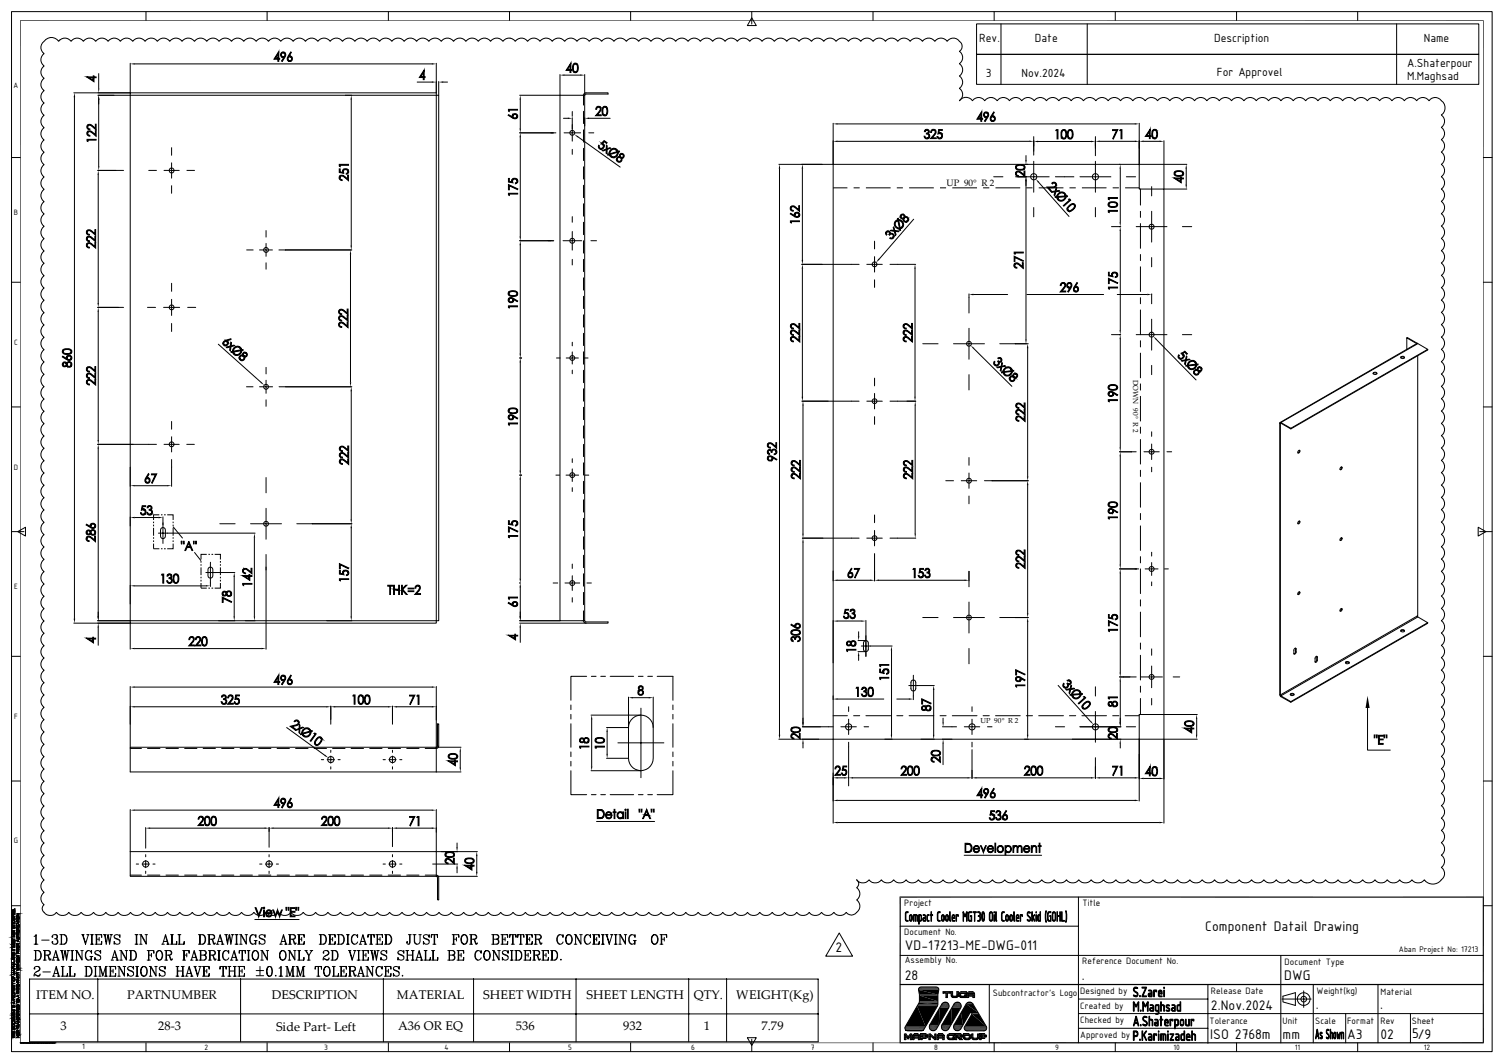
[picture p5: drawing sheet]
<svg xmlns="http://www.w3.org/2000/svg" width="420mm" height="297mm" viewBox="0 0 420 297" stroke-linecap="round" stroke-linejoin="round" font-family="sans-serif">
<defs><g id="words">
<g font-size="4.2">
<text x="336.6" y="260">Component Datail Drawing</text>
<text x="233.3" y="266">2</text>
<text x="252.7" y="265.5">VD-17213-ME-DWG-011</text>
<text x="252.7" y="273.9">28</text>
<text x="302.1" y="273.8">.</text>
<text x="358.6" y="273.7">DWG</text>
<text x="338.2" y="282.1">2.Nov.2024</text>
<text x="367.5" y="282">.</text>
<text x="385.4" y="282">.</text>
<text x="337.9" y="290.3">ISO 2768m</text>
<text x="358.2" y="290.3">mm</text>
<text x="376.2" y="290.2">A3</text>
<text x="385.5" y="290.3">02</text>
<text x="394.3" y="290.1">5/9</text>
</g>
<g font-size="3.6">
<text x="273.5" y="11.6">Rev.</text>
<text x="289" y="11.6">Date</text>
<text x="339" y="11.6">Description</text>
<text x="397.6" y="11.6">Name</text>
<text x="275.3" y="21.5">3</text>
<text x="285.2" y="21.5">Nov.2024</text>
<text x="339.8" y="21.3">For Approvel</text>
<text x="392.9" y="22.2">M.Maghsad</text>
<text x="392.9" y="18.7">A.Shaterpour</text>
</g>
<g font-size="3.5">
<text x="10.1" y="279.1">ITEM NO.</text>
<text x="35.5" y="279.1">PARTNUMBER</text>
<text x="75.9" y="279.1">DESCRIPTION</text>
<text x="110.8" y="279.1">MATERIAL</text>
<text x="135" y="279.1">SHEET WIDTH</text>
<text x="163.8" y="279.1">SHEET LENGTH</text>
<text x="193.7" y="279.1">QTY.</text>
<text x="205.6" y="279.1">WEIGHT(Kg)</text>
<text x="16.9" y="287.9">3</text>
<text x="44.2" y="287.9">28-3</text>
<text x="77.1" y="288">Side Part- Left</text>
<text x="111.2" y="287.9">A36 OR EQ</text>
<text x="144.1" y="287.9">536</text>
<text x="174" y="287.9">932</text>
<text x="196.6" y="287.9">1</text>
<text x="212.6" y="287.9">7.79</text>
</g>
<g font-size="2.8">
<text x="252.5" y="253">Project</text>
<text x="302.3" y="253.3">Title</text>
<text x="252.5" y="261.1">Document No.</text>
<text x="252.6" y="269.2">Assembly No.</text>
<text x="302.2" y="269.4">Reference Document No.</text>
<text x="358.7" y="269.6">Document Type</text>
<text x="277.2" y="278.4">Subcontractor’s Logo</text>
<text x="301.7" y="277.7">Designed by</text>
<text x="301.7" y="281.8">Created by</text>
<text x="338.2" y="277.7">Release Date</text>
<text x="367.7" y="277.8">Weight(kg)</text>
<text x="385.5" y="278">Material</text>
<text x="301.7" y="285.9">Checked by</text>
<text x="337.7" y="286.1">Tolerance</text>
<text x="358.2" y="286.1">Unit</text>
<text x="367.3" y="286.1">Scale</text>
<text x="376.2" y="286">Format</text>
<text x="385.5" y="286.1">Rev</text>
<text x="394.3" y="286.1">Sheet</text>
<text x="301.7" y="289.9">Approved by</text>
</g>
<text font-size="2.6" x="264.3" y="52.1">UP 90° R 2</text>
<text font-size="2.5" x="390.7" y="266.1">Aban Project No: 17213</text>
<g font-size="2.3">
<text x="3.8" y="24.6">A</text>
<text x="3.9" y="60.1">B</text>
<text x="3.9" y="96.4">C</text>
<text x="3.9" y="131.4">D</text>
<text x="3.9" y="164.5">E</text>
<text x="3.9" y="200.9">F</text>
<text x="3.9" y="235.7">G</text>
<text x="22.9" y="293.2">1</text>
<text x="57.1" y="293.4">2</text>
<text x="90.5" y="293.4">3</text>
<text x="124.2" y="293.4">4</text>
<text x="158.6" y="293.4">5</text>
<text x="193" y="293.4">6</text>
<text x="226.4" y="293.4">7</text>
<text x="260.9" y="293.4">8</text>
<text x="294.7" y="293.4">9</text>
<text x="327.7" y="293.4">10</text>
<text x="361.6" y="293.4">11</text>
<text x="397.6" y="293.4">12</text>
</g>
<g font-size="2">
<text x="316.4" y="106.1" transform="rotate(90 316.4 106.1)">DOWN 90° R 2</text>
<text x="273.8" y="202">UP 90° R 2</text>
</g>
</g></defs>
<g fill="none" stroke="#000" stroke-width=".28">
<path d="M3.2 3.2h413.5v290.6h-413.5zM5.6 5.7h408.7M5.7 5.6v285.9M11.9 11.9a2.8 2.8 0 0 1 4-.9l.5 .5 .4-.4a2.12 2.12 0 0 1 3.1 .4 2.07 2.07 0 0 1 3.4 0 2.07 2.07 0 0 1 3.4 0 2.11 2.11 0 0 1 3.5 0 2.07 2.07 0 0 1 3.4 0 2.11 2.11 0 0 1 3.5 0 2.07 2.07 0 0 1 3.4 0 2.07 2.07 0 0 1 3.4 0 2.11 2.11 0 0 1 3.5 0 2.07 2.07 0 0 1 3.4 0 2.11 2.11 0 0 1 3.5 0 2.07 2.07 0 0 1 3.4 0 2.07 2.07 0 0 1 3.5 0 2.11 2.11 0 0 1 3.4 0 2.07 2.07 0 0 1 3.5 0 2.11 2.11 0 0 1 3.4 0 2.07 2.07 0 0 1 3.5 0 2.07 2.07 0 0 1 3.4 0 2.11 2.11 0 0 1 3.5 0 2.07 2.07 0 0 1 3.4 0 2.11 2.11 0 0 1 3.5 0 2.07 2.07 0 0 1 3.4 0 2.07 2.07 0 0 1 3.4 0 2.11 2.11 0 0 1 3.5 0 2.07 2.07 0 0 1 3.4 0 2.11 2.11 0 0 1 3.5 0 2.07 2.07 0 0 1 3.4 0 2.07 2.07 0 0 1 3.5 0 2.11 2.11 0 0 1 3.4 0 2.07 2.07 0 0 1 3.5 0 2.11 2.11 0 0 1 3.4 0 2.07 2.07 0 0 1 3.5 0 2.07 2.07 0 0 1 3.4 0 2.11 2.11 0 0 1 3.5 0 2.07 2.07 0 0 1 3.4 0 2.11 2.11 0 0 1 3.5 0 2.07 2.07 0 0 1 3.4 0 2.07 2.07 0 0 1 3.4 0 2.11 2.11 0 0 1 3.5 0 2.07 2.07 0 0 1 3.4 0 2.11 2.11 0 0 1 3.5 0 2.07 2.07 0 0 1 3.4 0 2.07 2.07 0 0 1 3.4 0 2.11 2.11 0 0 1 3.5 0 2.07 2.07 0 0 1 3.4 0 2.11 2.11 0 0 1 3.5 0 2.07 2.07 0 0 1 3.5 0 2.07 2.07 0 0 1 3.4 0 2.11 2.11 0 0 1 3.5 0 2.07 2.07 0 0 1 3.4 0 2.11 2.11 0 0 1 3.5 0 2.07 2.07 0 0 1 3.4 0 2.07 2.07 0 0 1 3.4 0 2.11 2.11 0 0 1 3.5 0 2.07 2.07 0 0 1 3.4 0 2.11 2.11 0 0 1 3.5 0 2.07 2.07 0 0 1 3.4 0 2.07 2.07 0 0 1 3.4 0 2.11 2.11 0 0 1 3.5 0 2.07 2.07 0 0 1 3.4 0 2.11 2.11 0 0 1 3.5 0 2.07 2.07 0 0 1 3.4 0 2.07 2.07 0 0 1 3.5 0 2.11 2.11 0 0 1 3.4 0 2.07 2.07 0 0 1 3.5 0 2.11 2.11 0 0 1 3.4 0 2.07 2.07 0 0 1 3.5 0 2.07 2.07 0 0 1 3.4 0 2.11 2.11 0 0 1 3.5 0 2.07 2.07 0 0 1 3.4 0 2.11 2.11 0 0 1 3.5 0 2.07 2.07 0 0 1 3.4 0 2.07 2.07 0 0 1 3.4 0 1.66 1.66 0 0 1 0 2.8 2.11 2.11 0 0 1 0 3.5 2.07 2.07 0 0 1 0 3.4 2.07 2.07 0 0 1 0 3.5 2.11 2.11 0 0 1 0 3.4 2.22 2.22 0 0 1 3.7 0 2.07 2.07 0 0 1 3.4 0 2.11 2.11 0 0 1 3.5 0 2.07 2.07 0 0 1 3.4 0 2.07 2.07 0 0 1 3.4 0 2.11 2.11 0 0 1 3.5 0 2.07 2.07 0 0 1 3.4 0 2.11 2.11 0 0 1 3.5 0 2.07 2.07 0 0 1 3.4 0 2.07 2.07 0 0 1 3.5 0 2.11 2.11 0 0 1 3.4 0 2.07 2.07 0 0 1 3.5 0 2.11 2.11 0 0 1 3.4 0 2.07 2.07 0 0 1 3.5 0 2.07 2.07 0 0 1 3.4 0 2.11 2.11 0 0 1 3.5 0 2.07 2.07 0 0 1 3.4 0 2.11 2.11 0 0 1 3.5 0 2.07 2.07 0 0 1 3.4 0 2.07 2.07 0 0 1 3.4 0 2.11 2.11 0 0 1 3.5 0 2.07 2.07 0 0 1 3.4 0 2.11 2.11 0 0 1 3.5 0 2.07 2.07 0 0 1 3.4 0 2.07 2.07 0 0 1 3.4 0 2.11 2.11 0 0 1 3.5 0 2.07 2.07 0 0 1 3.4 0 2.11 2.11 0 0 1 3.5 0 2.07 2.07 0 0 1 3.4 0 2.07 2.07 0 0 1 3.5 0 2.11 2.11 0 0 1 3.4 0 2.07 2.07 0 0 1 3.5 0 2.11 2.11 0 0 1 3.4 0 2.07 2.07 0 0 1 3.5 0 2.07 2.07 0 0 1 3.4 0 2.11 2.11 0 0 1 3.5 0 2.07 2.07 0 0 1 3.4 0 2.11 2.11 0 0 1 3.5 0 2.07 2.07 0 0 1 3.4 0 2.42 2.42 0 0 1 0 4 2.11 2.11 0 0 1 0 3.5 2.07 2.07 0 0 1 0 3.4 2.11 2.11 0 0 1 0 3.5 2.07 2.07 0 0 1 0 3.4 2.11 2.11 0 0 1 0 3.5 2.07 2.07 0 0 1 0 3.4 2.07 2.07 0 0 1 0 3.5 2.11 2.11 0 0 1 0 3.4 2.07 2.07 0 0 1 0 3.5 2.11 2.11 0 0 1 0 3.4 2.07 2.07 0 0 1 0 3.5 2.07 2.07 0 0 1 0 3.4 2.11 2.11 0 0 1 0 3.5 2.07 2.07 0 0 1 0 3.4 2.11 2.11 0 0 1 0 3.5 2.07 2.07 0 0 1 0 3.4 2.07 2.07 0 0 1 0 3.4 2.11 2.11 0 0 1 0 3.5 2.07 2.07 0 0 1 0 3.4 2.11 2.11 0 0 1 0 3.5 2.07 2.07 0 0 1 0 3.4 2.07 2.07 0 0 1 0 3.4 2.11 2.11 0 0 1 0 3.5 2.07 2.07 0 0 1 0 3.4 2.11 2.11 0 0 1 0 3.5 2.07 2.07 0 0 1 0 3.4 2.07 2.07 0 0 1 0 3.5 2.11 2.11 0 0 1 0 3.4 2.07 2.07 0 0 1 0 3.5 2.11 2.11 0 0 1 0 3.4 2.07 2.07 0 0 1 0 3.5 2.07 2.07 0 0 1 0 3.4 2.11 2.11 0 0 1 0 3.5 2.07 2.07 0 0 1 0 3.4 2.11 2.11 0 0 1 0 3.5 2.07 2.07 0 0 1 0 3.4 2.07 2.07 0 0 1 0 3.4 2.11 2.11 0 0 1 0 3.5 2.07 2.07 0 0 1 0 3.4 2.11 2.11 0 0 1 0 3.5 2.07 2.07 0 0 1 0 3.4 2.07 2.07 0 0 1 0 3.5 2.11 2.11 0 0 1 0 3.4 2.07 2.07 0 0 1 0 3.5 2.11 2.11 0 0 1 0 3.4 2.07 2.07 0 0 1 0 3.5 2.07 2.07 0 0 1 0 3.4 2.11 2.11 0 0 1 0 3.5 2.07 2.07 0 0 1 0 3.4 2.11 2.11 0 0 1 0 3.5 2.07 2.07 0 0 1 0 3.4 2.11 2.11 0 0 1 0 3.5 2.07 2.07 0 0 1 0 3.4 2.07 2.07 0 0 1 0 3.4 2.11 2.11 0 0 1 0 3.5 2.07 2.07 0 0 1 0 3.4 2.11 2.11 0 0 1 0 3.5 2.07 2.07 0 0 1 0 3.4 2.07 2.07 0 0 1 0 3.4 2.11 2.11 0 0 1 0 3.5 2.07 2.07 0 0 1 0 3.4 2.11 2.11 0 0 1 0 3.5 2.94 2.94 0 0 1-4.7 0 2.17 2.17 0 0 1-3.5 0 2.13 2.13 0 0 1-3.4 0 2.17 2.17 0 0 1-3.5 0 2.12 2.12 0 0 1-3.4 0 2.13 2.13 0 0 1-3.5 0 2.17 2.17 0 0 1-3.4 0 2.13 2.13 0 0 1-3.5 0 2.17 2.17 0 0 1-3.4 0 2.12 2.12 0 0 1-3.5 0 2.13 2.13 0 0 1-3.4 0 2.17 2.17 0 0 1-3.5 0 2.13 2.13 0 0 1-3.4 0 2.17 2.17 0 0 1-3.5 0 2.12 2.12 0 0 1-3.4 0 2.13 2.13 0 0 1-3.4 0 2.17 2.17 0 0 1-3.5 0 2.13 2.13 0 0 1-3.4 0 2.17 2.17 0 0 1-3.5 0 2.12 2.12 0 0 1-3.4 0 2.13 2.13 0 0 1-3.5 0 2.17 2.17 0 0 1-3.4 0 2.13 2.13 0 0 1-3.5 0 2.17 2.17 0 0 1-3.4 0 2.12 2.12 0 0 1-3.5 0 2.13 2.13 0 0 1-3.4 0 2.17 2.17 0 0 1-3.5 0 2.13 2.13 0 0 1-3.4 0 2.17 2.17 0 0 1-3.5 0 2.12 2.12 0 0 1-3.4 0 2.13 2.13 0 0 1-3.4 0 2.17 2.17 0 0 1-3.5 0 2.13 2.13 0 0 1-3.4 0 2.17 2.17 0 0 1-3.5 0 2.12 2.12 0 0 1-3.4 0 2.13 2.13 0 0 1-3.4 0 2.17 2.17 0 0 1-3.5 0 2.13 2.13 0 0 1-3.4 0 2.17 2.17 0 0 1-3.5 0 2.12 2.12 0 0 1-3.4 0 2.13 2.13 0 0 1-3.5 0 2.17 2.17 0 0 1-3.4 0 2.13 2.13 0 0 1-3.5 0 2.17 2.17 0 0 1-3.4 0 2.12 2.12 0 0 1-3.5 0 2.13 2.13 0 0 1-3.4 0 2.17 2.17 0 0 1-3.5 0 1.32 1.32 0 0 1 0 2.2 2.07 2.07 0 0 1 0 3.4 2.35 2.35 0 0 1 .6 2.9 2.35 2.35 0 0 1-2.6 1.3l-.9-.7a2.13 2.13 0 0 1-3.4 0 2.17 2.17 0 0 1-3.5 0 2.13 2.13 0 0 1-3.4 0 2.17 2.17 0 0 1-3.5 0 2.12 2.12 0 0 1-3.4 0 2.13 2.13 0 0 1-3.5 0 2.17 2.17 0 0 1-3.4 0 2.13 2.13 0 0 1-3.5 0 2.17 2.17 0 0 1-3.4 0 2.12 2.12 0 0 1-3.5 0 2.13 2.13 0 0 1-3.4 0 2.17 2.17 0 0 1-3.5 0 2.13 2.13 0 0 1-3.4 0 2.17 2.17 0 0 1-3.5 0 2.12 2.12 0 0 1-3.4 0 2.13 2.13 0 0 1-3.4 0 2.17 2.17 0 0 1-3.5 0 2.13 2.13 0 0 1-3.4 0 2.17 2.17 0 0 1-3.5 0 2.12 2.12 0 0 1-3.4 0 2.13 2.13 0 0 1-3.4 0 2.17 2.17 0 0 1-3.5 0 2.13 2.13 0 0 1-3.4 0 2.17 2.17 0 0 1-3.5 0 2.12 2.12 0 0 1-3.4 0 2.13 2.13 0 0 1-3.5 0 2.17 2.17 0 0 1-3.4 0 2.13 2.13 0 0 1-3.5 0 2.17 2.17 0 0 1-3.4 0 2.12 2.12 0 0 1-3.5 0 2.13 2.13 0 0 1-3.4 0 2.17 2.17 0 0 1-3.5 0 2.13 2.13 0 0 1-3.4 0 2.17 2.17 0 0 1-3.5 0 2.12 2.12 0 0 1-3.4 0 2.13 2.13 0 0 1-3.4 0 2.17 2.17 0 0 1-3.5 0 2.13 2.13 0 0 1-3.4 0 2.17 2.17 0 0 1-3.5 0 2.12 2.12 0 0 1-3.4 0 2.13 2.13 0 0 1-3.5 0 2.17 2.17 0 0 1-3.4 0 2.13 2.13 0 0 1-3.5 0 2.17 2.17 0 0 1-3.4 0 2.12 2.12 0 0 1-3.5 0 2.13 2.13 0 0 1-3.4 0 2.17 2.17 0 0 1-3.5 0 2.13 2.13 0 0 1-3.4 0 2.17 2.17 0 0 1-3.5 0 2.12 2.12 0 0 1-3.4 0 2.13 2.13 0 0 1-3.4 0 2.17 2.17 0 0 1-3.5 0 2.13 2.13 0 0 1-3.4 0 2.17 2.17 0 0 1-3.5 0 2.12 2.12 0 0 1-3.4 0 2.13 2.13 0 0 1-3.5 0 2.17 2.17 0 0 1-3.4 0 2.13 2.13 0 0 1-3.5 0 2.17 2.17 0 0 1-3.4 0 2.12 2.12 0 0 1-3.5 0 2.13 2.13 0 0 1-3.4 0 2.17 2.17 0 0 1-3.5 0 2.13 2.13 0 0 1-3.4 0 2.17 2.17 0 0 1-3.5 0 2.17 2.17 0 0 1-2.5 .8 2.17 2.17 0 0 1-1.3-2.3l.4-.6a2.07 2.07 0 0 1 0-3.5 2.11 2.11 0 0 1 0-3.4 2.07 2.07 0 0 1 0-3.5 2.07 2.07 0 0 1 0-3.4 2.11 2.11 0 0 1 0-3.5 2.07 2.07 0 0 1 0-3.4 2.11 2.11 0 0 1 0-3.5 2.07 2.07 0 0 1 0-3.4 2.11 2.11 0 0 1 0-3.5 2.07 2.07 0 0 1 0-3.4 2.07 2.07 0 0 1 0-3.4 2.11 2.11 0 0 1 0-3.5 2.07 2.07 0 0 1 0-3.4 2.11 2.11 0 0 1 0-3.5 2.07 2.07 0 0 1 0-3.4 2.07 2.07 0 0 1 0-3.5 2.11 2.11 0 0 1 0-3.4 2.07 2.07 0 0 1 0-3.5 2.11 2.11 0 0 1 0-3.4 2.07 2.07 0 0 1 0-3.5 2.07 2.07 0 0 1 0-3.4 2.11 2.11 0 0 1 0-3.5 2.07 2.07 0 0 1 0-3.4 2.11 2.11 0 0 1 0-3.5 2.07 2.07 0 0 1 0-3.4 2.07 2.07 0 0 1 0-3.4 2.11 2.11 0 0 1 0-3.5 2.07 2.07 0 0 1 0-3.4 2.11 2.11 0 0 1 0-3.5 2.07 2.07 0 0 1 0-3.4 2.07 2.07 0 0 1 0-3.4 2.11 2.11 0 0 1 0-3.5 2.07 2.07 0 0 1 0-3.4 2.11 2.11 0 0 1 0-3.5 2.07 2.07 0 0 1 0-3.4 2.07 2.07 0 0 1 0-3.5 2.11 2.11 0 0 1 0-3.4 2.07 2.07 0 0 1 0-3.5 2.11 2.11 0 0 1 0-3.4 2.07 2.07 0 0 1 0-3.5 2.07 2.07 0 0 1 0-3.4 2.11 2.11 0 0 1 0-3.5 2.07 2.07 0 0 1 0-3.4 2.11 2.11 0 0 1 0-3.5 2.07 2.07 0 0 1 0-3.4 2.07 2.07 0 0 1 0-3.4 2.11 2.11 0 0 1 0-3.5 2.07 2.07 0 0 1 0-3.4 2.11 2.11 0 0 1 0-3.5 2.07 2.07 0 0 1 0-3.4 2.07 2.07 0 0 1 0-3.5 2.11 2.11 0 0 1 0-3.4 2.07 2.07 0 0 1 0-3.5 2.11 2.11 0 0 1 0-3.4 2.07 2.07 0 0 1 0-3.5 2.11 2.11 0 0 1 0-3.4 2.07 2.07 0 0 1 0-3.5 2.07 2.07 0 0 1 0-3.4 2.11 2.11 0 0 1 0-3.5 2.07 2.07 0 0 1 0-3.4 2.11 2.11 0 0 1 0-3.5 2.07 2.07 0 0 1 0-3.4 2.07 2.07 0 0 1 0-3.4 2.11 2.11 0 0 1 0-3.5 2.07 2.07 0 0 1 0-3.4 2.11 2.11 0 0 1 0-3.5 2.07 2.07 0 0 1 0-3.4 2.07 2.07 0 0 1 0-3.5 2.11 2.11 0 0 1 0-3.4 2.08 2.08 0 0 1-.4-3.1zM36.4 17.7v8.2h-15.8M37.6 17.9h83M40.8 3.2v2.5M74.6 3.2v2.5M108.5 3.2v2.5M121.8 17.7v8.9h-94.4M142.3 3.2v2.5M176.1 3.2v2.5"/>
<path d="M209.9 5l1.3 2.1h-2.5zM209.9 3.2v3.5M243.8 3.2v2.5M272.7 6.7h140.3v8.5h-140.3zM272.7 15.2h140.3v8.4h-140.3zM277.6 3.2v2.5M279.5 6.7v16.9M303.6 6.7v16.9M311.4 3.2v2.5M345.3 3.2v2.5M379.1 3.2v2.5M390 6.7v16.9"/>
<path d="M414.2 5.6v285.9M20.8 27.2v145.7M27.6 20.6v4.1M27.6 27.8v18.6M98.1 27.8v40.8M116.5 22.9h4.1M121.8 26.6h.7v146.8h-.7zM121.8 25.9h-85.4v147.5h85.4v.7h-85.4v-.7h-9.1M122.5 22.8v3.8M123.7 22.9h1.3M145.1 37.1h10.1M145.3 27.8v8.1"/>
<path d="M145.3 38.3v27.8M156.4 20.8v152.6h6.9v-146.8h-18.2M157.4 33.1h1.2M157.5 37.1h2.3v2.3M157.6 21h4.5M159.8 34.8v2.3h2.3M159.8 31.1v1.4M159.8 32.9v3.1M159.8 37.1h.1M161.4 38.2l11.8 8.5M162.9 31.1v3.4M162.9 36.3v3.4"/>
<path d="M163.3 20.8v5.8l.3-.3h6.2v-.4l-6.5 .1-.4 .6v2.8M163.3 32.9v2.3M164.4 37.1h1.4M164.5 33.1h5.9M232.7 34.4v11.5h-15.2M233.9 39.5h53.5M233.9 34.6h83M288.7 38.2v5.1M289.9 39.5h14.8M305.9 38.2v5.3M307.1 39.5h9.8M318.1 34.4v11.6"/>
<path d="M319.4 39.5h4.4M325 39.3v13.5h6.4M3.2 44h2.5M27.3 47.6h7.2M27.4 48.8v35.9M41.5 47.6h2.2M47.9 45.5v2.1h-2.1M47.9 41.3v2.1M47.9 51.9v2.1M50 47.6h-2.1v2.2M52.2 47.6h2.1M159.8 41.7v1.4"/>
<path d="M162.9 41.4v3.5M162.9 46.6v3.4M162.9 51.8v3.4M162.9 56.9v3.5M217.7 47.1v158.2M224.1 47.1v25.5M232.7 52.5h3.9M238.4 52.5h1.7M241.8 52.5h6.9M250.4 52.5h1.7M253.9 52.5h6.9M262.5 52.5h1.7"/>
<path d="M265.9 52.5h6.9M274.5 52.5h1.8M277.5 49.4h2.6M278 52.5h6.9M283.6 49.4h3.1M284.4 49.4h4.3v4.3M286.3 45.9h.7M286.5 43.5v1.2M286.5 50.6v44.2M286.6 52.5h1.7M288.7 45.1v4.3h4.3M288.7 49.4h.1"/>
<path d="M288.7 58v2.6M290.1 52.5h6.9M290.1 51l8.4 9.5M294.7 49.4h5.2M298.7 52.5h1.7M301.6 49.4h4.3v4.3M302.1 52.5h6.9M305.9 45.1v4.3h4.3M305.9 58v2.6M310.7 52.5h1.8M312.6 45.9h.2M312.8 47.1v15"/>
<path d="M314.2 52.5h3.9M314.5 49.4h2.6M318.1 45.9h13.3M318.5 52.8v4.5M318.5 59v1.7M321.6 59v4.3h4.3M321.6 52.1v2.6M331.3 47.1v4.5M414.2 44h2.5M3.2 78.9h2.5M47.9 79.2v2.2M68.9 69.8h1.8"/>
<path d="M74.3 68v1.8h-1.8M74.3 64.4v1.8M74.3 73.4v1.8M76.1 69.8h-1.8v1.8M77.9 69.8h20.4M97.9 71.1v35.7M145.1 67.3h9.5M145.3 68.5v30.3M157.2 67.3h2.6v2.6M159.8 64.7v2.6h2.6M159.8 60.5v1.6M159.8 72.5v1.5"/>
<path d="M162.9 62.1v3.5M162.9 67.3v3.4M162.9 72.5v3.4M162.9 77.6v3.5M165 67.3h1.6M223.9 73.9h16M224.1 75.1v35.8M242.1 73.9h2.1v2.1M244.2 71.7v2.2h2.2M244.2 67.4v2.1M244.2 73.8v.1M244.2 78.2v2.1"/>
<path d="M248.5 73.9h7.2M255.1 61.2l-9.6 11.2M255.5 75.1v35.8M310.4 63.3h2.6M312.8 64.5v27.8M317.3 63.3h4.3v4.3M318.5 62.5v6.9M318.5 71.1v1.7M318.5 74.5v6.9M321.6 72v2.5M330.2 63.3h2.6M414.2 78.9h2.5"/>
<path d="M27.3 85.9h7.2M27.4 87.1v35.8M41.2 85.9h2.2M47.9 83.6v2.3h-2.2M47.9 90.4v2.2M50.2 85.9h-2.3v2.2M52.4 85.9h2.3M61 96.2l11.9 10.6M159.8 98.3v1.7h1.7M159.8 95.6v1M162.9 82.8v3.4M162.9 88v3.4"/>
<path d="M162.9 93.1v3.5M162.9 98.3v3.5M257.7 96h4.3M266.3 96h4.3v4.4M270.6 91.7v4.3h4.3M270.6 82.1v5.4M270.6 96h.1M271.8 82.3h9.6M271.9 97.4l10.7 10.5M279.2 96h7.9M286.8 82.3h21.4M287 97.3v35.8"/>
<path d="M310.4 93.5h2.6M312 82.3h8.4M312.8 94.7v30.3M317.3 93.5h4.3v4.3M318.5 83.2v1.7M318.5 86.6v6.9M318.5 95.2v1.7M318.5 98.7v6.9M321.6 93.5h.1M321.6 89.2v4.3h4.3M321.6 82.1v2.8M322.9 94.9l11.1 11.3"/>
<path d="M330.2 93.5h2.6M391.2 99.9l.4-.2 .6 .2M391.3 99.6a.47 .47 0 0 1 .6-.1 .47 .47 0 0 1 .2 .6l-.3 .1a.38 .38 0 0 1-.5-.1 .38 .38 0 0 1 0-.5zM391.3 99.6v.2M392.9 94.4l2.9 1.5M395.6 96h.1M395.6 96l-2.7-1.6v3.2M395.8 95.9l.1 .1M395.8 95.9l-.2 .1M395.9 99.4l-.1 72.7 .1 .3M395.9 96h-.2l-38.2 22.1M398.7 97.6v.2l-38.2 22v-.1"/>
<path d="M3.2 113.7h2.5M47.9 117.8v2.1M68.8 108.1h1.9M74.3 106.2v1.9h-1.8M74.3 102.6v1.9M74.3 108v.1M74.3 111.7v1.8M76.1 108.1h-1.8v1.8M77.9 108.1h20.4M98.1 109.3v35.8M145.1 100h.6M145.3 101.3v30.2"/>
<path d="M155.4 100h1M158.1 100h1.7v1.7M159.8 103.4v1M162.9 103.5v3.4M162.9 108.6v3.5M162.9 113.8v3.5M162.9 119v3.4M163.2 100h1M223.9 112.1h16M224.2 113.3v35.8M242.1 112.1h2.1v2.1M244.2 109.9v2.2h2.2"/>
<path d="M244.2 105.7v2.1M244.2 116.4v2.2M248.5 112.1h7.2M255.6 113.3v35.8M270.6 104.7v4.3M318.5 107.3v1.7M318.5 110.7v6.9M318.5 119.3v1.8M321.6 102.1v2.6M357.4 118.2l.3-.1v.1l2.8 1.6M357.4 118.2v75.9l.3 .5 2.8 1.6 38.2-22.1v-.1M357.4 118.2l.1 .2"/>
<path d="M357.5 118.4v75.8l38.3-22.1M357.5 118.4h.1M357.7 118.1l38.2-22.1 2.8 1.6-38.2 22.1zM383.5 104.4l.4-.2 .6 .2M383.6 104.1a.45 .45 0 0 1 .6-.2 .45 .45 0 0 1 .1 .7h-.2a.38 .38 0 0 1-.5 0 .38 .38 0 0 1 0-.5zM383.6 104.1v.2M414.2 113.7h2.5M27.3 124.2h16.4M27.4 125.4v46.8M36.4 130.5v5.4M37.6 135.7h9.1M47.9 122v2.2h-2.1"/>
<path d="M47.9 128.4v7.5M50 124.2h-2.1v2.1M52.2 124.2h2.1M74.3 133.4v4.3M145.1 132.7h.6M145.3 134v27.7M155.2 132.7h1.1M158.1 132.7h1.7v1.8M159.8 131v1.7h1.8M159.8 128.2v1M159.8 136.3v1M162.9 124.2v3.4"/>
<path d="M162.9 129.3v3.4M162.9 134.5v3.4M162.9 139.6v3.5M163.4 132.7h1M264.1 134.3h2.2M268.4 134.3h2.2v2.1M270.6 132.2v2.1h2.2M270.6 127.8v2.2M270.6 138.6v2.1M274.9 134.3h12.2M287 135.5v35.8M312.6 126.2h4.7"/>
<path d="M312.8 127.5v30.2M318.5 122.8v6.9M318.5 131.4v1.7M318.5 134.9v6.8M319.4 126.2h2.2v2.2M321.6 124.1v2.1h2.1M321.6 120.6v1.3M321.6 130.5v1.3M325.9 126.2h1.3M362.7 125.8h.1a.36 .36 0 0 1 .1 .5 .36 .36 0 0 1-.5 .1zM362.8 125.8v.4l-.4 .3M362.8 125.9l.2 .1"/>
<path d="M374.5 130.5h.1a.37 .37 0 0 1 .1 .5 .37 .37 0 0 1-.5 .1zM374.6 130.5v.3l-.4 .4M374.6 130.6l.2 .1M3.2 148.5h3.5M5 148.5l2.1-1.2v2.5zM36.4 144.4v2.5M37.6 144.6h6.7M42.9 145.7v.5M42.9 146.6v.5M42.9 147.5v2.2M42.9 150.1v.4M42.9 151v.4"/>
<path d="M42.9 151.9v1.4h1.6M44.2 149h27M44.5 143.8h-1.6v1.5M45 143.8h.4M45 153.3h.4M45.2 147.5a.68 .68 0 0 1 1 .6v1.7a.68 .68 0 0 1-.7 .7 .68 .68 0 0 1-.7-.7v-1.7zM45.5 144.4v7.4M45.8 143.8h.5M45.8 153.3h.5M46.7 143.8h1.6v1.5M48.3 151.9v1.4h-1.6M48.3 147.2l2.7 3.2"/>
<path d="M48.3 145.7v.5M48.3 146.6v.5M48.3 147.5v2.2M48.3 150.1v.4M48.3 151v.4M54.3 154.3l1.8 2.4M56.1 156.7v.5M56.1 157.6v.5M56.1 158.5v2.2M57.5 160h8.1M57.7 154.9h-1.6v1.4M58.2 158.8a.68 .68 0 0 1 .7-.3 .68 .68 0 0 1 .5 .6v1.8a.68 .68 0 0 1-.6 .6 .68 .68 0 0 1-.7-.6z"/>
<path d="M58.2 154.9h.4M58.8 157.1v6.8M59.1 154.9h.4M59.9 154.9h1.7v1.4M61.4 146.3h4.3M61.6 156.7v.5M61.6 157.6v.5M61.6 158.5v2.2M71 150.2v22M74.3 142v4.3h-4.3M74.3 154.9v26.5M78.6 146.3h-4.3v4.4"/>
<path d="M82.9 146.3h15.4M98.1 147.6v24.6M159.8 157.6v1.2M162.9 144.8v3.4M162.9 150v3.4M162.9 155.1v3.5M224.1 150.4h15.8M224.2 151.6v50.2M232.7 159.5v2.8M242.1 150.4h2.1v2.1M244.2 148.2v2.2h2.2M244.2 143.9v2.1"/>
<path d="M244.2 154.7v7.6M248.5 150.4h7.2M270.6 159.6v4.3M312.6 159h5.4M318.5 143.5v1.7M318.5 146.9v6.9M318.5 155.5v1.8M318.5 159v6.9M319.8 159h1.8v1.8M321.6 157.2v1.8h1.8M321.6 154.3v1.1M325.2 159h1.1"/>
<path d="M362.5 145.8l.3-.2a.36 .36 0 0 1 .1 .5 .36 .36 0 0 1-.5 .1zM362.8 145.6v.4l-.4 .3M362.8 145.7l.2 .1M374.4 150.4l.2-.2a.37 .37 0 0 1 .1 .6 .37 .37 0 0 1-.5 0zM374.6 150.2v.4l-.4 .4M374.6 150.4h.2M412.8 147.3l2.2 1.2-2.2 1.3zM413.2 148.5h3.5M20.6 174.1h15.8v7.3M27.4 175.3v5M36.4 163.5v5.2M37.6 163.7h19.9"/>
<path d="M56.1 161.2v.4M56.1 162v.5M56.1 162.9v1.4h1.6M58.2 164.3h.4M59.1 164.3h.4M61 173.4h4.6M61.6 162.9v1.4h-1.7M61.6 161.2v.4M61.6 162v.5M65.4 161.2v11M68.5 173.4h2.7M91.2 173.4h7.1"/>
<path d="M145.1 173.4h11.3M145.1 174.1h18.5M145.1 162.9h.2M145.3 164.1v8.1M145.3 175.3v4.2M154.5 162.9h1.2M157.8 162.9h2v2.1M159.8 160.9v2h2.1M159.8 167v1.2M162.9 170.7v2.7l.4 .6 .3 .1M162.9 160.3v3.5M162.9 165.5v3.4"/>
<path d="M163.3 173.4l.3 .4h6.2v.3h-6.2M163.9 162.9h1.2M232.7 173.3v11.9M233.9 173.5h6.7M233.9 162.1h9.1M239.6 179h2.2M239.8 176.5v1.2M241.2 179.3a.68 .68 0 0 1 .8-.3 .68 .68 0 0 1 .5 .7v1.7a.68 .68 0 0 1-.7 .7 .68 .68 0 0 1-.7-.7zM241.8 173.3v10.1M245.4 162.1h24M257.7 172.5h4.3M266.3 172.5h4.3v4.4"/>
<path d="M270.6 168.2v4.3h4.3M279.2 172.5h7.9M287 173.8v31.5M312.8 160.2v27.7M318.5 167.6v1.7M318.5 171v6.9M318.5 179.7v1.7M321.6 162.6v1.1M362.5 165.6l.3-.3a.39 .39 0 0 1 .1 .6 .39 .39 0 0 1-.5 .1zM362.8 165.3v.4l-.4 .4M362.8 165.5l.2 .1M374.5 170h.1a.36 .36 0 0 1 .1 .5 .36 .36 0 0 1-.5 .1z"/>
<path d="M374.6 170v.4l-.4 .3M374.6 170.1l.2 .1M391.2 176.3l.4-.2 .6 .2M391.2 176.1l.1-.1a.47 .47 0 0 1 .6-.1 .47 .47 0 0 1 .2 .6l-.3 .1a.4 .4 0 0 1-.5-.1 .4 .4 0 0 1-.1-.4zM391.3 176v.2M3.2 183.4h2.5M36.4 191.8v17M37.6 192h83M37.6 197.5h53.5M37.6 181.2h35.5M92.4 197.3v5M93.6 197.5h14.8"/>
<path d="M109.6 197.3v5M110.8 197.5h9.8M121.8 191.8v17M159.4 197v1.3M159.4 199.6v1.3M163.8 189h-4.4v6.7M165.1 199.8h13.9M165.1 189h1.4M167.8 189h1.3M170.4 189h6.6M175.5 194.8v8.5h-6.1M176.7 194.9h4.5"/>
<path d="M178.3 189h1.3M179 197.9v19.4M180.9 189h1.3M182.4 194.8v8.5M183.5 189h4.4v6.7M187.9 197v1.3M187.9 199.6v1.3M232.7 200h3.9M232.7 194.4v1.1M233.9 195.3h12.9M237 197.5v1.3M238.4 200h1.7"/>
<path d="M239.6 182.1h2.2M239.8 183.3v1.2M240.5 180.5h8.6M241.8 200h6.9M249 181.7v23.6M250.4 200h1.7M250.4 195.3h3.4M253.8 191.5h7.1M253.9 200h6.9M254.7 190.1a.68 .68 0 0 1 1 .6v1.7a.68 .68 0 0 1-.6 .7 .68 .68 0 0 1-.7-.7v-1.7zM255.1 188.7v6.8M260.7 192.8v12.5"/>
<path d="M262.5 200h1.7M265.9 200h6.9M270.6 181.2v4.3M271.4 197.5v1.3M274.5 200h1.8M278 200h6.9M286.6 200h1.7M290.1 200h6.9M295.5 191.5l9 10M298.7 200h1.7M302.1 200h6.9M305.9 198.8v4.3h4.3"/>
<path d="M305.9 191.9v2.6M310.7 200h1.8M312.6 189.1h4.7M312.8 190.4v11.4M314.2 200h3.9M318.5 183.1v6.9M318.5 191.7v1.7M318.5 195.1v4.5M318.6 189.1h3v3M321.6 186.1v3h3M321.6 181.3v1.8M321.6 195.1v1.9"/>
<path d="M327.6 189.1h1.8M334.3 199.6h-16.2v6.9h-85.4M357.4 194.1l.3 .5M357.7 194.4l38.2-22 2.8 1.6-38.2 22zM360.3 194.1l.4-.2 .7 .2M360.4 193.9l.3-.2a.36 .36 0 0 1 .5 .1 .36 .36 0 0 1 0 .5h-.1a.44 .44 0 0 1-.5 .1 .44 .44 0 0 1-.2-.5zM360.5 193.8v.2M360.5 196v.2M361.7 181.1l.1 .1M361.8 182.1l-.4 .6M361.8 181.2v.9l.1 .1M361.8 181.2l.1 .1"/>
<path d="M361.9 181.3a.37 .37 0 0 0-.5-.1 .37 .37 0 0 0-.1 .5v1a.41 .41 0 0 0 .5 0 .41 .41 0 0 0 .1-.5M361.9 181.3v.9M367.7 183.4v.1M367.7 184.4l-.4 .6M367.7 183.5v.9l.2 .1M367.7 183.5l.2 .1M367.9 183.6l-.1-.1a.38 .38 0 0 0-.4 0 .38 .38 0 0 0-.2 .4v1a.41 .41 0 0 0 .5 .1 .41 .41 0 0 0 .2-.5M367.9 183.6v.9M375.8 185.2l.5-.2 .5 .2M375.8 185l.4-.2a.4 .4 0 0 1 .4 0 .4 .4 0 0 1 .2 .5l-.3 .1a.45 .45 0 0 1-.5 0 .45 .45 0 0 1-.2-.4zM375.9 184.9v.2M381.9 197.8v11.8h6.3"/>
<path d="M414.2 183.4h2.5M3.2 218.2h2.5M36.4 209.1h3.1M41.2 209.1h3.5M46.4 209.1h3.4M51.6 209.1h3.4M56.7 209.1h3.5M61.9 209.1h3.4M67.1 209.1h3.4M72.2 209.1h3.4M77.4 209.1h3.4M80.1 203.3l10.6 7.7"/>
<path d="M82.5 209.1h3.5M87.7 209.1h3.5M89.7 212.2h.7M91.4 212.2h1v1M92.4 211.2v1h1M92.4 209.6v.6M92.4 212.2h.1M92.4 214.2v.7M92.9 209.1h3.5M94.4 212.2h.6M98 209.1h3.5M103.3 209.1h3.4"/>
<path d="M107 212.2h.6M108.4 209.1h3.4M108.6 212.2h1v1M109.6 211.2v1h1M109.6 209.6v.6M109.6 214.2v.7M111.6 212.2h.6M113.6 209.1h3.4M121.8 215.7v-6.9h-85.4v6.9h92.3M121.8 208.8l.4-.4v-6.1h.3l-.1 6.5-.6 .3h-3.1M121.8 208.8h6.9M128.5 210v4.5"/>
<path d="M159.4 215.3v6.7h4.4M159.4 202.2v6.6M159.4 210.1v1.3M159.4 212.7v1.3M165.1 215.3h13.9M165.2 201v13.1M169.4 211.9h6.1M169.5 204.5v6.1M172.6 207.5h12.8M176.3 201.1a3.4 3.4 0 0 1 3.8-1.1 3.4 3.4 0 0 1 2.3 3.3v8.6a3.5 3.5 0 0 1-3.4 3.4 3.5 3.5 0 0 1-3.5-3.4v-8.6l.4-1.5zM187.9 215.3v6.7h-4.4M187.9 202.2v6.6"/>
<path d="M187.9 210.1v1.3M187.9 212.7v1.3M217.5 206.5h15.2M224.1 203.1h8.6M224.2 207.8v1.2M232.7 206.5v-160.6h85.4v6.9h6.9v177.2M232.7 206.5v23.5M233.9 217.3h1.9M234.8 203.1h2.2v2.1M237 200.9v2.2h2.1M237 207.4v12.2M238.2 217.3h32"/>
<path d="M241.3 203.1h1.3M247.1 206.5h2M257.2 206.5h3.7M263.2 203.1h3.9M263.2 206.5h2.7M263.4 200.6v1.2M263.4 207.8v5.8M269.3 203.1h2.1v2.1M271.4 200.9v2.2h2.2M271.4 207.4v1.3M271.4 209.5v8M272.7 217.3h32"/>
<path d="M275.8 203.1h1.2M286.1 206.5h1M294.7 203.1h2.6M299.5 206.5h13.5M305.9 203v.1M305.9 211.7v5.8M307.1 217.3h9.8M312.8 207.8v1.2M313 203.1h-11.4h4.3v4.3M314.5 203.1h2.6M319.4 217.5h4.4M334.2 200.9v4.4"/>
<path d="M334.3 206.5h-16.2v17.3M414.2 218.2h2.5M36.4 237.9h85.4v6.9M36.4 237.9v6.9h85.4M36.4 226.2v11.7M37.6 226.3h83M40.7 231.2v5.8M40.7 238.8v.6M41.9 231.4h32M75.1 231.2v5.5M75.1 238.8v.6M76.4 231.4h32"/>
<path d="M109.6 231.2v5.3M109.6 238.8v.6M110.8 231.4h9.8M121.8 226.2v11.7h11.5M127.6 235.5v1.2M133.1 239.2v4.4M165.1 222h1.4M166.6 229.5h16.2M167.8 222h1.3M170.4 222h6.6M178.3 222h1.3M180.9 222h1.3"/>
<path d="M233.9 223.6h83M233.9 229.8h89.9M269.2 239h21.7M3.2 253.1h2.5M36.4 244.5h3.1M38.1 241.4h.6M39.7 241.4h1v1M40.7 240.4v1h1M40.7 243.4v.6M41.2 244.5h3.5M42.7 241.4h.6M46.4 244.5h3.4"/>
<path d="M51.6 244.5h3.4M56.7 244.5h3.5M61.9 244.5h3.4M67.1 244.5h3.4M71.2 256.9h12.3M72.2 244.5h3.4M72.5 241.4h.7M74.1 241.4h1v1M75.1 240.4v1h1.1M75.1 243.4v.6M77.2 241.4h.6M77.4 244.5h3.4"/>
<path d="M82.5 244.5h3.5M87.7 244.5h3.5M92.9 244.5h3.5M98 244.5h3.5M103.3 244.5h3.4M107 241.4h.6M108.4 244.5h3.4M108.6 241.4h1v1M109.6 240.4v1h1M109.6 243.4v.6M111.6 241.4h.6M113.6 244.5h3.4"/>
<path d="M118.7 244.5h3.1l.6 .3 .1 6.6h-.3v-6.2l-.4-.4M120.8 241.4h7M121.8 244.8h11.5M127.6 242.6v1.3M251.4 258.8h49.8M301.2 250.6v40.8M414.2 253.1h2.5M8.3 273.5h220.2v17.6h-220.2zM9.5 261.7l.6-.6v2.7M9.5 265.6h1.2a1.48 1.48 0 0 1 .8 1.3 1.48 1.48 0 0 1-.8 1.4h-1.2M9.5 263.8h1.1M9.7 270.5v.3l-.2-.1a.83 .83 0 0 1 .9-.7 .83 .83 0 0 1 .8 .8l-.5 .5a1.32 1.32 0 0 0-1.2 1.4"/>
<path d="M9.9 265.6v2.7M10 261.3v2.5M10 265.6v2.7M10.6 270l.4 .5a1 1 0 0 1-.9 1.1M10.7 265.6a1.61 1.61 0 0 1 0 2.7M11.2 272.4l-.4 .2-.9-.2-.4 .1M11.2 272.1l-.3 .6h-.4l-.6-.3M11.6 262.7h2.1M12 271.6h2.1M12.1 265.6h1.4l.5 .2 .1 .6-.3 .3-1.2 .2M12.1 268.3h.8M12.4 265.6v2.7"/>
<path d="M12.6 265.6v2.7M13.1 266.9l.4 .2 .3 .9h.4M13.4 267l.3 1.1 .4 .2 .1-.4M13.5 265.6l.5 .5-.2 .5-.3 .3M14.5 268.3h.7M14.6 261.7v.2l-.1-.1a.77 .77 0 0 1 .8-.7 .77 .77 0 0 1 .7 .8l-.1 .3-.7 .1M14.6 272.7h.8M14.8 268.3l.8-2.7 .8 2.7M14.9 272.7l.8-2.7 .8 2.7M15 267.5h1M15.1 272h1.1M15.6 261.1a.69 .69 0 0 1 .2 1.1l-.2 .1a.78 .78 0 0 1 .6 .7 .78 .78 0 0 1-.6 .8l-.8-.1-.3-.4 .1-.3v.3"/>
<path d="M15.6 266l.7 2.3M15.7 270.4l.7 2.3M15.9 262.5l.1 .8-.4 .5M15.9 268.3h.7M16 272.7h.7M16.7 261.1h1.2a1.48 1.48 0 0 1 .8 1.4 1.48 1.48 0 0 1-.8 1.3h-1.2M16.8 265.6h.9M17.1 272.7h1.7v-.7l-.1 .7M17.1 261.1v2.7M17.1 270h.8M17.2 265.6l.5 2.7 .4-2.7 .5 2.7 .4-2.7M17.2 261.1v2.7"/>
<path d="M17.3 265.6l.4 2M17.4 270v2.7M17.6 270v2.7M17.9 261.1a1.61 1.61 0 0 1 0 2.7M18.2 265.6l.4 2M18.7 265.6h.7M19.2 272.7h1.7v-.7l-.1 .7M19.2 270h.8M19.5 270v2.7M19.6 270v2.7M19.8 268.3h.8M19.8 265.6h.8"/>
<path d="M20.1 265.6v2.7M20.2 265.6v2.7M21 268.3h.7M21 265.6h.5l1.4 2.4M21.4 265.6v2.7M22.6 265.6h.6M22.8 261.1h.7M22.9 265.6v2.7l-1.4-2.5M23 261.1l.9 2.7 .8-2.7M23.2 261.1l.7 2.3M23.7 270h1.1a1.48 1.48 0 0 1 .9 1.4 1.48 1.48 0 0 1-.9 1.3h-1.1M24 270v2.7"/>
<path d="M24.2 270v2.7M24.2 261.1h.7M24.6 265.6a1.56 1.56 0 0 0 0 2.7M24.8 270a1.59 1.59 0 0 1 0 2.7M25.1 267.2h.8M25.3 263.8h.8M25.3 261.1h.8M25.4 266l.2 .4v-.8l-.2 .4a.89 .89 0 0 0-1-.4 .89 .89 0 0 0-.6 1 1.18 1.18 0 0 0 1 1.7l.6-.4M25.4 267.2v1.1M25.6 267.2v1.1M25.6 261.1v2.7M25.7 261.1v2.7"/>
<path d="M26.2 272.7h.9M26.2 270h.9M26.5 266.2l1.5 .9a.79 .79 0 0 1-.5 1.2 .79 .79 0 0 1-1-.8v.8l.1-.4M26.5 261.1h1.9v.8l-.1-.8M26.5 263.8h1.9v-.8l-.1 .8M26.6 270v2.7M26.7 270v2.7M26.9 261.1v2.7M27 261.1v2.7M27 262.4h.7M27.3 273.5v17.6M27.6 272.7h.6"/>
<path d="M27.6 270h.4l.7 2.4M27.7 261.9v1M27.9 272.7v-2.7l.8 2.7 .8-2.7v2.7M28 266l.1-.4v.8a.81 .81 0 0 0-.7-.8 .81 .81 0 0 0-.9 .6l.2 .4 1.4 .8M28.9 261.1h.8M29.2 272.7h.8M29.2 261.1l.5 2.7 .4-2.7 .5 2.7 .5-2.7M29.3 261.1l.4 2.1M29.5 270h.5M29.6 270v2.7M30.2 261.1l.4 2.1M30.4 270h1.9v.8l-.1-.8"/>
<path d="M30.4 272.7h1.9v-.7l-.1 .7M30.7 261.1h.7M30.8 270v2.7M30.9 270v2.7M30.9 271.3h.7M31 268.3h.7M31.2 268.3l.8-2.7 .9 2.7M31.5 267.5h1M31.6 270.8v1.1M31.9 261.8l1.5 .9a.79 .79 0 0 1-.5 1.1 .79 .79 0 0 1-1-.8v.8l.1-.4M32 266l.8 2.3M32.4 268.3h.7"/>
<path d="M32.9 272.7h.7M32.9 270h.5l1.4 2.5M33.2 270v2.7M33.4 261.5l.1-.4v.8a.81 .81 0 0 0-.8-.8 .81 .81 0 0 0-.8 .7l.2 .4 1.4 .7M33.4 268.3h.8M33.4 265.6h.5l1.4 2.4M33.8 265.6v2.7M34.4 270h.7M34.8 270v2.7l-1.4-2.4M35 265.6h.6M35.3 265.6v2.7l-1.4-2.5M35.6 270.7l1.6 .9a.82 .82 0 0 1-.5 1.2 .82 .82 0 0 1-1.1-.8v.7l.2-.3"/>
<path d="M36.1 265.6h1.2a1.48 1.48 0 0 1 .8 1.3 1.48 1.48 0 0 1-.8 1.4h-1.2M36.5 265.6v2.7M36.6 265.6v2.7M37.2 270.4l.1-.4v.8a.84 .84 0 0 0-.8-.8 .84 .84 0 0 0-.9 .7l.3 .3 1.4 .9M37.3 265.6a1.61 1.61 0 0 1 0 2.7M37.7 263.8h.8M37.7 261.1h.8M37.9 272.7h.8M37.9 270h.8M38.1 261.1v2.7M38.2 261.1v2.7M38.2 270v2.7"/>
<path d="M38.4 270v2.7M39 263.8h.7M39 261.1h.5l1.4 2.5M39.3 261.1v2.7M40.1 270a1.53 1.53 0 0 0 0 2.7 1.44 1.44 0 0 0 1.1-1.1 1.44 1.44 0 0 0-.6-1.4 .72 .72 0 0 0-1.1 .5v1.4l.6 .6M40.3 270a1.62 1.62 0 0 1 0 2.7M40.5 261.1h.7M40.9 261.1v2.7l-1.4-2.4M41.1 265.6h1.9v.8l-.1-.8M41.1 268.3h.9M41.5 265.6v2.7M41.6 265.6v2.7"/>
<path d="M41.6 266.9h.7M41.7 272.7h.7M41.7 270h.5l1.4 2.5M42 270v2.7M42.3 266.4v1M43.2 270h.7M43.6 270v2.7l-1.4-2.4M44.4 265.6a1.5 1.5 0 0 0 0 2.7 1.43 1.43 0 0 0 1.1-1.1 1.43 1.43 0 0 0-.5-1.5 .75 .75 0 0 0-1.2 .5l-.1 .9a1.15 1.15 0 0 0 .7 1.2M44.5 270.7l1.4 .7a.88 .88 0 0 1 0 1.2 .9 .9 0 0 1-1.4-.6v.7l.1-.3M44.6 265.6a1.64 1.64 0 0 1 0 2.7M45.2 263.8h.7M45.4 263.8l.8-2.7 .8 2.7"/>
<path d="M45.6 263h1.1M46 265.6h1.4l.4 .1 .2 .4-.2 .6-1.3 .2M46 270.4l.1-.4v.8a.81 .81 0 0 0-.7-.8 .81 .81 0 0 0-.9 .7l.2 .3 1.2 .6 .2 .3M46 268.3h.8M46.2 261.5l.7 2.3M46.4 265.6v2.7M46.5 265.6v2.7M46.6 263.8h.7M47 266.9l.4 .2 .4 1 .3-.1M47.3 267l.3 1.1 .4 .2 .1-.4M47.4 265.6l.4 .5v.5l-.4 .3M47.6 263.8h1.8v-.8l-.2 .8"/>
<path d="M47.6 261.1h.8M48 261.1v2.7M48.1 261.1v2.7M49.1 272.7h.9M49.1 270h.9M49.5 270v2.7M49.6 271.3h1.4M49.6 270v2.7M49.7 263.8h1.7v-.8v.8M49.7 261.1h.8M50 261.1v2.7M50.2 261.1v2.7"/>
<path d="M50.6 272.7h.8M50.6 270h.8M51 265.6h1.8v.8l-.1-.8M51 268.3h.8M51 270v2.7M51.1 270v2.7M51.4 265.6v2.7M51.4 266.9h.8M51.8 272.7h.7M52 272.7l.8-2.7 .9 2.7M52.2 266.4v1M52.3 272h1"/>
<path d="M52.8 270.4l.8 2.3M53.2 268.3h.7M53.2 272.7h.7M53.4 268.3l.8-2.7 .9 2.7M53.7 267.5h1M54.1 270h.7M54.2 266l.7 2.3M54.4 270l.8 2.7 .8-2.7M54.5 270l.7 2.4M54.6 268.3h.7M55.4 261.1h1.2a1.48 1.48 0 0 1 .8 1.4 1.48 1.48 0 0 1-.8 1.3h-1.2M55.5 270h.7"/>
<path d="M55.6 265.6h1.4a.64 .64 0 0 1 .6 .6 .64 .64 0 0 1-.6 .7M55.8 261.1v2.7M55.9 261.1v2.7M56 265.6v2.7M56.1 265.6v2.7M56.6 270h1.8v.8l-.1-.8M56.6 272.7h1.8v-.7l-.1 .7M56.6 261.1a1.61 1.61 0 0 1 0 2.7M56.9 270v2.7M57 265.6l.5 .5-.2 .6-1.2 .2M57 266.9a.7 .7 0 0 1 .6 .7 .7 .7 0 0 1-.6 .7h-1.4M57 266.9l.5 .5-.1 .6-.4 .3"/>
<path d="M57 271.3h.7M57 270v2.7M57.7 270.8v1.1M58 261.1h1.4l.5 .3v.5l-.2 .4-1.2 .1M58 263.8h.8M58.2 265.6h1.4l.3 .1 .3 .4-.3 .6-1.2 .2M58.2 268.3h.8M58.3 261.1v2.7M58.5 261.1v2.7M58.5 265.6v2.7M58.7 265.6v2.7M59 262.4l.4 .3 .3 .9h.4"/>
<path d="M59.2 266.9l.4 .2 .4 1 .3-.1M59.3 262.5l.3 1.2 .3 .1 .2-.4M59.4 261.1l.5 .6-.2 .5-.3 .2M59.5 267l.3 1.1 .4 .2 .1-.4M59.6 265.6l.4 .5-.1 .5-.3 .3M60.4 263.8h.7M60.7 263.8l.8-2.7 .8 2.7M60.7 268.3h.9M60.7 265.6h.9M60.9 263h1M61.1 265.6v2.7M61.2 265.6v2.7"/>
<path d="M61.5 261.5l.6 2.3M61.6 270l-.2 .8v-.8h1.8v.8l-.1-.8M61.8 263.8h.7M61.9 272.7h.8M62.3 270v2.7M62.4 270v2.7M62.7 261.1h.8M62.9 265.6a1.61 1.61 0 0 0 0 2.7M63.1 261.1l.4 2.7 .5-2.7 .5 2.7 .4-2.7M63.2 261.1l.3 2.1M63.6 272.7h.9M63.6 270h.9"/>
<path d="M63.8 266l.1 .4v-.8l-.1 .4a.89 .89 0 0 0-1.1-.4 .89 .89 0 0 0-.6 1v.6a.89 .89 0 0 0 .7 1 .89 .89 0 0 0 1.1-.6M64 270v2.7M64.1 271.3h1.4M64.1 270v2.7M64.1 261.1l.4 2.1M64.3 268.3h.7M64.6 268.3l.8-2.7 .8 2.7M64.6 261.1h.7M64.8 267.5h1.1M65.2 272.7h.8M65.2 270h.8M65.4 266l.7 2.3"/>
<path d="M65.5 270v2.7M65.6 270v2.7M65.7 263.8h.8M65.7 261.1h.8M65.7 268.3h.7M66 261.1v2.7M66.1 261.1v2.7M66.4 270h1.9v.8l-.1-.8M66.4 272.7h1.9v-.7l-.1 .7M66.8 270v2.7M66.9 265.6l-.1 .8v-.8h1.7v.8l-.1-.8M66.9 271.3h.7"/>
<path d="M66.9 270v2.7M66.9 263.8h.7M66.9 261.1h.5l1.4 2.5M67.2 273.5v17.6M67.2 268.3h.9M67.3 261.1v2.7M67.6 265.6v2.7M67.6 270.8v1.1M67.7 265.6v2.7M68.5 261.1h.6M68.8 261.1v2.7l-1.4-2.4M69 268.3h.8"/>
<path d="M69 265.6h.8M69.3 265.6v2.7M69.5 265.6v2.7M70.5 261.1a1.61 1.61 0 0 0 0 2.7M71 262.8h.8M71.2 265.6a1.5 1.5 0 0 0 0 2.7 1.38 1.38 0 0 0 1-1.4 1.38 1.38 0 0 0-1-1.3 1.58 1.58 0 0 0 0 2.7M71.3 261.5l.2 .4v-.8l-.2 .4a.89 .89 0 0 0-1-.3 .89 .89 0 0 0-.6 1v.6a.9 .9 0 0 0 .6 .9 .9 .9 0 0 0 1-.3M71.3 262.8v1M71.4 265.6a1.58 1.58 0 0 1 0 2.7M71.5 262.8v1M71.5 271.2h2.1M71.5 272.6h2.1"/>
<path d="M72.4 261.8l1.5 .9a.79 .79 0 0 1-.5 1.1 .79 .79 0 0 1-1-.8v.8l.1-.4M72.6 270v2.4M72.8 268.3h.7M72.8 265.6h.5l1.4 2.4M73.2 265.6v2.7M73.9 261.5l.1-.4v.8a.81 .81 0 0 0-.7-.8 .81 .81 0 0 0-.9 .7l.2 .4 1.4 .7M74.3 265.6h.7M74.7 265.6v2.7l-1.4-2.5M75.1 270a1.19 1.19 0 0 0-.6 1.6v.6a.78 .78 0 0 0 1.2 .4 2.36 2.36 0 0 0 0-2.4l-.6-.2a1.82 1.82 0 0 0 0 2.7M75.4 270a1.82 1.82 0 0 1 0 2.7M76.9 272.6h.2zM77.9 270.5l.6-.5v2.7"/>
<path d="M77.9 272.7h1.1M78.1 263.8h.7M78.4 263.8l.8-2.7 .8 2.7M78.4 270.2v2.5M78.6 263h1M78.9 265.6a1.43 1.43 0 0 0-.9 1.4 1.43 1.43 0 0 0 1.1 1.3 1.43 1.43 0 0 0 .8-1.5 1.43 1.43 0 0 0-1-1.2 1.58 1.58 0 0 0 0 2.7M79.1 265.6a1.58 1.58 0 0 1 0 2.7M79.2 261.5l.6 2.3M79.5 263.8h.7M79.8 272.7h.7M79.8 270h.5l.6 2.4M80.1 272.7v-2.7l.8 2.7 .8-2.7v2.7"/>
<path d="M80.5 268.3h.7M80.5 265.6h.4l1.4 2.4M80.6 261.1h1.4l.4 .3 .1 .5-.2 .4-1.3 .1M80.6 263.8h.8M80.8 265.6v2.7M80.9 261.1v2.7M81 261.1v2.7M81.4 272.7h.8M81.6 262.4l.4 .3 .3 .9h.3M81.7 270h.5M81.8 262.5l.4 1.2 .3 .1 .1-.4M81.9 270v2.7"/>
<path d="M82 261.1l.4 .6-.1 .5-.3 .2M82 265.6h.7M82.3 265.6v2.7l-1.4-2.5M82.7 272.7h.7M82.7 270h.4l.8 2.4M83 272.7v-2.7l.9 2.7 .8-2.7v2.7M83.1 261.1h1.9v.8l-.2-.8M83.1 263.8h1.9v-.8l-.2 .8M83.1 268.3h1.8v-.8l-.1 .8M83.1 265.6h.8M83.4 261.1v2.7M83.5 265.6v2.7"/>
<path d="M83.6 262.4h.6M83.6 261.1v2.7M83.6 265.6v2.7M84.2 261.9v1M84.3 272.7h.8M84.7 270h.4M84.8 270v2.7M85.1 265.6h.7M85.3 265.6l.9 1.4v1.3M85.5 265.6l.8 1.4v1.3M85.8 268.3h.8M86.6 265.6h.7"/>
<path d="M87.1 265.6l-.8 1.4M88.1 270l-.1 .8v-.8h1.8v.8l-.1-.8M88.5 272.7h.8M88.9 270v2.7M89.2 261.1h1.1a1.48 1.48 0 0 1 .9 1.4 1.48 1.48 0 0 1-.9 1.3h-1.1M89.5 261.1v2.7M89.6 261.1v2.7M90.3 261.1a1.61 1.61 0 0 1 0 2.7M90.3 266.1l.2 .1h-.2a.81 .81 0 0 1 .8-.6 .81 .81 0 0 1 .8 .8l-.5 .5a1.25 1.25 0 0 0-1.1 1.4M91.1 270a1.53 1.53 0 0 0 0 2.7 1.45 1.45 0 0 0 1.2-1.1 1.45 1.45 0 0 0-.6-1.4 .71 .71 0 0 0-1.1 .5l-.1 .9a1.16 1.16 0 0 0 .6 1.1M91.3 265.6l.4 .5a1 1 0 0 1-.9 1M91.4 270a1.67 1.67 0 0 1 0 2.7"/>
<path d="M91.7 261.1h1.9v.8l-.1-.8M91.7 263.8h1.9v-.8l-.1 .8M91.9 267.9l-.4 .2-.9-.2-.3 .1M91.9 267.6l-.3 .7h-.5l-.5-.4M92.1 261.1v2.7M92.2 262.4h.7M92.2 261.1v2.7M92.5 265.6h1.1a1.48 1.48 0 0 1 .8 1.3 1.48 1.48 0 0 1-.8 1.4h-1.1M92.8 272.7h1.7v-.7l-.1 .7M92.8 265.6v2.7M92.8 270h.8M92.9 261.9v1"/>
<path d="M92.9 265.6v2.7M93.1 270v2.7M93.3 270v2.7M93.6 265.6a1.61 1.61 0 0 1 0 2.7M94.1 261.1h1.2a1.48 1.48 0 0 1 .9 1.4 1.48 1.48 0 0 1-.9 1.3h-1.2M94.5 261.1v2.7M94.6 261.1v2.7M94.9 270h1.8v.8l-.1-.8M94.9 272.7h1.8v-.7l-.1 .7M95.2 270v2.7M95.3 261.1a1.61 1.61 0 0 1 0 2.7M95.3 271.3h.8"/>
<path d="M95.3 270v2.7M96.1 270.8v1.1M96.7 263.8h.8M96.7 261.1h.8M97.1 261.1v2.7M97.2 261.1v2.7M97.3 270h1.4l.5 .3 .1 .5-.2 .4-1.3 .1M97.3 265.6h.7M97.3 272.7h.8M97.5 265.6l.8 2.7 .9-2.7M97.7 265.6l.6 2.3M97.7 270v2.7"/>
<path d="M97.8 270v2.7M98.3 271.3l.4 .3 .4 .9h.3M98.6 271.4l.3 1.2 .4 .1 .1-.3M98.7 270l.5 .5-.1 .5-.4 .3M98.7 265.6h.7M98.9 261.1a1.56 1.56 0 0 0 0 2.7M99.7 261.5l.2 .4v-.8l-.2 .4a.89 .89 0 0 0-1-.3 .89 .89 0 0 0-.6 1 1.18 1.18 0 0 0 1 1.6l.4-.1 .4-.5M99.7 268.3h.9M99.7 265.6h.9M99.7 272.7h.8M100 272.7l.8-2.7 .8 2.7M100.1 265.6v2.7"/>
<path d="M100.2 265.6v2.7M100.2 272h1.1M100.3 263.8h.7M100.5 263.8l.8-2.7 .9 2.7M100.8 263h1M100.8 270.4l.7 2.3M101 265.6h1.9v.8l-.1-.8M101 268.3h1.9v-.8l-.1 .8M101.1 272.7h.8M101.3 261.5l.8 2.3M101.4 265.6v2.7M101.5 266.9h.7"/>
<path d="M101.5 265.6v2.7M101.7 263.8h.7M102.2 266.4v1M102.2 272.7h.7M102.2 270h.5l1.4 2.5M102.5 270v2.7M102.9 261.1l-.2 .8v-.8h1.8v.8l-.1-.8M103.2 263.8h.9M103.3 265.6h.9M103.6 261.1v2.7M103.7 261.1v2.7M103.7 265.6l.5 2.7 .4-2.7 .5 2.7 .5-2.7"/>
<path d="M103.7 270h.7M103.8 265.6l.4 2M104.1 270v2.7l-1.4-2.4M104.7 265.6l.4 2M104.9 261.1h1.9v.8l-.1-.8M104.9 263.8h1.9v-.8l-.1 .8M105.2 265.6h.7M105.3 261.1v2.7M105.4 262.4h.7M105.4 261.1v2.7M105.8 270a1.64 1.64 0 0 0 0 2.7M106.1 261.9v1"/>
<path d="M106.4 266.2l1.5 .9a.79 .79 0 0 1-.5 1.2 .79 .79 0 0 1-1-.8v.8l.1-.4M106.6 270.4l.1 .4v-.8l-.1 .4a.89 .89 0 0 0-1.1-.3 .89 .89 0 0 0-.5 .9v.7a.89 .89 0 0 0 .7 1 .89 .89 0 0 0 1-.6M107.1 273.5v17.6M107.3 270h1.9v.8l-.1-.8M107.3 272.7h1.9v-.7l-.1 .7M107.4 261.1h1.2a1.48 1.48 0 0 1 .8 1.4 1.48 1.48 0 0 1-.8 1.3h-1.2M107.7 270v2.7M107.7 261.1v2.7M107.8 271.3h.7M107.8 270v2.7M107.9 266l.1-.4v.8a.77 .77 0 0 0-.8-.9 .77 .77 0 0 0-.7 1l1.5 .9M107.9 261.1v2.7"/>
<path d="M108.5 270.8v1.1M108.6 261.1a1.61 1.61 0 0 1 0 2.7M109.9 270.7l1.4 .7a.88 .88 0 0 1 0 1.2 .9 .9 0 0 1-1.4-.6v.7l.1-.3M111.1 266.2l1.5 .9a.81 .81 0 0 1-.5 1.2 .81 .81 0 0 1-1-.8v.8l.2-.4M111.4 270.4l.1-.4v.8a.81 .81 0 0 0-.8-.8 .81 .81 0 0 0-.8 .7l.2 .3 1.2 .6 .2 .3M112.4 272.5v.2zM112.6 266l.2-.4v.8a.84 .84 0 0 0-.8-.8 .84 .84 0 0 0-.9 .6l.3 .4 1.4 .8M113.3 268.3h.8M113.3 265.6h.8M113.7 265.6v2.7M113.8 266.9h1.4M113.8 265.6v2.7"/>
<path d="M114 261.1h.9M114.4 261.1v2.2l-.2 .5M114.5 261.1l-.1 2.6a.49 .49 0 0 1-.6 0 .49 .49 0 0 1-.2-.5l.1-.2v.3M114.9 268.3h.8M114.9 265.6h.8M115.2 265.6v2.7M115.3 261.1h.9M115.3 265.6v2.7M115.7 261.1v1.9a.81 .81 0 0 0 .8 .8 .81 .81 0 0 0 .8-.8v-1.9M115.8 261.1v1.9l.6 .8M116 268.3h.7M116.2 268.3l.9-2.7 .8 2.7"/>
<path d="M116.5 267.5h1M117 261.1h.6M117.1 266l.7 2.3M117.4 268.3h.7M118.2 261.8l1.6 .9v.7a.88 .88 0 0 1-.9 .4 .88 .88 0 0 1-.7-.8v.8l.2-.4M118.4 268.3h1.8v-.8l-.1 .8M118.4 265.6h.9M118.8 265.6v2.7M118.9 265.6v2.7M119.8 261.5v-.4v.8a.81 .81 0 0 0-.7-.8 .81 .81 0 0 0-.9 .7l.2 .4 1.4 .7M120.5 268.3h1.8v-.8l-.1 .8M120.5 265.6h.9"/>
<path d="M120.6 261.1l-.2 .8v-.8h1.8v.8l-.1-.8M120.9 263.8h.8M120.9 265.6v2.7M121 265.6v2.7M121.2 261.1v2.7M121.4 261.1v2.7M125.1 265.6h1.3a.64 .64 0 0 1 .7 .6 .64 .64 0 0 1-.7 .7M125.4 265.6v2.7M125.5 265.6v2.7M126.3 261.1h1.8v.8l-.1-.8M126.3 263.8h.8M126.4 265.6l.5 .5-.2 .6-1.2 .2"/>
<path d="M126.4 266.9a.7 .7 0 0 1 .7 .7 .7 .7 0 0 1-.7 .7h-1.3M126.4 266.9l.5 .5-.1 .6-.4 .3M126.6 261.1v2.7M126.7 262.4h.8M126.7 261.1v2.7M127.5 261.9v1M127.6 265.6h1.9v.8l-.1-.8M127.6 268.3h1.9v-.8l-.1 .8M128 265.6v2.7M128.1 266.9h.7M128.1 265.6v2.7M128.8 266.4v1"/>
<path d="M129.5 261.1a1.43 1.43 0 0 0-.8 1.5 1.43 1.43 0 0 0 1.1 1.2 1.41 1.41 0 0 0 .8-1.4 1.41 1.41 0 0 0-1.1-1.3 1.58 1.58 0 0 0 0 2.7M129.8 261.1a1.58 1.58 0 0 1 0 2.7M131.1 261.1h1.4a.64 .64 0 0 1 .7 .7 .64 .64 0 0 1-.7 .6h-.9M131.1 263.8h.9M131.5 261.1v2.7M131.6 261.1v2.7M132.2 262.4l.3 .3 .4 .9h.4M132.2 273.5v17.6M132.4 262.5l.5 1.3h.2l.2-.4M132.5 261.1l.5 .6-.1 .5-.4 .2M133.4 265.6a1.56 1.56 0 0 0 0 2.7M134.2 266l.2 .4v-.8l-.2 .4a.89 .89 0 0 0-1-.4 .89 .89 0 0 0-.6 1 1.18 1.18 0 0 0 1 1.7l.8-.7"/>
<path d="M135.8 265.6a1.5 1.5 0 0 0 0 2.7 1.43 1.43 0 0 0 1.2-1.1 1.43 1.43 0 0 0-.6-1.5 .71 .71 0 0 0-1.1 .5l-.1 .9a1.15 1.15 0 0 0 .6 1.2M136.1 265.6a1.64 1.64 0 0 1 0 2.7M137.3 261.1l1.8 .2 .2 .6-.2 .4-.4 .1M137.5 268.3h.7M137.5 265.6h.5l1.4 2.4M137.7 261.1v2.7M137.8 261.1v2.7M137.8 265.6v2.7M138.7 261.1l.4 .3v.8l-.4 .2h-.9M138.7 262.4a.7 .7 0 0 1 .6 .7 .7 .7 0 0 1-.6 .7h-1.4M138.7 262.4a.74 .74 0 0 1 .5 .7 .74 .74 0 0 1-.5 .7M139 265.6h.7"/>
<path d="M139.4 265.6v2.7l-1.4-2.5M139.9 261.1h1.9v.8l-.2-.8M139.9 263.8h1.9v-.8l-.2 .8M140.3 261.1v2.7M140.3 266.2l1.5 .9a.79 .79 0 0 1-.5 1.2 .79 .79 0 0 1-1-.8v.8l.1-.4M140.4 262.4h.7M140.4 261.1v2.7M141.1 261.9v1M141.8 266l.1-.4v.8a.77 .77 0 0 0-.8-.9 .77 .77 0 0 0-.7 1l1.5 .9M142.5 261.1l-.2 .8v-.8h1.8v.8l-.1-.8M142.5 268.3h.8M142.5 265.6h.8"/>
<path d="M142.8 263.8h.8M142.8 265.6v2.7M143 265.6v2.7M143.2 261.1v2.7M143.3 261.1v2.7M143.8 265.6h1.1a1.48 1.48 0 0 1 .8 1.3 1.48 1.48 0 0 1-.8 1.4h-1.1M144.1 265.6v2.7M144.2 265.6v2.7M144.7 261.1l-.1 .8v-.8h1.7v.8l-.1-.8M144.9 265.6a1.56 1.56 0 0 1 0 2.7M145 263.8h.8M145.4 261.1v2.7"/>
<path d="M145.5 261.1v2.7M146.3 265.6h1.9v.8l-.2-.8M146.3 268.3h1.9v-.8l-.2 .8M146.6 265.6v2.7M146.8 261.1h1.8v.8l-.1-.8M146.8 263.8h1.8v-.8l-.1 .8M146.8 266.9h.7M146.8 265.6v2.7M147.1 261.1v2.7M147.2 262.4h.7M147.2 261.1v2.7M147.5 266.4v1"/>
<path d="M147.9 261.9v1M148.8 265.6h1.4l.4 .2 .1 .6-.2 .3-1.3 .2M148.8 268.3h.8M149.1 265.6v2.7M149.2 261.1h1.4a.64 .64 0 0 1 .6 .7 .64 .64 0 0 1-.6 .6h-1M149.2 263.8h.8M149.2 265.6v2.7M149.5 261.1v2.7M149.6 261.1v2.7M149.8 266.9l.4 .2 .3 .9h.3M150 267l.4 1.1 .3 .2 .1-.4M150.2 265.6l.4 .5-.1 .5-.3 .3"/>
<path d="M150.2 262.4l.4 .3 .3 .9h.4M150.5 262.5l.4 1.3h.3l.1-.4M150.6 261.1l.4 .6-.1 .5-.3 .2M151.3 265.6h1.9v.8l-.2-.8M151.3 268.3h1.9v-.8l-.2 .8M151.6 265.6v2.7M151.8 266.9h.7M151.8 265.6v2.7M152.5 266.4v1M153.8 265.6h1.1a1.48 1.48 0 0 1 .8 1.3 1.48 1.48 0 0 1-.8 1.4h-1.1M154.1 265.6v2.7M154.2 265.6v2.7"/>
<path d="M154.9 265.6a1.56 1.56 0 0 1 0 2.7M156.3 261.1a1.61 1.61 0 0 0 0 2.7M156.6 268v.3zM157.1 261.5l.1 .4v-.8l-.1 .4a.91 .91 0 0 0-1-.3 .91 .91 0 0 0-.6 1v.6a.89 .89 0 0 0 .7 1 .89 .89 0 0 0 1-.6M158.7 261.1a1.43 1.43 0 0 0-.8 1.5 1.43 1.43 0 0 0 1.1 1.2 1.41 1.41 0 0 0 .8-1.4 1.41 1.41 0 0 0-1.1-1.3 1.64 1.64 0 0 0 0 2.7M159 261.1a1.58 1.58 0 0 1 0 2.7M160.4 263.8h.7M160.4 261.1h.4l1.4 2.5M160.7 261.1v2.7M160.9 273.5v17.6M161.9 261.1h.7M162.2 261.1v2.7l-1.4-2.4"/>
<path d="M164 261.1a1.61 1.61 0 0 0 0 2.7M164.8 261.5l.1 .4v-.8l-.1 .4a.91 .91 0 0 0-1.1-.3 .91 .91 0 0 0-.5 1v.6a.89 .89 0 0 0 .6 1 .89 .89 0 0 0 1.1-.6M165.5 261.1h1.8v.8l-.1-.8M165.5 263.8h1.8v-.8l-.1 .8M165.8 261.1v2.7M165.9 262.4h.7M165.9 261.1v2.7M166.6 261.9v1M167.9 263.8h.8M167.9 261.1h.8M168.3 261.1v2.7M168.4 261.1v2.7"/>
<path d="M169.1 261.1h.7M169.3 261.1l.8 2.7 .8-2.7M169.4 261.1l.7 2.3M170.5 261.1h.7M171.5 263.8h.8M171.5 261.1h.8M171.9 261.1v2.7M172 261.1v2.7M172.8 263.8h.7M172.8 261.1h.5l1.4 2.5M173.1 261.1v2.7M174.3 261.1h.7"/>
<path d="M174.7 261.1v2.7l-1.4-2.4M176.4 261.1a1.56 1.56 0 0 0 0 2.7M176.9 262.8h.8M177.2 261.5l.1 .4v-.8l-.1 .4a.89 .89 0 0 0-1-.3 .89 .89 0 0 0-.6 1 1.18 1.18 0 0 0 1 1.6l.6-.4M177.2 262.8v1M177.3 262.8v1M182.7 261.1a1.43 1.43 0 0 0-.8 1.5 1.43 1.43 0 0 0 1 1.2 1.41 1.41 0 0 0 .9-1.4 1.41 1.41 0 0 0-1.1-1.3 1.58 1.58 0 0 0 0 2.7M182.9 261.1a1.58 1.58 0 0 1 0 2.7M184.3 261.1h1.9v.8l-.1-.8M184.3 263.8h.8M184.7 261.1v2.7M184.8 262.4h.7"/>
<path d="M184.8 261.1v2.7M185.5 261.9v1M192.3 273.5v17.6M202.9 273.5v17.6M234.4 260.7l3.7 6.5h-7.5zM251.4 266.9h162.8M251.4 275.1h162.8M256.5 276.2h5.7M256.5 276.4h5.7M256.5 276.5h5.7M256.5 276.1h5.6M256.6 276h5.4"/>
<path d="M256.7 275.9h5.3M256.7 280h5.2M256.8 278h5.1M256.8 279.8h5.1M256.8 275.9h5.1l.3 .7-.3 1.3v2.8l-4 7.1-.6 .2h-3.8a.78 .78 0 0 1-.7-1.2l3.9-6.6 .1-2.3-.3-1.3zM256.8 275.9h5.1M257 275.8h4.6M263.4 277.1h2v.4h-.8v1.2h-.4v-1.2h-.8zM265.6 277.1h.4v1l.2 .2 1-.1v-1.1h.4l-.1 1.3a1.47 1.47 0 0 1-1.6 .2l-.3-.5zM268.1 277.1h1.8v.4h-1.4l-.2 .2 .2 .6h.7l.3-.4h.4v.8h-1.5a.9 .9 0 0 1-.3-1.6zM269.5 278.7h.1M270.4 277.1a1.46 1.46 0 0 1 1.7 .3l.1 1.3h-.5v-.4h-1.2v.4h-.4v-1z"/>
<path d="M270.6 277.6l.9-.1 .2 .4h-1.2zM276.3 275.1v16.3M301.2 279.1h36.1M337.3 275.1v16.4M357.7 266.9v24.5M358 279.1h8.1M358.3 278.3l3.4-.9v3.5l-3.4-1zM364.1 276.8v4.7M366.7 275.1v16.3M384.8 275.1v16.3M5.6 291.4h408.7M5.7 291.4h9.6z"/>
<path d="M6.1 291.4h.3M6.9 291.4h.2M7.8 291.3v.1M8.3 283.3h220.2M8.6 291.3v.1M8.6 291.4h.2M9.3 291.4h.2M10 291.4h.2M10.2 291.3v.1M11 291.3v.1M11 291.4h.2M11.7 291.4h.2"/>
<path d="M12.7 291.3l-.3 .1M13.4 291.3l.2 .1M14.1 291.4h.3M14.8 291.4h.2M15.1 291.3v.1M40.8 291.4v2.4M74.6 291.4v2.4M108.5 291.4v2.4M142.3 291.4v2.4M176.1 291.4v2.4M208.7 289.9h2.5l-1.3 2.2zM209.9 290.4v3.4"/>
<path d="M243.8 291.4v2.4M252.6 288.9h.4l.6 .8 .6-.8h.4v1.6h-.4v-1l-.6 .9-.6-.9v1h-.4zM252.7 287h5.7M252.7 287.2h5.6M252.7 287.3h5.5M252.7 286.9h5.8M252.7 287.5h5.4M252.8 287.6h5.3M252.8 287.6h5.2M252.9 287.7h5.1M252.9 287.8h5M253.1 287.9h4.7"/>
<path d="M253.2 288h4.4M254.9 289.2a1.47 1.47 0 0 1 1.7-.2l.3 .5v1h-.4v-.4h-1.3v.4h-.4zM255.3 289.3h1l.2 .4h-1.3zM256.1 281h5.7M256.2 280.9h5.7M256.3 280.7h5.6M256.7 280.1h5.2M257.1 288.9h1.4a.59 .59 0 0 1 .6 .9l-.3 .2-1.3 .1v.4h-.4zM257.1 289.2h2M257.1 289.7h2M257.5 289.3l.2 .4 1-.1-.2-.3M259.4 288.9h.4l1.2 1v-1h.4v1.6h-.4l-1.2-1.1v1.1h-.4z"/>
<path d="M259.5 286.6h2.5M259.5 286.9h2.5M259.5 287.1h2.3M259.5 287.2h2.2M259.5 286.5h2.7M259.6 287.4h2M261.7 289.2a1.46 1.46 0 0 1 1.9 0l.1 1.3h-.4v-.4h-1.3v.4h-.3zM262.1 289.3h1l.2 .4h-1.3zM262.4 281.5h2.6M262.5 281.3h2.5M262.6 281.1h2.4M262.8 280.9h2.2"/>
<path d="M262.9 280.7h2.1M262.9 286.7h2.5M262.9 286.9h2.4M262.9 287.1h2.3M262.9 287.3h2.2M262.9 286.5h2.7M263.3 280.2a1.09 1.09 0 0 1 1.4 0 1.09 1.09 0 0 1 .2 1.4l-3.4 5.9a1.1 1.1 0 0 1-1.5 .4 1.1 1.1 0 0 1-.4-1.5zM264.6 289.2l.5-.3h1.4v.4h-1.4l-.2 .2 .1 .5 .1 .1h.8l.2-.4h.4v.8l-.4-.1a1.55 1.55 0 0 1-1.5-.2zM265.8 281.5h2.6M265.9 281.3h2.5M266 281.1h2.4M266.1 280.9h2.3"/>
<path d="M266.3 280.7h2.1M266.3 286.6h2.5M266.3 286.9h2.4M266.3 287.1h2.3M266.3 287.2h2.2M266.3 286.5h2.6M266.7 280.2a1.09 1.09 0 0 1 1.4 0 1.09 1.09 0 0 1 .2 1.4l-3.4 5.9a1.1 1.1 0 0 1-1.5 .4 1.1 1.1 0 0 1-.4-1.5zM266.8 288.9l1.7 .1 .3 .5-.4 .6 .4 .4h-.3l-.8-.8 .7-.1-.2-.3h-1v1.2h-.4zM267.2 289.7h.3l.8 .8h-.3zM268.4 283h2.5M269 288.9l1.8 .1a.84 .84 0 0 1 .3 .8 .84 .84 0 0 1-.6 .7h-.8l-.6-.3zM269 289.2h2.1"/>
<path d="M269 289.3h2.1M269.2 287h6.3M269.2 287.2h6.3M269.2 287.3h6.3M269.3 286.9h6.2M269.3 287.5h6.2M269.3 287.6h6.2M269.4 287.8h6M269.5 289.3v.6l.2 .2 .9-.1 .1-.5-.2-.2M269.5 287.9h5.8M269.6 287.9h5.6M269.7 288h5.4"/>
<path d="M270.1 280.2a1.09 1.09 0 0 1 1.6 .3l3.8 6.3a.82 .82 0 0 1-.7 1.2h-4.8a.78 .78 0 0 1-.6-1.2l2-3.5-.1-.4-.5 .1-2.5 4.5a1.1 1.1 0 0 1-1.5 .4 1.1 1.1 0 0 1-.4-1.5zM271 282.9l-2.6 .1M271.1 282.9h-2.7M271.3 288.9h.4v1l.2 .2 1-.1 .1-1.1h.3v1.3a1.47 1.47 0 0 1-1.7 .2l-.3-.5zM273.6 289.2h2M273.6 289.7h2M273.7 288.9a.59 .59 0 0 1 .5 .9l-.5 .3M273.7 289.3l.2 .2-.2 .2M274 289.3l.2 .4h.8M275 288.9h-1.4v1.6h.4v-.4h1M277.6 291.4v2.4M301.2 283.2h113"/>
<path d="M301.2 287.3h36.1M311.4 291.4v2.4M345.3 291.4v2.4M375.8 283.2v8.2M379.1 291.4v2.4M393.9 283.2v8.2"/>
<circle cx="159.8" cy="37.1" r=".7"/>
<circle cx="47.9" cy="47.6" r=".69"/>
<circle cx="288.7" cy="49.4" r=".85"/>
<circle cx="305.9" cy="49.4" r=".85"/>
<circle cx="74.3" cy="69.8" r=".68"/>
<circle cx="159.8" cy="67.3" r=".71"/>
<circle cx="244.2" cy="73.9" r=".68"/>
<circle cx="321.6" cy="63.3" r=".71"/>
<circle cx="47.9" cy="85.9" r=".68"/>
<circle cx="270.6" cy="96" r=".68"/>
<circle cx="321.6" cy="93.5" r=".7"/>
<circle cx="74.3" cy="108.1" r=".68"/>
<circle cx="159.8" cy="100" r=".7"/>
<circle cx="244.2" cy="112.1" r=".68"/>
<circle cx="47.9" cy="124.2" r=".68"/>
<circle cx="159.8" cy="132.7" r=".7"/>
<circle cx="270.6" cy="134.3" r=".68"/>
<circle cx="321.6" cy="126.2" r=".7"/>
<circle cx="74.3" cy="146.3" r=".68"/>
<circle cx="244.2" cy="150.4" r=".68"/>
<circle cx="321.6" cy="159" r=".71"/>
<circle cx="159.8" cy="162.9" r=".71"/>
<circle cx="270.6" cy="172.5" r=".68"/>
<circle cx="321.6" cy="189.1" r=".7"/>
<circle cx="92.4" cy="212.2" r=".87"/>
<circle cx="109.6" cy="212.2" r=".87"/>
<circle cx="237" cy="203.1" r=".85"/>
<circle cx="271.4" cy="203.1" r=".85"/>
<circle cx="305.9" cy="203.1" r=".85"/>
<circle cx="40.7" cy="241.4" r=".87"/>
<circle cx="75.2" cy="241.4" r=".87"/>
<circle cx="109.6" cy="241.4" r=".87"/>
<circle cx="364.1" cy="279.1" r="1.77"/>
<circle cx="364.1" cy="279.2" r=".8"/>
</g>
<g fill="#000" stroke="#000" stroke-width=".28">
<path d="M77.8 14.5l-.2 .7-.7 1.1h1.2v.2h-.2v.6h-.3v-.6h-1.1z" fill-rule="evenodd"/>
<path d="M77.9 14.5v1.8h-1h.7v-1.1z" fill-rule="evenodd"/>
<path d="M78.8 16h.4z" fill-rule="evenodd"/>
<path d="M78.6 14.7l.6-.2 .4 .3h-.5a.53 .53 0 0 0-.5 .5 .53 .53 0 0 0 .5 .5h-.5l-.2-.2v-.5z" fill-rule="evenodd"/>
<path d="M79.1 14.8h.5l.2 .6-1 1.8-.2-.2 .6-1-.6-.2h.5a.53 .53 0 0 0 .5-.5 .53 .53 0 0 0-.5-.5z" fill-rule="evenodd"/>
<path d="M80.8 15.7h.4z" fill-rule="evenodd"/>
<path d="M81.2 14.5l.2 .1-.6 1.1 .6 .2h-.5a.55 .55 0 0 0-.5 .5 .55 .55 0 0 0 .5 .6l-.5-.1-.2-.7z" fill-rule="evenodd"/>
<path d="M80.9 15.9h.5l.3 .4-.1 .5-.4 .3-.5 .1-.3-.2h.5a.56 .56 0 0 0 .5-.6 .56 .56 0 0 0-.5-.5z" fill-rule="evenodd"/>
<path d="M118.4 19.6l-.2 .8-.7 1h1.2v.3h-.3v.6h-.2v-.6h-1.1z" fill-rule="evenodd"/>
<path d="M118.4 19.6v1.8h-.9h.7v-1z" fill-rule="evenodd"/>
<path d="M159.4 17.6l-.9 1.8h1.2v.3h-.3v.6h-.2v-.6h-1.1z" fill-rule="evenodd"/>
<path d="M159.4 17.6v1.8h-.9h.7v-1.1z" fill-rule="evenodd"/>
<path d="M160.3 17.7l.6-.1 .3 .3h-.7l-.4 .5v1.1l.6 .6h-.5l-.3-.8 .1-1.1z" fill-rule="evenodd"/>
<path d="M160.7 17.9h.5l.1 .2 .2 1-.3 .9-.7 .3-.3-.2 .8-.1 .2-.6v-1z" fill-rule="evenodd"/>
<path d="M24.5 36.7l.1 .8 .5 .3v.2h-.3a.71 .71 0 0 1-.3-1.3z" fill-rule="evenodd"/>
<path d="M24.3 35.1l.2-.1v.7l.6 .3v.2l-.7-.3z" fill-rule="evenodd"/>
<path d="M24.3 21.5l1.7 .9v-1.2h.2v.3h.6v.2h-.6v1.1z" fill-rule="evenodd"/>
<path d="M24.3 21.5h1.7v.9v-.7z" fill-rule="evenodd"/>
<path d="M24.3 38.9h2.5v.2h-2.2v.4l-.3-.1z" fill-rule="evenodd"/>
<path d="M24.5 36.7l.9-.1 1.2 1v-1.1h.2v1.6l-1.4-1.2a.57 .57 0 0 0-.9 .4z" fill-rule="evenodd"/>
<path d="M24.5 34.9l.9-.1 1.2 1v-1.1h.2v1.6l-1.3-1.1a.6 .6 0 0 0-1 .3z" fill-rule="evenodd"/>
<path d="M142 32l1.1 .7 .2-.7v.5a.53 .53 0 0 0 .5 .5 .53 .53 0 0 0 .5-.5l.1 .5-.8 .2-1.7-1z" fill-rule="evenodd"/>
<path d="M142 30.6h2.5v.2h-2.3v.3l-.2-.1z" fill-rule="evenodd"/>
<path d="M143.1 32.2v.5z" fill-rule="evenodd"/>
<path d="M143.3 32l.4-.3 .5 .1 .4 .5-.2 .7-.1-.5a.53 .53 0 0 0-.5-.5 .53 .53 0 0 0-.5 .5z" fill-rule="evenodd"/>
<path d="M166.6 29.9l.3-.2 .8 .2h-.7l-.3 .2-.1 .5h-.2z" fill-rule="evenodd"/>
<path d="M167.1 29.9l.6 .1 .2 .7-1.1 1.4h1.1v.2h-1.6l1.2-1.4a.57 .57 0 0 0-.4-1z" fill-rule="evenodd"/>
<path d="M168.5 29.8l.6-.1 .3 .2-.7 .1-.3 .6v1.1l.5 .5h-.5l-.3-.6v-1.1z" fill-rule="evenodd"/>
<path d="M168.9 29.9h.5l.2 .4v1.5a.71 .71 0 0 1-1.2 .4l.8-.1 .3-.6-.1-1.2z" fill-rule="evenodd"/>
<path d="M168.7 39.3l.8 .6-.1 .2-.7-.5-.5 .5 .5 .6-.9-.5z" fill-rule="evenodd"/>
<path d="M258.1 38h.2l.3 .5 .8 .1-.4 .2-.6-.1z" fill-rule="evenodd"/>
<path d="M258.4 36.4h.4l-.7 .4z" fill-rule="evenodd"/>
<path d="M258.4 36.4l.2-.3 .6 .2a.58 .58 0 0 1 0 1l.4 .4v.4l-.2 .5h-.6a.56 .56 0 0 0 .6-.7 .56 .56 0 0 0-.7-.4v-.3a.43 .43 0 0 0 .6-.3 .43 .43 0 0 0-.5-.5z" fill-rule="evenodd"/>
<path d="M260.1 36.4l.3-.3 .8 .3h-.7l-.4 .6h-.2z" fill-rule="evenodd"/>
<path d="M260.7 36.4h.5l.2 .6-1.1 1.5h1.2v.2h-1.7l1.3-1.5a.54 .54 0 0 0-.4-.8z" fill-rule="evenodd"/>
<path d="M261.7 38.1h.2l.4 .5h.6l-.8 .2z" fill-rule="evenodd"/>
<path d="M262.2 37.1l.6 .1z" fill-rule="evenodd"/>
<path d="M262.4 37.3h.6l.2 .4-.2 .9h-.6a.62 .62 0 0 0 .6-.7 .62 .62 0 0 0-.6-.6z" fill-rule="evenodd"/>
<path d="M262.1 36.2h1v.2h-.8l-.1 .7 .8 .2-1.1 .2z" fill-rule="evenodd"/>
<path d="M274.1 31.3l-.2 .7-.7 1.1h1.2v.2h-.2v.6h-.3v-.6h-1.1z" fill-rule="evenodd"/>
<path d="M274.2 31.3v1.8h-1h.7v-1.1z" fill-rule="evenodd"/>
<path d="M275.1 32.8h.4z" fill-rule="evenodd"/>
<path d="M274.8 31.5l.5-.2 .6 .2h-.5a.53 .53 0 0 0-.5 .6 .53 .53 0 0 0 .5 .5h-.5l-.2-.2z" fill-rule="evenodd"/>
<path d="M275.4 31.5h.5l.2 .7-1 1.7-.2-.1 .6-1-.6-.2 .7-.1 .3-.4-.2-.4z" fill-rule="evenodd"/>
<path d="M277 32.5h.5z" fill-rule="evenodd"/>
<path d="M277.5 31.3l.2 .1-.7 1.1 .7 .1h-.5a.53 .53 0 0 0-.5 .6 .53 .53 0 0 0 .5 .5h-.5l-.2-.7z" fill-rule="evenodd"/>
<path d="M277.2 32.6h.5l.2 .2-.1 .8a.7 .7 0 0 1-1.1 .1h.5a.53 .53 0 0 0 .5-.5 .53 .53 0 0 0-.5-.6z" fill-rule="evenodd"/>
<path d="M295 36.2h.4v2.6h-.2v-2.3h-.3z" fill-rule="evenodd"/>
<path d="M296.6 36.4l.6-.2 .4 .2-.8 .1-.3 .4v1.3l.6 .4h-.6l-.2-.6v-1z" fill-rule="evenodd"/>
<path d="M297.1 36.4h.5l.1 .2 .2 1.3-.5 .9-.5 .1-.4-.3h.8l.3-.7v-1.1z" fill-rule="evenodd"/>
<path d="M298.4 36.4l.6-.2 .3 .2-.7 .1-.3 .5v1l.6 .6h-.5l-.3-.5v-1.2z" fill-rule="evenodd"/>
<path d="M298.9 36.4h.4l.3 .3 .1 1.1-.3 .8-.2 .2-.5 .1-.3-.3 .8-.1 .3-.9-.2-.9z" fill-rule="evenodd"/>
<path d="M310.7 36.2h1.5l-1.3 2.7-.2-.2 1.1-2.2h-1.1z" fill-rule="evenodd"/>
<path d="M312.8 36.2h.5v2.6h-.2v-2.3h-.4z" fill-rule="evenodd"/>
<path d="M321.1 36.1l-.1 .7-.7 1.1h1.2v.2h-.3v.6h-.2v-.6h-1.2z" fill-rule="evenodd"/>
<path d="M321.2 36.1v1.8h-.9h.7z" fill-rule="evenodd"/>
<path d="M322.1 36.2l.5-.1 .4 .3h-.6l-.4 .3-.1 1.3 .3 .5 .3 .1h-.6l-.2-.5-.1-.9z" fill-rule="evenodd"/>
<path d="M322.5 36.4h.5l.1 .2 .2 1.1-.3 .9-.7 .2-.4-.2 .8-.1 .3-.9v-.8z" fill-rule="evenodd"/>
<path d="M94.9 49.2l.1 .7 .5 .3v.3l-.7-.5z" fill-rule="evenodd"/>
<path d="M94.7 47.2h.3v.8l.7 .2 .2-.8 .1 1-1.3-.2z" fill-rule="evenodd"/>
<path d="M94.7 45.9h2.6v.3h-2.3v.4l-.3-.2z" fill-rule="evenodd"/>
<path d="M94.9 49.1l.3-.1 .7 .1 1.2 .9v-1.1h.2v1.6l-1.4-1.1a.55 .55 0 0 0-.6-.2 .55 .55 0 0 0-.3 .5z" fill-rule="evenodd"/>
<path d="M95.7 47.6v.6z" fill-rule="evenodd"/>
<path d="M95.9 47.3l.4-.2 .7 .2 .2 .7a.65 .65 0 0 0-.7-.6 .65 .65 0 0 0-.6 .5z" fill-rule="evenodd"/>
<path d="M97.2 47.4l.2 .8-.7 .5v-.3l.4-.3z" fill-rule="evenodd"/>
<path d="M142 54h2.6v.2h-2.4v.4l-.2-.1z" fill-rule="evenodd"/>
<path d="M142 51.6l2.6 1.2-.1 .2-2.3-1.1v1.1h-.2z" fill-rule="evenodd"/>
<path d="M142 49.9h.2v.8l.7 .1 .2-.8 .2 1.1-1.3-.2z" fill-rule="evenodd"/>
<path d="M142.9 50.3v.5z" fill-rule="evenodd"/>
<path d="M143.2 50l.3-.2 .7 .1 .2 .2v.5a.62 .62 0 0 0-.6-.6 .62 .62 0 0 0-.7 .6z" fill-rule="evenodd"/>
<path d="M144.4 50.1l.2 .7-.7 .5v-.2l.5-.4z" fill-rule="evenodd"/>
<path d="M167.2 40.6l.2 .6 .6 .5-.6-.1-.3-.3z" fill-rule="evenodd"/>
<path d="M168.2 40.1l.5 .4z" fill-rule="evenodd"/>
<path d="M168.3 40.4l.4 .3v.3l-.6 .7-.5-.3h.4a.6 .6 0 0 0 .5-.4 .6 .6 0 0 0-.2-.6z" fill-rule="evenodd"/>
<path d="M168.2 42.1l1.1-.5v.3l-.9 .3z" fill-rule="evenodd"/>
<path d="M169.3 40.5l.2 .2v2.3l-.3-.2z" fill-rule="evenodd"/>
<path d="M169.5 41.6l.8-.3 .2 .1-1 .4z" fill-rule="evenodd"/>
<path d="M170.4 41.9l.6-.4 .6-.1 .6 .3 .4 .6-.6-.5-.7-.1-.7 .5-.3 .8-.2-.4z" fill-rule="evenodd"/>
<path d="M172 41.9l.6 .4z" fill-rule="evenodd"/>
<path d="M170.1 43.3l.7 .4 .7 .1 .7-.5 .2-.7 .2 .1-.2 .8-1 .6-.6-.1z" fill-rule="evenodd"/>
<path d="M172.3 44l.5-.2 .4 .3a.55 .55 0 0 0-.7 .1 .55 .55 0 0 0 .1 .8l-.5-.3z" fill-rule="evenodd"/>
<path d="M169.7 43.2l.4-.2v-.2l.2 .2 2-.6-.2-.4 .5 .3 .4-.1v.2l-.4 .3-.2-.1-2 .6 .3 .4-.6-.3-.3 .1z" fill-rule="evenodd"/>
<path d="M173.1 43.1l.4-.2 .4 .3a.43 .43 0 0 0-.7 .1 .43 .43 0 0 0 .2 .6l.3 .3-.1 .1a.77 .77 0 0 1-.5 1 .77 .77 0 0 1-1-.6l.5 .3a.55 .55 0 0 0 .8-.1 .55 .55 0 0 0-.2-.8l-.4-.3h.3z" fill-rule="evenodd"/>
<path d="M173.5 42.9l.6 .2a.65 .65 0 0 1 .2 .7 .65 .65 0 0 1-.6 .4l-.3-.3a.43 .43 0 0 0 .6-.1 .43 .43 0 0 0-.1-.6z" fill-rule="evenodd"/>
<path d="M220.8 59.6l1.1 .6 .1-.7v.5a.53 .53 0 0 0 .6 .5 .53 .53 0 0 0 .5-.5v.5l-.7 .2-1.7-.9z" fill-rule="evenodd"/>
<path d="M220.9 57.8v.7l.6 .3v.2l-.7-.3-.1-.7z" fill-rule="evenodd"/>
<path d="M220.9 57.7l.9-.1 1.3 1v-1.1h.2v1.6l-1.4-1.2a.57 .57 0 0 0-.6-.2 .57 .57 0 0 0-.4 .5z" fill-rule="evenodd"/>
<path d="M221.8 59.8l.1 .4z" fill-rule="evenodd"/>
<path d="M222.1 59.5l.6-.2 .5 .3 .2 .6-.3 .3v-.5a.53 .53 0 0 0-.5-.4 .53 .53 0 0 0-.6 .4z" fill-rule="evenodd"/>
<path d="M283.8 48v.7l.6 .4v.2l-.4-.1-.4-.4z" fill-rule="evenodd"/>
<path d="M283.7 46.4l.1-.1v.6l.5 .4h1.3l.4-.5v.5l-1 .3-.9-.2-.5-.3z" fill-rule="evenodd"/>
<path d="M283.8 48l.9-.1 1.3 .9v-1h.2v1.6l-1.4-1.2a.59 .59 0 0 0-.6-.2 .59 .59 0 0 0-.4 .5z" fill-rule="evenodd"/>
<path d="M283.8 46.3l.7-.3h1.2l.4 .3 .2 .6-.3 .4v-.8l-.8-.3-1.1 .1-.3 .5z" fill-rule="evenodd"/>
<path d="M293.5 53.5l1.2-.1-.1 .2-.9 .2z" fill-rule="evenodd"/>
<path d="M293.7 51.2l.4-.3 .5 .1 .3 .2 .2 .5-.5-.5-.3-.1-.4 .2z" fill-rule="evenodd"/>
<path d="M292.4 52.3l1.9-.1a.53 .53 0 0 0 .5-.3 .53 .53 0 0 0-.1-.6l.4 .4-.4 .6-1.8 .2 .7 .8-.2 .2z" fill-rule="evenodd"/>
<path d="M294.9 52.4l.2 .1-.5 2.2-.3-.2z" fill-rule="evenodd"/>
<path d="M294.9 53.3l.8-.1 .2 .2-1 .2z" fill-rule="evenodd"/>
<path d="M295.4 54.2l.7-.5h.8l.6 .4 .2 .6-.6-.7-.7-.1-.7 .3-.3 .7-.3-.2z" fill-rule="evenodd"/>
<path d="M295.1 55.1l1 .9 .6-.1 .4-.3 .3-.6 .2 .2-.8 .9-.7 .1-.7-.4z" fill-rule="evenodd"/>
<path d="M297.2 54.2l.5 .6z" fill-rule="evenodd"/>
<path d="M294.7 54.9h.4v-.2l.3 .2 2.1-.1-.2-.5 .4 .5 .4-.1v.2l-.4 .1-.1 .2-.2-.2-2 .1 .2 .6-.5-.6-.4 .1z" fill-rule="evenodd"/>
<path d="M298.4 55.7l.3-.1 .3 .3-1.9 1.7-.2-.2 1.8-1.5z" fill-rule="evenodd"/>
<path d="M298.5 57.5l.7-.5 .6-.1 .4 .3 .1 .4-.5-.5-.7 .2-.7 .6-.2 .4 .1 .4-.3-.5z" fill-rule="evenodd"/>
<path d="M298 58.4l.4 .4 .4 .1 1.1-.8 .1-.8 .3 .3-.5 .9-.9 .6-.7-.2z" fill-rule="evenodd"/>
<path d="M309.5 56.8l.2-.1v.6l.3 .3 1.4 .1 .5-.5v.4l-.6 .3-1.5-.1-.3-.4z" fill-rule="evenodd"/>
<path d="M309.5 58.8h2.5v.2h-2.2v.4l-.3-.1z" fill-rule="evenodd"/>
<path d="M309.5 55.2h2.5v.2h-2.2v.4l-.3-.1z" fill-rule="evenodd"/>
<path d="M309.7 56.6l.6-.2h.9l.8 .4a.57 .57 0 0 1-.1 .8v-.5l-.4-.4h-1.5l-.3 .5z" fill-rule="evenodd"/>
<path d="M327.9 49.7l1.7 1v-1.2h.3v.2h.6v.3h-.6v1.1z" fill-rule="evenodd"/>
<path d="M327.9 49.7h1.7v1v-.7h-1.1z" fill-rule="evenodd"/>
<path d="M328.1 48v.7l.4 .3h1.4l.4-.5v.5l-.7 .3-1.4-.2-.3-.4z" fill-rule="evenodd"/>
<path d="M328.1 48l.6-.3h1.2l.5 .4 .1 .5-.2 .4v-.7l-.7-.4-1 .1-.5 .5z" fill-rule="evenodd"/>
<path d="M24.3 68l.1 .7 .6 .4v.2l-.8-.4-.1-.6z" fill-rule="evenodd"/>
<path d="M24.3 66.3l.1 .7 .6 .3v.2l-.8-.4z" fill-rule="evenodd"/>
<path d="M24.3 64.4l.1 .8 .6 .3v.2l-.8-.4-.1-.6z" fill-rule="evenodd"/>
<path d="M24.4 67.9l.8-.1 1.3 1v-1h.2v1.5l-1.4-1.1a.58 .58 0 0 0-1 .3z" fill-rule="evenodd"/>
<path d="M24.4 66.2l.7-.2 1.4 1v-1h.2v1.6l-1.5-1.3a.58 .58 0 0 0-.9 .4z" fill-rule="evenodd"/>
<path d="M24.4 64.3h.8l1.3 1v-1.1h.2v1.5l-1.3-1.1a.57 .57 0 0 0-.7-.2 .57 .57 0 0 0-.4 .5z" fill-rule="evenodd"/>
<path d="M220.7 61.7h2.6v.2h-2.3v.4l-.3-.1z" fill-rule="evenodd"/>
<path d="M247.6 64.9l.1 .6-.2 .2-.2-.5z" fill-rule="evenodd"/>
<path d="M247.5 64.7l.4-.2a.66 .66 0 0 1 .7 .7h.4a.72 .72 0 0 1 .7 .7l-.4 .4a.55 .55 0 0 0-.1-.8 .55 .55 0 0 0-.8 .2l-.2-.2a.43 .43 0 0 0 .1-.6 .43 .43 0 0 0-.7 0l-.3 .3z" fill-rule="evenodd"/>
<path d="M248.6 66.4l.5 .1 .6-.6-.1 .5-.3 .3h-.7z" fill-rule="evenodd"/>
<path d="M248.8 64.3l2.3 .2-.2 .3-2.2-.3z" fill-rule="evenodd"/>
<path d="M249.4 63.6l.2-.2 .3 1h-.2z" fill-rule="evenodd"/>
<path d="M249.7 64.6h.3l.2 1-.1 .2z" fill-rule="evenodd"/>
<path d="M250.1 61.8l.6-.4-.6 .8-.1 .5 .4 .8 .8 .2-.2 .3-.8-.4-.3-.5-.2-.6z" fill-rule="evenodd"/>
<path d="M250.6 61h.3v.4h.2l-.1 .2 .4 2.1 .4-.3-.4 .5 .1 .4-.2 .1-.1-.4h-.2l.2-.3-.5-2-.3 .1 .3-.4z" fill-rule="evenodd"/>
<path d="M250.7 61.4l-.5 .6z" fill-rule="evenodd"/>
<path d="M251.1 61.4l.9 .5 .3 .8-.2 .9-.6 .3 .5-.7 .1-.6-.4-.7-.7-.3z" fill-rule="evenodd"/>
<path d="M251.7 60.2a.44 .44 0 0 0 .1 .6 .44 .44 0 0 0 .6 0l.3-.4v.2a.77 .77 0 0 1 1 .5 .77 .77 0 0 1-.7 1l.4-.5a.53 .53 0 0 0-.1-.8 .53 .53 0 0 0-.7 .1l-.4 .4v-.2a.6 .6 0 0 1-.8-.5z" fill-rule="evenodd"/>
<path d="M251.5 60.1l.2-.2a.64 .64 0 0 1 1 .5l-.3 .4a.44 .44 0 0 0-.1-.7 .44 .44 0 0 0-.6 .1l-.3 .4z" fill-rule="evenodd"/>
<path d="M252.5 61a.54 .54 0 0 0 .1 .7 .54 .54 0 0 0 .8 0l-.4 .4-.5-.2-.3-.6z" fill-rule="evenodd"/>
<path d="M283.2 73.8l.1-.2 .1 .8 .6 .3v.2l-.5-.1-.3-.3z" fill-rule="evenodd"/>
<path d="M283.2 71.6l2.6 1.2-.1 .2-2.3-1v1.1h-.2z" fill-rule="evenodd"/>
<path d="M283.2 70.4h2.5v.3h-2.2v.3l-.3-.1z" fill-rule="evenodd"/>
<path d="M283.3 73.6l.5-.2 .5 .1 1.2 1v-1.1h.2v1.6l-1.4-1.2a.55 .55 0 0 0-.6-.1 .55 .55 0 0 0-.3 .5z" fill-rule="evenodd"/>
<path d="M296.3 79.2l.4-.3 .7 .3h-.7l-.4 .6h-.2z" fill-rule="evenodd"/>
<path d="M296.8 79.2h.6l.2 .5-1.1 1.6h1.1v.3h-1.6l1.2-1.4a.59 .59 0 0 0 .1-.6 .59 .59 0 0 0-.5-.4z" fill-rule="evenodd"/>
<path d="M298.1 79.2l.3-.3 .7 .3h-.5a.53 .53 0 0 0-.5 .5 .53 .53 0 0 0 .5 .6l-.6-.1-.1-.7z" fill-rule="evenodd"/>
<path d="M298.6 79.2h.5l.2 .6-.9 1.8-.2-.1 .6-1.1-.7-.1h.5a.53 .53 0 0 0 .5-.6 .53 .53 0 0 0-.5-.5z" fill-rule="evenodd"/>
<path d="M300.7 78.9l.2 .2-.6 1 .7 .2-.9 .2a.52 .52 0 0 0-.1 .5 .52 .52 0 0 0 .5 .4h-.5l-.2-.8z" fill-rule="evenodd"/>
<path d="M309.5 77.8l2.6 1.2-.1 .2-2.2-1.1v1.1h-.3z" fill-rule="evenodd"/>
<path d="M309.5 76.1h.3v.8l.7 .1 .1-.8 .2 1.1-1.3-.2z" fill-rule="evenodd"/>
<path d="M310.5 76.4v.6z" fill-rule="evenodd"/>
<path d="M310.7 76.2l.4-.2 .7 .1 .1 .7-.4-.5a.59 .59 0 0 0-.9 .5z" fill-rule="evenodd"/>
<path d="M311.9 76.3l.2 .3v.6l-.7 .3v-.2l.5-.4z" fill-rule="evenodd"/>
<path d="M17.5 99.5l1.1 .7 .2-.7v.5a.53 .53 0 0 0 .5 .5 .53 .53 0 0 0 .5-.5v.5l-.8 .2-1.6-1z" fill-rule="evenodd"/>
<path d="M17.6 97.7l.1 .8 .4 .3h1.2l.6-.6v.5l-.8 .3-1.4-.2-.3-.4z" fill-rule="evenodd"/>
<path d="M17.7 97.7l.6-.3 1.1 .1 .6 .4 .1 .5-.2 .3-.1-.7-.7-.3h-1.1l-.3 .5z" fill-rule="evenodd"/>
<path d="M18.5 99.7l.1 .5z" fill-rule="evenodd"/>
<path d="M18.8 99.4h.9a.7 .7 0 0 1 .2 1.1l-.1-.5a.53 .53 0 0 0-.5-.5 .53 .53 0 0 0-.5 .5z" fill-rule="evenodd"/>
<path d="M63.3 95.2l.4 .4z" fill-rule="evenodd"/>
<path d="M62.2 96l.5 .3a.54 .54 0 0 0 .7-.1 .54 .54 0 0 0 0-.7l.4 .5-.6 .6h-.6z" fill-rule="evenodd"/>
<path d="M63.2 97l1.1-.3v.2l-.9 .3z" fill-rule="evenodd"/>
<path d="M62.4 95.5l.5-.4 1.6-.5v.3l-1.2 .3 .5 .6-.4-.3a.54 .54 0 0 0-.7 .1 .54 .54 0 0 0 0 .7l-.5-.3z" fill-rule="evenodd"/>
<path d="M64.5 95.6l.1 .2-.3 2.2-.2-.1z" fill-rule="evenodd"/>
<path d="M64.6 96.6l.7-.2 .2 .2-1 .2z" fill-rule="evenodd"/>
<path d="M65.4 97.1l.6-.3h.7l.5 .3 .3 .6-.7-.6-.6-.1-.7 .4-.3 .7-.3-.1 .1-.2z" fill-rule="evenodd"/>
<path d="M65 98.4l.7 .6 .5 .1 .9-.5 .2-.6 .2 .1-.4 .9-.7 .3-.9-.1z" fill-rule="evenodd"/>
<path d="M67 97.2l.5 .5z" fill-rule="evenodd"/>
<path d="M67 99.4l.6-.2 .3 .4a.56 .56 0 0 0-.7 0 .56 .56 0 0 0 0 .8l-.4-.4z" fill-rule="evenodd"/>
<path d="M64.5 98.2h.4v-.2l.3 .1 2.1-.4-.2-.3 .4 .3h.4v.2l-.4 .2-.2-.1-2.1 .4 .3 .4-.5-.4-.4 .1z" fill-rule="evenodd"/>
<path d="M67.8 98.8l.4-.4 .5 .4a.42 .42 0 0 0-.7 0 .42 .42 0 0 0 .1 .6l.4 .3h-.2l.1 .4-.3 .5-.8 .1-.5-.7 .4 .4a.56 .56 0 0 0 .8-.1 .56 .56 0 0 0-.1-.7l-.3-.4 .2 .1z" fill-rule="evenodd"/>
<path d="M68.3 98.4l.6 .2a.63 .63 0 0 1 .1 .7 .63 .63 0 0 1-.5 .4l-.4-.3a.42 .42 0 0 0 .6 0 .42 .42 0 0 0 0-.6z" fill-rule="evenodd"/>
<path d="M94.7 90.3l.1-.1v.7l.6 .4v.2l-.7-.3z" fill-rule="evenodd"/>
<path d="M94.7 88.4l.2 .8 .5 .3v.2l-.3-.1a.71 .71 0 0 1-.4-1.2z" fill-rule="evenodd"/>
<path d="M94.7 86.6l.1 .7 .6 .4v.2l-.7-.3-.1-.7z" fill-rule="evenodd"/>
<path d="M94.8 90.2l.9-.1 1.2 .9v-1.1h.3v1.7l-1.4-1.2a.6 .6 0 0 0-1 .3z" fill-rule="evenodd"/>
<path d="M94.8 88.4l.9-.1 1.2 .9v-1h.3v1.5l-1.5-1.1a.57 .57 0 0 0-.9 .3z" fill-rule="evenodd"/>
<path d="M94.8 86.6l.9-.1 1.2 1v-1.2h.3v1.7l-1.4-1.2a.59 .59 0 0 0-1 .3z" fill-rule="evenodd"/>
<path d="M142 83.5l.1-.2 .1 .6a.53 .53 0 0 0 .5 .4 .53 .53 0 0 0 .5-.4l-.1 .5-.6 .1a.73 .73 0 0 1-.5-1z" fill-rule="evenodd"/>
<path d="M142 81.6l.5 .9 1.3 .1 .6-.6v.5l-1 .3-1-.1-.5-.4z" fill-rule="evenodd"/>
<path d="M142 85.5h2.5v.2h-2.3v.4l-.2-.2z" fill-rule="evenodd"/>
<path d="M142.1 83.3l.8-.2 1.7 1-.2 .2-1-.6-.2 .7v-.5a.53 .53 0 0 0-.5-.6 .53 .53 0 0 0-.5 .6z" fill-rule="evenodd"/>
<path d="M142.1 81.5l.8-.3 .9 .1 .6 .3 .2 .6-.2 .3-.1-.6-.4-.4-1.4 .1-.3 .4z" fill-rule="evenodd"/>
<path d="M143.4 83.7v.4z" fill-rule="evenodd"/>
<path d="M220.8 94.4l.1-.2 .1 .8 .6 .3v.2l-.5-.1-.3-.4z" fill-rule="evenodd"/>
<path d="M220.9 92.4l.1 .8 .6 .3v.2l-.5-.1-.3-.4z" fill-rule="evenodd"/>
<path d="M220.8 90.8l.1-.2 .1 .8 .6 .3v.2l-.5-.1-.3-.4z" fill-rule="evenodd"/>
<path d="M220.9 94.2l.4-.2 .6 .1 1.2 1v-1.1h.3v1.6l-1.4-1.2a.6 .6 0 0 0-1 .3z" fill-rule="evenodd"/>
<path d="M220.9 92.4l.3-.2 .8 .1 1.1 .9v-1h.3v1.6l-1.4-1.1a.58 .58 0 0 0-.6-.3 .58 .58 0 0 0-.4 .6z" fill-rule="evenodd"/>
<path d="M220.9 90.6l.5-.2 .5 .1 1.2 1v-1.1h.3v1.6l-1.5-1.2a.55 .55 0 0 0-.6-.1 .55 .55 0 0 0-.3 .4z" fill-rule="evenodd"/>
<path d="M252.3 94.4l.1-.2 .1 .8 .6 .3v.2l-.6-.1-.3-.4z" fill-rule="evenodd"/>
<path d="M252.4 92.4l.1 .8 .6 .3v.2l-.8-.4-.1-.5z" fill-rule="evenodd"/>
<path d="M252.3 90.8l.1-.2 .1 .8 .6 .3v.2l-.6-.1-.3-.4z" fill-rule="evenodd"/>
<path d="M252.5 94.2l.3-.2 .6 .1 1.1 1v-1.1h.3v1.6l-1.3-1.1a.6 .6 0 0 0-.6-.2 .6 .6 0 0 0-.5 .4z" fill-rule="evenodd"/>
<path d="M252.5 92.4l.9-.1 1.1 .9v-1h.3v1.6l-1.5-1.3a.58 .58 0 0 0-.9 .5z" fill-rule="evenodd"/>
<path d="M252.5 90.6l.9-.1 1.1 1v-1.1h.3v1.6l-1.4-1.2a.58 .58 0 0 0-.6-.1 .58 .58 0 0 0-.4 .4z" fill-rule="evenodd"/>
<path d="M278.6 100.1l.5-.2 .3 .4z" fill-rule="evenodd"/>
<path d="M298.3 80.4h.5z" fill-rule="evenodd"/>
<path d="M300.3 80.1h.5z" fill-rule="evenodd"/>
<path d="M300.5 80.3h.5l.2 .4-.1 .5-.3 .3-.5 .1-.3-.2h.5a.53 .53 0 0 0 .5-.6 .53 .53 0 0 0-.5-.5z" fill-rule="evenodd"/>
<path d="M309.5 80.2h2.6v.3h-2.3v.3l-.3-.1z" fill-rule="evenodd"/>
<path d="M329.2 99.1l.2 .2-.2 .5 .5 .6-.5-.2a.66 .66 0 0 1 0-1.1z" fill-rule="evenodd"/>
<path d="M330.2 98.8l.4 .4z" fill-rule="evenodd"/>
<path d="M330.2 99.1l.5 .4-.3 .6-.7 .3-.3-.4a.64 .64 0 0 0 .8-.1 .64 .64 0 0 0 0-.8z" fill-rule="evenodd"/>
<path d="M331.3 99.5l.2 .1-.5 2.3-.2-.2z" fill-rule="evenodd"/>
<path d="M329.8 98.8l1.1-.7 .7 .7-.2 .2-.6-.6-.6 .4 .5 .7z" fill-rule="evenodd"/>
<path d="M17.6 101.3l.8-.1 .1 .6a.42 .42 0 0 0-.4-.4 .42 .42 0 0 0-.4 .4l-.1 .5-.2-.3z" fill-rule="evenodd"/>
<path d="M17.7 101.8a.43 .43 0 0 0 .4 .5 .43 .43 0 0 0 .4-.5v-.5l.1 .2 .5-.5 .5 .1 .4 .3 .1 .6-.2 .4v-.6a.55 .55 0 0 0-.6-.5 .55 .55 0 0 0-.5 .5v.6l-.2-.3a.64 .64 0 0 1-1 .2z" fill-rule="evenodd"/>
<path d="M18.8 101.8a.55 .55 0 0 0 .5 .6 .55 .55 0 0 0 .6-.6v.6l-.4 .2-.7-.2z" fill-rule="evenodd"/>
<path d="M24.3 106.3l.1 .8 .6 .2v.3l-.8-.4z" fill-rule="evenodd"/>
<path d="M24.2 104.6l.1-.1 .1 .8 .6 .2v.2l-.8-.4z" fill-rule="evenodd"/>
<path d="M24.3 102.7l.1 .8 .6 .2v.3l-.8-.5z" fill-rule="evenodd"/>
<path d="M24.4 106.2l.7-.1 1.4 1v-1.1h.2v1.6l-1.4-1.2a.57 .57 0 0 0-1 .4z" fill-rule="evenodd"/>
<path d="M24.4 104.4l.8-.1 1.3 1v-1.1h.2v1.6l-1.3-1.1a.57 .57 0 0 0-.7-.2 .57 .57 0 0 0-.4 .5z" fill-rule="evenodd"/>
<path d="M24.4 102.6l.7-.1 1.4 1v-1.1h.2v1.6l-1.4-1.2a.57 .57 0 0 0-1 .4z" fill-rule="evenodd"/>
<path d="M142 116.2l.2 .4a.53 .53 0 0 0 .5 .5 .53 .53 0 0 0 .5-.5l-.1 .6-.7 .1-.5-.6z" fill-rule="evenodd"/>
<path d="M142 114.4l.2 .6 .3 .3h1.3l.6-.5v.5l-.7 .3-1.2-.1-.5-.4z" fill-rule="evenodd"/>
<path d="M142 118.2h2.5v.2h-2.3v.4l-.2-.2z" fill-rule="evenodd"/>
<path d="M142.1 116.1l.9-.2 1.6 .9-.2 .2-1-.6-.2 .7v-.5a.53 .53 0 0 0-.5-.5 .53 .53 0 0 0-.5 .5z" fill-rule="evenodd"/>
<path d="M142.1 114.3l.6-.3h1.3l.5 .5 .1 .5-.2 .3-.1-.7-.5-.4h-1.2l-.4 .6z" fill-rule="evenodd"/>
<path d="M143.4 116.4v.5z" fill-rule="evenodd"/>
<path d="M277.6 101l.2 .1-.1 .6 .6 .5-.8-.4z" fill-rule="evenodd"/>
<path d="M279.1 99.9l.6 .3a.63 .63 0 0 1 0 .8 .63 .63 0 0 1-.7 .2v.6l-.4 .3-.3 .1-.4-.4a.57 .57 0 0 0 .8 0 .57 .57 0 0 0-.1-.8l.2-.2a.41 .41 0 0 0 .6 .1 .41 .41 0 0 0 0-.6z" fill-rule="evenodd"/>
<path d="M278.4 102.6l1.2-.2-.1 .2-.9 .2z" fill-rule="evenodd"/>
<path d="M279.8 101.3l.1 .2-.4 2.2-.2-.2z" fill-rule="evenodd"/>
<path d="M279.8 102.3l.8-.2 .2 .2-1.1 .2z" fill-rule="evenodd"/>
<path d="M280.5 102.9l.5-.3 .8-.1 .6 .3 .3 .7-.7-.6-.6-.2-.8 .5-.2 .6-.3-.1z" fill-rule="evenodd"/>
<path d="M280.1 104.1l.8 .7h.5l.7-.3 .3-.7 .3 .2-.5 .7-.6 .4-.9-.2z" fill-rule="evenodd"/>
<path d="M282 105.3l.7-.2 .3 .3a.54 .54 0 0 0-.7 0 .54 .54 0 0 0 0 .8l-.4-.4z" fill-rule="evenodd"/>
<path d="M282.2 103l.5 .5z" fill-rule="evenodd"/>
<path d="M279.7 103.9h.4v-.2l.3 .1 2-.2-.1-.4 .4 .3h.4v.2h-.4v.3l-.3-.2-2 .2 .2 .6-.5-.5-.4 .1z" fill-rule="evenodd"/>
<path d="M283 104.5l.5-.2 .3 .3a.43 .43 0 0 0-.6 .1 .43 .43 0 0 0 0 .6l.3 .3h-.1v.4l-.3 .5h-.8l-.4-.7 .4 .4a.54 .54 0 0 0 .7 0 .54 .54 0 0 0 0-.8l-.3-.3h.2z" fill-rule="evenodd"/>
<path d="M283.8 116.5l.1-.1 .1 .9 .5 .2v.2l-.7-.4z" fill-rule="evenodd"/>
<path d="M283.8 114.7l.1 .7 .6 .3v.2l-.5-.1-.3-.3z" fill-rule="evenodd"/>
<path d="M283.8 112.9l.1-.1 .1 .9 .5 .2v.2l-.7-.4z" fill-rule="evenodd"/>
<path d="M283.9 116.4l.8-.2 1.3 1.1v-1.1h.3v1.6l-1.5-1.3a.58 .58 0 0 0-.9 .5z" fill-rule="evenodd"/>
<path d="M283.9 114.6l.8-.1 1.3 1v-1.1h.3v1.6l-1.4-1.2a.57 .57 0 0 0-.6-.2 .57 .57 0 0 0-.4 .5z" fill-rule="evenodd"/>
<path d="M283.9 112.8l.8-.2 1.3 1.1v-1.1h.3v1.6l-1.5-1.2a.57 .57 0 0 0-.9 .4z" fill-rule="evenodd"/>
<path d="M283.5 104.3h.1a.68 .68 0 0 1 .6 .7 .68 .68 0 0 1-.7 .6l-.3-.3a.44 .44 0 0 0 .6 0 .44 .44 0 0 0 0-.7z" fill-rule="evenodd"/>
<path d="M309.5 109.7l.2-.2v.6a.55 .55 0 0 0 .5 .5 .55 .55 0 0 0 .6-.5v.5l-.8 .2-.5-.5z" fill-rule="evenodd"/>
<path d="M309.6 107.8l.1 .6 .3 .3 1.4 .1 .4-.3 .1-.3v.5l-.8 .3h-1.1l-.5-.5z" fill-rule="evenodd"/>
<path d="M309.5 111.7h2.5v.2h-2.2v.4l-.3-.2z" fill-rule="evenodd"/>
<path d="M309.7 109.5l.6-.2 1.8 1-.1 .2-1.1-.6-.1 .7v-.5a.56 .56 0 0 0-.6-.5 .56 .56 0 0 0-.5 .5z" fill-rule="evenodd"/>
<path d="M309.7 107.7l1.2-.3 1.1 .5a.57 .57 0 0 1-.1 .8v-.6l-.4-.3-1.4-.1-.4 .5z" fill-rule="evenodd"/>
<path d="M310.9 109.9v.5z" fill-rule="evenodd"/>
<path d="M329.9 100.7l1.1-.2v.2l-.9 .3z" fill-rule="evenodd"/>
<path d="M331.3 100.5l.8-.2 .2 .2-1 .2z" fill-rule="evenodd"/>
<path d="M331.9 101.2l.6-.4 .8-.1 .6 .4 .3 .6-.7-.7h-.8l-.5 .3-.3 .7-.3-.3z" fill-rule="evenodd"/>
<path d="M331.6 102.3l.8 .6 .6 .1 .6-.4 .3-.6 .2 .2-.4 .7-.9 .4-.8-.3z" fill-rule="evenodd"/>
<path d="M333.5 103.5l.6-.3 .4 .4a.55 .55 0 0 0-.8 0 .55 .55 0 0 0 0 .8l-.4-.4z" fill-rule="evenodd"/>
<path d="M333.7 101.2l.5 .6z" fill-rule="evenodd"/>
<path d="M331.2 102.1h.4v-.3l.3 .2 2-.2-.1-.5 .4 .5 .4-.1v.2l-.4 .1-.1 .2-.2-.2-2 .2 .2 .5-.5-.4h-.4z" fill-rule="evenodd"/>
<path d="M334.5 102.7l.4-.2 .4 .4a.42 .42 0 0 0-.6-.1 .42 .42 0 0 0 0 .7l.2 .3a.8 .8 0 0 1-.7 1 .8 .8 0 0 1-.9-.8l.4 .4a.55 .55 0 0 0 .8 0 .55 .55 0 0 0 0-.8l-.4-.4 .2 .1z" fill-rule="evenodd"/>
<path d="M334.9 102.5l.6 .2 .2 .6-.6 .5-.4-.3a.42 .42 0 0 0 .6 0 .42 .42 0 0 0 0-.6z" fill-rule="evenodd"/>
<path d="M41 133.5h.5z" fill-rule="evenodd"/>
<path d="M41.4 132.3l.2 .2-.6 1 .7 .2h-.5a.53 .53 0 0 0-.5 .5 .53 .53 0 0 0 .5 .6h-.5l-.2-.7z" fill-rule="evenodd"/>
<path d="M41.2 133.7h.5l.2 .7a.68 .68 0 0 1-.5 .6 .68 .68 0 0 1-.7-.2h.5a.53 .53 0 0 0 .5-.6 .53 .53 0 0 0-.5-.5z" fill-rule="evenodd"/>
<path d="M42.3 132.4h1.5l-1.3 2.6-.2-.1 1.1-2.2h-1.1z" fill-rule="evenodd"/>
<path d="M95 128.4l.1 .9 .5 .2v.2l-.8-.4v-.6z" fill-rule="evenodd"/>
<path d="M94.9 126.7l.2 .8 .5 .2v.3l-.7-.4-.2-.4z" fill-rule="evenodd"/>
<path d="M95 124.8l.1 .9 .5 .2v.2l-.8-.4v-.6z" fill-rule="evenodd"/>
<path d="M95.1 128.3h.8l1.2 1v-1.1h.3v1.6l-1.4-1.2a.55 .55 0 0 0-.6-.1 .55 .55 0 0 0-.4 .5z" fill-rule="evenodd"/>
<path d="M95.1 126.6l.8-.1 1.2 1v-1.1h.3v1.6l-1.5-1.2a.54 .54 0 0 0-.9 .4z" fill-rule="evenodd"/>
<path d="M95.1 124.7h.8l1.2 1v-1.1h.3v1.6l-1.4-1.2a.55 .55 0 0 0-.6-.1 .55 .55 0 0 0-.4 .5z" fill-rule="evenodd"/>
<path d="M214.5 127.6v.5a.56 .56 0 0 0 .6 .5 .56 .56 0 0 0 .5-.5v.5l-.8 .2-.5-.5z" fill-rule="evenodd"/>
<path d="M214.6 125.7l.3-.1a.5 .5 0 0 0 .9 0h.9v.7a.56 .56 0 0 0-.6-.6 .56 .56 0 0 0-.5 .7h-.3a.43 .43 0 0 0-.3-.6 .43 .43 0 0 0-.5 .5v.5l-.2-.7z" fill-rule="evenodd"/>
<path d="M214.5 123.9l.1 .8 .5 .3v.2l-.7-.4-.1-.6z" fill-rule="evenodd"/>
<path d="M214.5 127.5l.9-.1 1.6 .9-.2 .2-1-.6-.2 .7v-.5a.55 .55 0 0 0-.5-.5 .55 .55 0 0 0-.6 .5z" fill-rule="evenodd"/>
<path d="M214.5 126.3l.4 .6-.4-.1z" fill-rule="evenodd"/>
<path d="M214.6 123.8l.7-.1 1.4 1v-1h.2v1.6l-1.5-1.2a.57 .57 0 0 0-.9 .3z" fill-rule="evenodd"/>
<path d="M215.8 127.9v.5z" fill-rule="evenodd"/>
<path d="M216.7 125.7l.3 .5-.1 .5-.7 .3 .5-.6z" fill-rule="evenodd"/>
<path d="M221.1 132.5l.1 .8 .6 .3v.2l-.8-.5-.1-.5z" fill-rule="evenodd"/>
<path d="M221.1 130.7l.1 .8 .6 .2v.3l-.9-.5z" fill-rule="evenodd"/>
<path d="M221.1 128.9l.1 .8 .6 .3v.2l-.4-.1-.5-.4z" fill-rule="evenodd"/>
<path d="M221.2 132.4h.9l1.2 .9v-1.1h.2v1.6l-1.4-1.1a.55 .55 0 0 0-.6-.2 .55 .55 0 0 0-.4 .5z" fill-rule="evenodd"/>
<path d="M221.2 130.6l.9-.1 1.2 1v-1.1h.2v1.6l-1.4-1.2a.58 .58 0 0 0-1 .4z" fill-rule="evenodd"/>
<path d="M221.2 128.8h.9l1.2 .9v-1.1h.2v1.6l-1.4-1.1a.55 .55 0 0 0-.6-.2 .55 .55 0 0 0-.4 .5z" fill-rule="evenodd"/>
<path d="M252.5 132.5v.6l.2 .3 .4 .2v.2l-.6-.2-.2-.4z" fill-rule="evenodd"/>
<path d="M252.5 130.7v.7l.6 .3v.3l-.5-.1-.3-.5z" fill-rule="evenodd"/>
<path d="M252.5 128.9v.6l.2 .3 .4 .2v.2l-.6-.2-.2-.4z" fill-rule="evenodd"/>
<path d="M252.5 132.4l.9-.1 1.2 1v-1.1h.3v1.6l-1.5-1.1a.56 .56 0 0 0-.6-.2 .56 .56 0 0 0-.3 .5z" fill-rule="evenodd"/>
<path d="M252.5 130.6l.9-.1 1.2 1v-1.1h.3v1.6l-1.5-1.2a.54 .54 0 0 0-.9 .4z" fill-rule="evenodd"/>
<path d="M252.5 128.8l.9-.1 1.2 1v-1.1h.3v1.6l-1.5-1.1a.56 .56 0 0 0-.6-.2 .56 .56 0 0 0-.3 .5z" fill-rule="evenodd"/>
<path d="M24.3 150v.8l.6 .3v.2l-.5-.1-.3-.4z" fill-rule="evenodd"/>
<path d="M24.2 148.3a.66 .66 0 0 1 1 0l-.1 .4a.42 .42 0 0 0-.4-.4 .42 .42 0 0 0-.4 .4v.6l-.3-.4z" fill-rule="evenodd"/>
<path d="M24.2 146.5l1 .6 .2-.7v.5a.53 .53 0 0 0 .5 .5 .53 .53 0 0 0 .6-.5v.6l-.8 .1-1.7-.9z" fill-rule="evenodd"/>
<path d="M24.3 150l.8-.2 1.3 1.1v-1.1h.3v1.6l-1.4-1.2a.54 .54 0 0 0-.6-.2 .54 .54 0 0 0-.4 .5z" fill-rule="evenodd"/>
<path d="M24.3 148.7a.43 .43 0 0 0 .4 .5 .43 .43 0 0 0 .4-.5l.1-.4 .1 .1 .4-.4h.5l.4 .3 .1 .7-.2 .3v-.6a.55 .55 0 0 0-.6-.5 .55 .55 0 0 0-.5 .5v.6l-.1-.2a.64 .64 0 0 1-1 .2z" fill-rule="evenodd"/>
<path d="M25.2 146.7v.4z" fill-rule="evenodd"/>
<path d="M25.4 148.7a.55 .55 0 0 0 .5 .6 .55 .55 0 0 0 .6-.6v.6l-.5 .3-.6-.3z" fill-rule="evenodd"/>
<path d="M25.4 146.3l.8-.1 .4 .3 .1 .6-.2 .3v-.5a.53 .53 0 0 0-.6-.5 .53 .53 0 0 0-.5 .5z" fill-rule="evenodd"/>
<path d="M39.2 143.2l.6 .5h.7l-.4 .2-.5-.1z" fill-rule="evenodd"/>
<path d="M39.8 142.2l.5 .1z" fill-rule="evenodd"/>
<path d="M40 142.4h.6l.2 .5-.2 .8h-.6l.5-.4a.59 .59 0 0 0-.5-.9z" fill-rule="evenodd"/>
<path d="M39.7 141.3h1v.3h-.8l-.1 .6 .8 .2-1.1 .2z" fill-rule="evenodd"/>
<path d="M41 143.2l.6 .5h.8l-.4 .2h-.6z" fill-rule="evenodd"/>
<path d="M41.3 141.5h.5l-.7 .4z" fill-rule="evenodd"/>
<path d="M41.3 141.5l.7-.2 .3 .2a.59 .59 0 0 1-.1 .9l.3 .4v.6l-.1 .3h-.6a.56 .56 0 0 0 .5-.7 .56 .56 0 0 0-.6-.4v-.3a.41 .41 0 0 0 .5-.3 .41 .41 0 0 0-.4-.5z" fill-rule="evenodd"/>
<path d="M50.6 151.2h.2v.8h-.2z" fill-rule="evenodd"/>
<path d="M51.2 151.2h.2v.8h-.1z" fill-rule="evenodd"/>
<path d="M52.7 151.3l1.1 2.5h-.2l-.4-.8h-1l.9-.3-.4-.9z" fill-rule="evenodd"/>
<path d="M52.7 151.3l-.4 1.4h.8l-.9 .3-.3 .8h-.3z" fill-rule="evenodd"/>
<path d="M54 151.2h.2v.8z" fill-rule="evenodd"/>
<path d="M54.6 151.2h.3l-.1 .8h-.1z" fill-rule="evenodd"/>
<path d="M67.9 159l.1 .7 .6 .4v.2l-.8-.4-.1-.6z" fill-rule="evenodd"/>
<path d="M67.9 159l.9-.1 1.3 .9v-1h.3v1.5l-1.4-1.1a.62 .62 0 0 0-.6-.2 .62 .62 0 0 0-.5 .5z" fill-rule="evenodd"/>
<path d="M94.8 159.4h.2v.8l.7 .1 .2-.8 .2 1.1-1.3-.2z" fill-rule="evenodd"/>
<path d="M94.8 157.5l2.6 1.2-.1 .2-2.3-1.1v1.1h-.2z" fill-rule="evenodd"/>
<path d="M95.9 159.5l.5-.2 .5 .1 .3 .2v.5l-.1-.2a.63 .63 0 0 0-.7-.4 .63 .63 0 0 0-.5 .6z" fill-rule="evenodd"/>
<path d="M142 149.6h2.6v.2h-2.4v.4l-.2-.1z" fill-rule="evenodd"/>
<path d="M142 147.2l2.6 1.2-.1 .2-2.3-1.1v1.2h-.2z" fill-rule="evenodd"/>
<path d="M142 145.5h.2v.8l.7 .1 .2-.7 .2 1-1.3-.2z" fill-rule="evenodd"/>
<path d="M142.9 145.9v.5z" fill-rule="evenodd"/>
<path d="M143.2 145.6l.3-.2 .7 .1 .2 .2v.6a.62 .62 0 0 0-.6-.6 .62 .62 0 0 0-.7 .5z" fill-rule="evenodd"/>
<path d="M144.4 145.7l.2 .8-.7 .5v-.3l.5-.3z" fill-rule="evenodd"/>
<path d="M237.3 160h.5z" fill-rule="evenodd"/>
<path d="M237.7 158.8l.2 .1-.6 1.1 .7 .1h-.5a.53 .53 0 0 0-.5 .6 .53 .53 0 0 0 .5 .5h-.6l-.1-.7z" fill-rule="evenodd"/>
<path d="M238.6 158.8h1.5l-1.3 2.6h-.2l1.1-2.3h-1.1z" fill-rule="evenodd"/>
<path d="M255.1 158.8h.5v2.6h-.3v-2.3h-.3z" fill-rule="evenodd"/>
<path d="M257 159.8h.5z" fill-rule="evenodd"/>
<path d="M257.2 160l.6 .1 .1 .7-.2 .4h-.6a.62 .62 0 0 0 .6-.6 .62 .62 0 0 0-.5-.6z" fill-rule="evenodd"/>
<path d="M256.9 158.8h1v.3h-.9v.7l.7 .2-1 .1z" fill-rule="evenodd"/>
<path d="M258.4 159.1l.6-.1-.7 .4z" fill-rule="evenodd"/>
<path d="M258.5 159l.3-.2 .5 .1a.63 .63 0 0 1 0 1.1l.5 .4-.1 .6-.2 .2h-.5a.56 .56 0 0 0 .5-.6 .56 .56 0 0 0-.6-.5v-.3a.41 .41 0 0 0 .5-.3 .41 .41 0 0 0-.4-.5z" fill-rule="evenodd"/>
<path d="M283.8 157.5l.1 .8 .6 .3v.2l-.8-.4z" fill-rule="evenodd"/>
<path d="M283.8 155.8l.1-.1v.8l.6 .2v.3l-.5-.2-.3-.3z" fill-rule="evenodd"/>
<path d="M283.8 153.9l.1 .8 .6 .3v.2l-.8-.4z" fill-rule="evenodd"/>
<path d="M283.9 157.4h1l1.1 .9v-1h.3v1.5l-1.5-1.2a.57 .57 0 0 0-.9 .4z" fill-rule="evenodd"/>
<path d="M283.9 155.7l.3-.2 .6 .1 1.2 .9v-1.1h.3v1.6l-1.4-1.1a.6 .6 0 0 0-1 .3z" fill-rule="evenodd"/>
<path d="M283.9 153.8h1l1.1 .9v-1h.3v1.5l-1.5-1.2a.57 .57 0 0 0-.9 .4z" fill-rule="evenodd"/>
<path d="M309.6 142.3l.1 .5a.55 .55 0 0 0 .5 .5 .55 .55 0 0 0 .6-.5v.5l-.6 .2a.7 .7 0 0 1-.7-.4 .7 .7 0 0 1 .1-.8z" fill-rule="evenodd"/>
<path d="M309.7 140.5v.6l.3 .4h1.4l.5-.5v.5l-.6 .3h-1l-.7-.4a.57 .57 0 0 1 .1-.9z" fill-rule="evenodd"/>
<path d="M309.5 144.4h2.5v.2h-2.2v.4l-.3-.1z" fill-rule="evenodd"/>
<path d="M309.7 142.2l.9-.1 1.5 1-.1 .1-1.1-.6-.1 .7v-.5a.55 .55 0 0 0-.6-.5 .55 .55 0 0 0-.5 .5z" fill-rule="evenodd"/>
<path d="M309.7 140.5l.6-.3h.9l.8 .4a.57 .57 0 0 1-.1 .9v-.6l-.4-.4h-1.5l-.3 .5z" fill-rule="evenodd"/>
<path d="M310.9 142.6v.5z" fill-rule="evenodd"/>
<path d="M24.1 178.3l1.8 .9v-1.2h.2v.3h.6v.3h-.6v1.1z" fill-rule="evenodd"/>
<path d="M24.1 178.3h1.8v.9v-.6h-1.1z" fill-rule="evenodd"/>
<path d="M45.3 160.4h.4v2.5h-.2v-2.3h-.4z" fill-rule="evenodd"/>
<path d="M46.6 162.3h.2l.2 .4 .9 .1-.5 .2-.5-.1z" fill-rule="evenodd"/>
<path d="M46.8 160.6h.5l-.6 .4z" fill-rule="evenodd"/>
<path d="M46.8 160.6l.5-.3 .5 .2a.77 .77 0 0 1 0 1.1l.2 .1a.72 .72 0 0 1-.1 1.1h-.6a.56 .56 0 0 0 .6-.7 .56 .56 0 0 0-.7-.4v-.3a.43 .43 0 0 0 .6-.3 .43 .43 0 0 0-.5-.5z" fill-rule="evenodd"/>
<path d="M48.6 160.6l.1-.1a.57 .57 0 0 1 .9 .1h-.7l-.3 .5v1.1l.4 .6h-.4l-.2-.5-.1-1z" fill-rule="evenodd"/>
<path d="M49.1 160.6h.5l.3 .5v1.1l-.4 .6a.57 .57 0 0 1-.9 0l.8-.1 .3-.6v-1.1z" fill-rule="evenodd"/>
<path d="M53.1 178a.67 .67 0 0 1 1 .1h-.7l-.4 .6h-.3z" fill-rule="evenodd"/>
<path d="M53.5 178.1l.6 .1 .1 .6-1 1.4h1.1v.3h-1.6l1.2-1.5a.57 .57 0 0 0-.4-.9z" fill-rule="evenodd"/>
<path d="M54.8 178l.6-.2 .4 .3h-.6l-.3 .1-.1 .5h-.2z" fill-rule="evenodd"/>
<path d="M55.3 178.1h.5l.2 .7-1 1.4h1.1v.3h-1.6l1.2-1.4a.58 .58 0 0 0-.4-1z" fill-rule="evenodd"/>
<path d="M56.6 178h.1a.58 .58 0 0 1 .9 .1h-.7l-.3 .4v1.3l.3 .4 .2 .1h-.5l-.3-.7v-1.1z" fill-rule="evenodd"/>
<path d="M57.1 178.1h.5l.3 .6-.1 1.2-.3 .5a.57 .57 0 0 1-.9-.1l.7-.1 .4-.6-.1-1.1z" fill-rule="evenodd"/>
<path d="M62.2 165.3h.8l.1 .6a.42 .42 0 0 0-.4-.5 .42 .42 0 0 0-.4 .5l-.1 .5-.2-.4z" fill-rule="evenodd"/>
<path d="M62.1 166.8l2.6 1.3-.1 .2-2.3-1.1v1.1h-.2z" fill-rule="evenodd"/>
<path d="M62.3 165.9a.43 .43 0 0 0 .4 .4 .43 .43 0 0 0 .4-.4l.1-.5v.1l.5-.4h.5l.4 .3 .1 .7-.2 .3v-.5a.55 .55 0 0 0-.6-.6 .55 .55 0 0 0-.5 .6l-.1 .5-.1-.2a.64 .64 0 0 1-1 .2z" fill-rule="evenodd"/>
<path d="M63.4 165.9a.55 .55 0 0 0 .5 .5 .55 .55 0 0 0 .6-.5v.5l-.5 .3-.7-.3z" fill-rule="evenodd"/>
<path d="M67.7 160.8l1.8 .9v-1.1h.3v.2h.6v.3h-.6v1.1z" fill-rule="evenodd"/>
<path d="M67.7 160.8h1.8v.9v-.6h-1z" fill-rule="evenodd"/>
<path d="M67.8 163h2.6v.2h-2.4v.4l-.2-.2z" fill-rule="evenodd"/>
<path d="M94.8 161.7h2.6v.2h-2.4v.4l-.2-.1z" fill-rule="evenodd"/>
<path d="M95.8 159.7l-.1 .6z" fill-rule="evenodd"/>
<path d="M97.2 159.6l.2 .5a.65 .65 0 0 1-.7 .7l.5-.5z" fill-rule="evenodd"/>
<path d="M108.3 163.5h1.3v.3h-.5v2.3h-.3v-2.3h-.5z" fill-rule="evenodd"/>
<path d="M109.9 163.5h.3v1.1l1.1 .3h-1.1v1.2h-.3z" fill-rule="evenodd"/>
<path d="M110.2 164.6h1.1v-1.1h.2v2.6h-.2v-1.2z" fill-rule="evenodd"/>
<path d="M112.1 163.5h.3l.1 1.2-.1 1.4h-.3z" fill-rule="evenodd"/>
<path d="M112.5 164.7l1.2 1.4h-.3l-1-1.2z" fill-rule="evenodd"/>
<path d="M113.3 163.5h.3l-1.1 1.2-.1-.2z" fill-rule="evenodd"/>
<path d="M114 165.1h1.6v.2h-1.6z" fill-rule="evenodd"/>
<path d="M114 164.3h1.6v.2h-1.6z" fill-rule="evenodd"/>
<path d="M116.2 163.7l.6-.2 .4 .2h-.7l-.4 .6h-.2z" fill-rule="evenodd"/>
<path d="M116.7 163.7h.5l.2 .7-1.1 1.5h1.1v.2h-1.6l1.3-1.5a.54 .54 0 0 0-.4-.9z" fill-rule="evenodd"/>
<path d="M142 168.3l1.1 .6 .2-.7v.6a.53 .53 0 0 0 .5 .4 .53 .53 0 0 0 .5-.4l.1 .5-.7 .2-1.8-1z" fill-rule="evenodd"/>
<path d="M142 166.8h2.5v.3h-2.3v.4l-.2-.2z" fill-rule="evenodd"/>
<path d="M142 177.5l1.8 .9v-1.2h.2v.3h.6v.2h-.6v1.1z" fill-rule="evenodd"/>
<path d="M142 177.5h1.8v.9v-.7z" fill-rule="evenodd"/>
<path d="M143 168.5l.1 .4z" fill-rule="evenodd"/>
<path d="M143.3 168.2l.7-.1 .5 .3 .1 .6-.2 .3-.1-.5a.53 .53 0 0 0-.5-.5 .53 .53 0 0 0-.5 .5z" fill-rule="evenodd"/>
<path d="M221.1 178l.6-.1 .3 .3 .2-.3 .7-.2 .4 .3v.5a.56 .56 0 0 0-.7-.5 .56 .56 0 0 0-.4 .6h-.3a.41 .41 0 0 0-.3-.5 .41 .41 0 0 0-.5 .4v.5l-.2-.7z" fill-rule="evenodd"/>
<path d="M220.9 176.4l.2-.2v.7l.3 .3h1.5l.4-.5v.5l-.7 .3-1.2-.1-.5-.4z" fill-rule="evenodd"/>
<path d="M221 174.4l1 .6 .2-.6v.5a.53 .53 0 0 0 .5 .5 .53 .53 0 0 0 .6-.5v.5l-.7 .2-1.7-1z" fill-rule="evenodd"/>
<path d="M221.1 178.5l.4 .7-.4-.2z" fill-rule="evenodd"/>
<path d="M221.1 176.2l.6-.3 1.1 .1 .6 .3 .1 .6-.2 .3v-.7l-.7-.4-1.1 .1-.4 .5z" fill-rule="evenodd"/>
<path d="M222 174.6v.4z" fill-rule="evenodd"/>
<path d="M222.2 174.3l.7-.1a.71 .71 0 0 1 .4 1.2l-.2-.9a.52 .52 0 0 0-.6-.1 .52 .52 0 0 0-.3 .5z" fill-rule="evenodd"/>
<path d="M223.3 178l.2 .3-.1 .6-.6 .4v-.2l.4-.3z" fill-rule="evenodd"/>
<path d="M235.5 172.2l.6 .4 .7 .1-.9 .1z" fill-rule="evenodd"/>
<path d="M236.1 171.2h.5z" fill-rule="evenodd"/>
<path d="M236.6 179.3a.62 .62 0 0 1 .9 0v.5a.42 .42 0 0 0-.4-.4 .42 .42 0 0 0-.5 .4v.5l-.2-.4z" fill-rule="evenodd"/>
<path d="M236.3 171.4h.6l.2 .5-.3 .8-.5-.1 .5-.4a.59 .59 0 0 0-.5-.8z" fill-rule="evenodd"/>
<path d="M236 170.3h1v.2h-.8l-.1 .7 .8 .2-1.1 .1z" fill-rule="evenodd"/>
<path d="M237.3 172.1l.6 .5h.7l-.8 .2-.4-.3z" fill-rule="evenodd"/>
<path d="M237.6 170.4h.5l-.7 .4z" fill-rule="evenodd"/>
<path d="M237.5 160.1h.5l.2 .2-.1 .8a.7 .7 0 0 1-1.1 .1h.5a.53 .53 0 0 0 .5-.5 .53 .53 0 0 0-.5-.6z" fill-rule="evenodd"/>
<path d="M237.6 170.4l.4-.2 .5 .1a.77 .77 0 0 1 0 1.1l.1 .1a.77 .77 0 0 1 0 1.1h-.5a.58 .58 0 0 0 .5-.6 .58 .58 0 0 0-.6-.5v-.2a.43 .43 0 0 0 .5-.4 .43 .43 0 0 0-.4-.5z" fill-rule="evenodd"/>
<path d="M256.4 160.8h.3l.3 .4h.7l-.4 .2h-.5z" fill-rule="evenodd"/>
<path d="M258.2 160.7h.2l.3 .5h.8l-.4 .2h-.4z" fill-rule="evenodd"/>
<path d="M309.5 175.8h2.6v.3h-2.3v.3l-.3-.1z" fill-rule="evenodd"/>
<path d="M309.5 173.4l2.6 1.3-.1 .1-2.2-1v1.1h-.3z" fill-rule="evenodd"/>
<path d="M309.5 171.7h.3v.8l.7 .2 .1-.8 .2 1-1.3-.2z" fill-rule="evenodd"/>
<path d="M310.5 172.1v.6z" fill-rule="evenodd"/>
<path d="M310.6 171.9l.5-.2h.6l.2 .2v.6v-.2a.64 .64 0 0 0-.7-.4 .64 .64 0 0 0-.6 .6z" fill-rule="evenodd"/>
<path d="M311.9 171.9l.2 .3v.6l-.7 .4v-.3l.5-.4z" fill-rule="evenodd"/>
<path d="M61.8 196.1h.2l.3 .4 .8 .1-.8 .2-.4-.3z" fill-rule="evenodd"/>
<path d="M62 194.4h.5l-.7 .4z" fill-rule="evenodd"/>
<path d="M62.1 194.3l.4-.2a.65 .65 0 0 1 .7 .5 .65 .65 0 0 1-.3 .7l.4 .4v.4l-.2 .5-.6-.1a.56 .56 0 0 0 .6-.6 .56 .56 0 0 0-.7-.5v-.2a.43 .43 0 0 0 .5-.3 .43 .43 0 0 0-.4-.5z" fill-rule="evenodd"/>
<path d="M63.8 194.5l.4-.4 .7 .2-.7 .1-.4 .6h-.2z" fill-rule="evenodd"/>
<path d="M64.4 194.4l.5-.1 .2 .7-1.1 1.5h1.2v.3h-1.7l1.3-1.6a.51 .51 0 0 0 .1-.5 .51 .51 0 0 0-.5-.3z" fill-rule="evenodd"/>
<path d="M65.4 196.1h.2l.4 .4 .6 .1-.4 .2a.73 .73 0 0 1-.8-.7z" fill-rule="evenodd"/>
<path d="M65.9 195.1h.6z" fill-rule="evenodd"/>
<path d="M66.1 195.3h.6l.2 .4-.1 .8-.7 .1 .5-.4a.59 .59 0 0 0-.5-.9z" fill-rule="evenodd"/>
<path d="M65.8 194.2h1v.2h-.8l-.1 .7 .8 .2-1.1 .1z" fill-rule="evenodd"/>
<path d="M77.8 188.6l-.2 .7-.7 1.1h1.2v.3h-.2v.6h-.3v-.6h-1.1z" fill-rule="evenodd"/>
<path d="M77.9 188.6v1.8h-1h.7v-1.1z" fill-rule="evenodd"/>
<path d="M78.8 190.1h.4z" fill-rule="evenodd"/>
<path d="M78.5 188.9l.4-.3 .7 .2-.5 .1a.53 .53 0 0 0-.5 .5 .53 .53 0 0 0 .5 .5h-.5l-.2-.2z" fill-rule="evenodd"/>
<path d="M79.1 188.9l.5-.1 .2 .7-1 1.8-.2-.1 .6-1.1-.6-.2h.5a.53 .53 0 0 0 .5-.5 .53 .53 0 0 0-.5-.5z" fill-rule="evenodd"/>
<path d="M80.8 189.8h.4z" fill-rule="evenodd"/>
<path d="M81.2 188.6l.2 .2-.6 1 .6 .2h-.5a.53 .53 0 0 0-.5 .5 .53 .53 0 0 0 .5 .5h-.5l-.2-.7z" fill-rule="evenodd"/>
<path d="M80.9 190h.5l.2 .2-.1 .8a.7 .7 0 0 1-1.1 .1l.5-.1a.53 .53 0 0 0 .5-.5 .53 .53 0 0 0-.5-.5z" fill-rule="evenodd"/>
<path d="M98.7 194.2h.4v2.6h-.2v-2.4h-.3z" fill-rule="evenodd"/>
<path d="M100.2 194.4l.4-.3 .7 .2-.8 .2-.3 .3v1.3l.6 .5h-.5l-.3-.4v-1.2z" fill-rule="evenodd"/>
<path d="M100.8 194.4l.5-.1 .1 .2 .2 1.5-.5 .7-.5 .1-.3-.2 .7-.1 .3-.7v-1z" fill-rule="evenodd"/>
<path d="M102 194.4l.4-.3 .6 .2-.7 .1-.3 .5 .1 1.3 .5 .4h-.5l-.3-.5v-1z" fill-rule="evenodd"/>
<path d="M102.6 194.4l.4-.1 .3 .3 .1 1.1-.3 .8-.2 .3h-.5l-.3-.2 .8-.1 .3-.9-.2-1z" fill-rule="evenodd"/>
<path d="M114.4 194.2h1.5l-1.3 2.6h-.2l1.1-2.3h-1.1z" fill-rule="evenodd"/>
<path d="M116.5 194.2h.5v2.6h-.2v-2.3h-.4z" fill-rule="evenodd"/>
<path d="M178.2 193.1l.7-.2a.55 .55 0 0 0-.5 .6 .55 .55 0 0 0 .5 .5h-.6l-.2-.3z" fill-rule="evenodd"/>
<path d="M178.3 191.9l.6-.1a.43 .43 0 0 0-.4 .5 .43 .43 0 0 0 .4 .4h.5l-.1 .1 .4 .5v.5l-.3 .4-.8 .1-.3-.3h.6a.55 .55 0 0 0 .6-.5 .55 .55 0 0 0-.6-.6h-.5l.2-.1-.3-.4z" fill-rule="evenodd"/>
<path d="M178.5 191.8l.3-.2 .6 .2a.62 .62 0 0 1 0 .9h-.5a.42 .42 0 0 0 .5-.4 .42 .42 0 0 0-.5-.5z" fill-rule="evenodd"/>
<path d="M236.4 181.4h2.6v.2h-2.3v.4l-.3-.1z" fill-rule="evenodd"/>
<path d="M236.6 179.8a.43 .43 0 0 0 .5 .4 .43 .43 0 0 0 .4-.4v-.5l.1 .1a.78 .78 0 0 1 1.2-.2 .78 .78 0 0 1 0 1.2v-.7a.53 .53 0 0 0-.6-.5 .53 .53 0 0 0-.5 .6v.5l-.1-.2a.64 .64 0 0 1-1 .2z" fill-rule="evenodd"/>
<path d="M237.7 179.8a.53 .53 0 0 0 .6 .5 .53 .53 0 0 0 .5-.5v.6l-.4 .2-.7-.2z" fill-rule="evenodd"/>
<path d="M239.2 192h.5v2.6h-.2v-2.3h-.4z" fill-rule="evenodd"/>
<path d="M240.5 193.9h.3l.3 .5h.8l-.3 .2h-.6z" fill-rule="evenodd"/>
<path d="M240.8 192.2h.5l-.7 .4z" fill-rule="evenodd"/>
<path d="M240.8 192.2a.65 .65 0 0 1 1 0 .65 .65 0 0 1-.1 1l.3 .2 .1 .6-.2 .4h-.6a.56 .56 0 0 0 .6-.6 .56 .56 0 0 0-.7-.5v-.2a.43 .43 0 0 0 .5-.4 .43 .43 0 0 0-.4-.5z" fill-rule="evenodd"/>
<path d="M242.8 192.1l.4-.1 .4 .2h-.6l-.4 .4v1.4l.5 .4h-.5l-.2-.6v-1z" fill-rule="evenodd"/>
<path d="M243.1 192.2h.5l.2 .2 .1 1.3-.4 .8-.5 .1-.4-.2h.7l.4-.7-.1-1.1z" fill-rule="evenodd"/>
<path d="M245.7 189.3h2.5v.2h-2.3v.4l-.2-.2z" fill-rule="evenodd"/>
<path d="M245.7 186.9h.2v.8l.7 .2 .2-.8 .1 1.1-1.2-.3z" fill-rule="evenodd"/>
<path d="M245.7 185.7h2.5v.2h-2.3v.4l-.2-.2z" fill-rule="evenodd"/>
<path d="M246.6 187.3v.6z" fill-rule="evenodd"/>
<path d="M246.8 187.1l.5-.3 .6 .2 .1 .7-.4-.6a.59 .59 0 0 0-.8 .6z" fill-rule="evenodd"/>
<path d="M248 187.1l.2 .3v.6l-.6 .4 .4-.5z" fill-rule="evenodd"/>
<path d="M257.6 197.3l.7-.1 .1 .6a.42 .42 0 0 0-.4-.4 .42 .42 0 0 0-.4 .5v.5l-.3-.4z" fill-rule="evenodd"/>
<path d="M257.4 195.2l2.6 1.3-.1 .2-2.3-1.1v1.1h-.2z" fill-rule="evenodd"/>
<path d="M257.6 197.9a.42 .42 0 0 0 .4 .4 .42 .42 0 0 0 .4-.5v-.5l.2 .2 .2-.4h.6l.6 .5-.2 .8v-.5a.53 .53 0 0 0-.6-.6 .53 .53 0 0 0-.5 .5v.6l-.2-.1a.62 .62 0 0 1-.9 .1z" fill-rule="evenodd"/>
<path d="M258.7 197.8a.53 .53 0 0 0 .5 .6 .53 .53 0 0 0 .6-.5v.5l-.8 .2-.3-.2z" fill-rule="evenodd"/>
<path d="M283.7 189.3l.1 .4a.53 .53 0 0 0 .6 .5 .53 .53 0 0 0 .5-.5l-.1 .7-.9-.1a.69 .69 0 0 1-.2-1z" fill-rule="evenodd"/>
<path d="M283.6 191.4h2.6v.2h-2.3v.4l-.3-.2z" fill-rule="evenodd"/>
<path d="M283.6 187.1l2.7 1.3-.1 .1-2.3-1v1.1h-.3z" fill-rule="evenodd"/>
<path d="M283.8 189.2l.8-.1 1.7 .9-.2 .2-1-.6-.2 .7v-.6a.53 .53 0 0 0-.5-.4 .53 .53 0 0 0-.6 .4z" fill-rule="evenodd"/>
<path d="M285.1 189.6v.5z" fill-rule="evenodd"/>
<path d="M297 191l.2 .1-.1 .5 .5 .7-.5-.2-.3-.4z" fill-rule="evenodd"/>
<path d="M298 190.1l.5-.1 .3 .4-.6-.1z" fill-rule="evenodd"/>
<path d="M297.6 192.6l1.2-.2-.1 .3-.9 .1z" fill-rule="evenodd"/>
<path d="M298.5 190l.5 .2 .2 .4-.4 .7a.38 .38 0 0 0-.4 .1 .38 .38 0 0 0-.1 .4l-.7 .5-.4-.5a.57 .57 0 0 0 .8 0 .57 .57 0 0 0-.1-.8l.2-.2a.42 .42 0 0 0 .6 .2 .42 .42 0 0 0 .1-.6z" fill-rule="evenodd"/>
<path d="M299.1 191.4l.2 .2-.6 2.2-.2-.2z" fill-rule="evenodd"/>
<path d="M299 192.4l.9-.1 .2 .2-1.1 .1z" fill-rule="evenodd"/>
<path d="M299.6 193.2l.6-.4 .7-.1 .7 .4 .3 .7-.7-.7-.6-.2-.8 .5-.2 .6-.3-.3z" fill-rule="evenodd"/>
<path d="M299.3 194.2l1 .8 .8-.2 .5-.8 .2 .2-.3 .6-.8 .5-.8-.2-.5-.4z" fill-rule="evenodd"/>
<path d="M301.4 193.2l.5 .6z" fill-rule="evenodd"/>
<path d="M298.9 194h.4v-.2l.3 .2 2-.2-.1-.4 .4 .4h.4v.2l-.5 .2-.2-.2-2 .2 .2 .5-.5-.5-.4 .1z" fill-rule="evenodd"/>
<path d="M302.6 194.7l.3-.1 .3 .4-1.9 1.7-.2-.2 1.8-1.5z" fill-rule="evenodd"/>
<path d="M302.6 196.6l.7-.5 .6-.2 .4 .2 .2 .6-.6-.5-.6 .1-.9 .9 .1 .6-.3-.5z" fill-rule="evenodd"/>
<path d="M302.2 197.4l.7 .5 1.1-.7 .2-.5v-.4l.3 .4-.6 .9-1.1 .6a.6 .6 0 0 1-.6-.8z" fill-rule="evenodd"/>
<path d="M309.6 196.2l.8-.1 .2 .6a.45 .45 0 0 0-.5-.5 .45 .45 0 0 0-.4 .5v.5l-.3-.5z" fill-rule="evenodd"/>
<path d="M309.5 194.7h2.5v.3h-2.2v.3l-.3-.1z" fill-rule="evenodd"/>
<path d="M309.7 196.7a.45 .45 0 0 0 .4 .4 .45 .45 0 0 0 .5-.4v-.5v.1l.5-.4 .6 .1 .3 .3 .1 .5-.2 .5v-.6a.55 .55 0 0 0-.6-.6 .55 .55 0 0 0-.5 .6v.5l-.2-.2a.6 .6 0 0 1-.9 .2z" fill-rule="evenodd"/>
<path d="M310.8 196.7a.55 .55 0 0 0 .5 .5 .55 .55 0 0 0 .6-.5v.6l-.4 .2-.7-.3z" fill-rule="evenodd"/>
<path d="M82.3 201.3l.9-.1 .3 .6-.6-.4-.6 .3-.2-.2z" fill-rule="evenodd"/>
<path d="M81 202.9l1.7-.4a.59 .59 0 0 0 .5-.4 .59 .59 0 0 0-.1-.6l.5 .4-.2 .5-1.8 .6 .9 .7-.2 .2z" fill-rule="evenodd"/>
<path d="M82.4 204l1.1-.5v.2l-.9 .4z" fill-rule="evenodd"/>
<path d="M83.6 202.4l.2 .2-.1 2.3-.2-.2z" fill-rule="evenodd"/>
<path d="M83.7 203.4l.8-.3 .3 .2-1.1 .4z" fill-rule="evenodd"/>
<path d="M84.5 204l.7-.6h.7l.6 .3 .3 .5-.9-.6h-.5l-.7 .5-.2 .7-.2-.1z" fill-rule="evenodd"/>
<path d="M86.2 203.8l.6 .4z" fill-rule="evenodd"/>
<path d="M84.4 205.1l1.2 .6 .8-.4 .2-.8 .2 .1-.2 .8-.9 .5h-.7z" fill-rule="evenodd"/>
<path d="M83.9 205.1l.4-.2v-.2l.2 .1 2.1-.5-.2-.4 .4 .3 .4-.1v.2l-.4 .1v.2l-.2-.1-2 .6 .3 .4-.5-.4-.5 .2z" fill-rule="evenodd"/>
<path d="M87.7 204.9l.2-.1 .4 .3-1.5 2-.2-.1 1.4-1.9z" fill-rule="evenodd"/>
<path d="M88.4 206.3l.6-.4a.68 .68 0 0 1 1 .5l-.6-.3-.5 .1-.8 1.2 .1 .6-.4-.4z" fill-rule="evenodd"/>
<path d="M87.8 207.7l.5 .3h.4l.9-.9 .1-.7-.2-.2 .5 .2-.2 .7-.9 1-.7 .1z" fill-rule="evenodd"/>
<path d="M125.1 212.6l1.8 .9v-1.2h.3v.3h.6v.2h-.6v1.1z" fill-rule="evenodd"/>
<path d="M125.1 212.6h1.8v.9v-.7h-1z" fill-rule="evenodd"/>
<path d="M125.3 210.9l.1 .6 .4 .3 1.3 .1 .5-.6v.5l-.8 .3-1.1-.1-.5-.4z" fill-rule="evenodd"/>
<path d="M125.4 210.8l1.3-.3 .9 .4a.59 .59 0 0 1 0 .9v-.6l-.4-.3-1.3-.1-.5 .5z" fill-rule="evenodd"/>
<path d="M162 206.4a.66 .66 0 0 1 1 0l-.1 .4a.42 .42 0 0 0-.4-.4 .42 .42 0 0 0-.4 .4v.5l-.3-.3z" fill-rule="evenodd"/>
<path d="M161.9 208.5h2.6v.2h-2.4v.4l-.2-.2z" fill-rule="evenodd"/>
<path d="M162.1 206.8a.43 .43 0 0 0 .4 .5 .43 .43 0 0 0 .4-.5l.1-.4 .1 .1 .4-.4h.5l.4 .3 .1 .6-.2 .4v-.6a.55 .55 0 0 0-.6-.5 .55 .55 0 0 0-.5 .5v.6l-.1-.2a.64 .64 0 0 1-1 .1z" fill-rule="evenodd"/>
<path d="M163.2 206.8a.55 .55 0 0 0 .5 .6 .55 .55 0 0 0 .6-.6v.6l-.4 .2-.7-.2z" fill-rule="evenodd"/>
<path d="M166.4 206.4l.1 .7 .4 .3 1.3-.1 .4-.5v.5l-.7 .3-1.4-.1-.3-.5z" fill-rule="evenodd"/>
<path d="M166.2 208.5h2.6v.2h-2.3v.4l-.3-.2z" fill-rule="evenodd"/>
<path d="M166.4 206.4l.6-.3h1.1l.6 .4 .1 .5-.2 .3v-.6l-.5-.4h-1.2l-.4 .2-.1 .3z" fill-rule="evenodd"/>
<path d="M221 205.2l.1 .7 .6 .3v.2h-.3a.71 .71 0 0 1-.4-1.2z" fill-rule="evenodd"/>
<path d="M221 203.4l.3 .9 1.4 .2 .4-.2 .2-.4v.5l-1 .3-1-.1-.4-.5z" fill-rule="evenodd"/>
<path d="M221.1 205.1l.9-.1 1.2 1v-1.1h.2v1.6l-1.4-1.2a.57 .57 0 0 0-.9 .4z" fill-rule="evenodd"/>
<path d="M221.1 203.4l.8-.3 1 .1 .5 .3 .1 .5-.2 .4-.1-.7-.7-.4-1.1 .1-.3 .5z" fill-rule="evenodd"/>
<path d="M233.4 214.2l.4-.2 .7 .2h-.8l-.3 .6h-.2z" fill-rule="evenodd"/>
<path d="M233.9 214.2h.6l.2 .8-1.1 1.4h1.1v.2h-1.6l1.1-1.3a.6 .6 0 0 0 .3-.6 .6 .6 0 0 0-.6-.5z" fill-rule="evenodd"/>
<path d="M234.9 216h.3l.3 .4h.7l-.9 .2z" fill-rule="evenodd"/>
<path d="M235.5 215h.6z" fill-rule="evenodd"/>
<path d="M235.7 215.2h.6l.2 .4-.2 .8h-.6l.5-.4a.59 .59 0 0 0-.5-.8z" fill-rule="evenodd"/>
<path d="M235.4 214h1v.3h-.8l-.1 .7 .8 .2-1.1 .1z" fill-rule="evenodd"/>
<path d="M252 214.1l.6-.1 .3 .2h-.7l-.4 .6h-.2z" fill-rule="evenodd"/>
<path d="M252.4 214.2h.6l.1 .8-1 1.4h1.1v.2h-1.6l1.1-1.3a.58 .58 0 0 0 .2-.6 .58 .58 0 0 0-.5-.5z" fill-rule="evenodd"/>
<path d="M253.7 214.1l.6-.1 .4 .2-.8 .1-.3 .5 .1 1.2 .5 .4h-.5l-.3-.5v-1.1z" fill-rule="evenodd"/>
<path d="M254.2 214.2h.5l.2 .3 .1 1.2-.4 .8-.6 .2-.3-.3h.7l.4-.8-.2-1.1z" fill-rule="evenodd"/>
<path d="M255.4 214.2l.4-.2 .7 .2-.8 .1-.3 .4 .1 1.4 .5 .3h-.5l-.3-.5v-1z" fill-rule="evenodd"/>
<path d="M256 214.2h.5l.1 .2 .2 1.4-.5 .8-.5 .1-.3-.3h.7l.3-.7v-1z" fill-rule="evenodd"/>
<path d="M260.1 211.7l.2 .8 .6 .2v.3l-.8-.4-.1-.5z" fill-rule="evenodd"/>
<path d="M260.1 210l.1 .6 .4 .3h1.4l.4-.5v.5l-.6 .3-1.4-.1-.4-.6z" fill-rule="evenodd"/>
<path d="M260.2 211.7l.8-.2 1.3 1v-1.1h.3v1.6l-1.4-1.2a.57 .57 0 0 0-1 .4z" fill-rule="evenodd"/>
<path d="M260.2 209.9l.4-.2 1.1-.1 .8 .4a.62 .62 0 0 1-.1 .9v-.6l-.3-.3-1.3-.1-.6 .5z" fill-rule="evenodd"/>
<path d="M286.4 214.1l.7-.1 .3 .2h-.7l-.4 .6h-.2z" fill-rule="evenodd"/>
<path d="M286.9 214.2h.5l.2 .8-1 1.4h1v.2h-1.6l1.1-1.3a.58 .58 0 0 0 .3-.6 .58 .58 0 0 0-.5-.5z" fill-rule="evenodd"/>
<path d="M288.2 214.1l.6-.1 .3 .2-.7 .1-.3 .5v1.2l.5 .4h-.5l-.2-.5v-1.1z" fill-rule="evenodd"/>
<path d="M288.6 214.2h.5l.2 .3 .1 1.2-.3 .8-.7 .2-.3-.3h.8l.3-.8-.1-1.1z" fill-rule="evenodd"/>
<path d="M290 214.1l.6-.1 .3 .2-.7 .1-.3 .4v1.4l.5 .3h-.5l-.3-.7 .1-1z" fill-rule="evenodd"/>
<path d="M290.4 214.2h.5l.2 .2 .1 1.4-.4 .8-.6 .1-.3-.3h.7l.4-.7v-1z" fill-rule="evenodd"/>
<path d="M309.6 205.2l.2 .8 .5 .2v.2h-.3a.74 .74 0 0 1-.4-1.2z" fill-rule="evenodd"/>
<path d="M309.6 203.4l.1 .6 .6 .5 1.1-.1 .5-.5v.5l-.6 .3h-1.1l-.5-.3a.63 .63 0 0 1-.1-1z" fill-rule="evenodd"/>
<path d="M309.7 205.1h.9l1.2 .9v-1.1h.2v1.6l-1.4-1.2a.57 .57 0 0 0-.9 .4z" fill-rule="evenodd"/>
<path d="M309.7 203.4l.7-.3 1 .1a.69 .69 0 0 1 .7 .4 .69 .69 0 0 1-.2 .8v-.6l-.3-.4h-1.3l-.6 .5z" fill-rule="evenodd"/>
<path d="M310.7 214.1h1.5l-1.3 2.6-.2-.1 1.1-2.3h-1.1z" fill-rule="evenodd"/>
<path d="M312.8 214.1h.5v2.5h-.2v-2.3h-.4z" fill-rule="evenodd"/>
<path d="M321.1 214.2l-.1 .7-.7 1h1.2v.3h-.3v.6h-.2v-.6h-1.2z" fill-rule="evenodd"/>
<path d="M321.2 214.2v1.7h-.9h.7z" fill-rule="evenodd"/>
<path d="M322.1 214.2h.5l.4 .2-.8 .1-.3 .5v1l.6 .6h-.6l-.2-.5v-1.2z" fill-rule="evenodd"/>
<path d="M322.5 214.4h.5l.3 1.3-.3 .8-.3 .3h-.5l-.3-.2 .8-.1 .3-.9-.1-.9z" fill-rule="evenodd"/>
<path d="M330.7 203.4l1.9 1v-1.3h.2v.3h.6v.3h-.6v1.1z" fill-rule="evenodd"/>
<path d="M330.7 203.4h1.9v1v-.7z" fill-rule="evenodd"/>
<path d="M331 201.7v.6l.3 .3 1.4 .1 .4-.2 .1-.3v.5l-1.3 .3-.9-.4a.62 .62 0 0 1 0-.9z" fill-rule="evenodd"/>
<path d="M331 201.6l.8-.2 1.2 .1a.64 .64 0 0 1 .5 .5 .64 .64 0 0 1-.3 .7v-.8l-.4-.2-1.2-.1-.6 .6z" fill-rule="evenodd"/>
<path d="M383.8 205.3h.2l-.1 .9h-.1z" fill-rule="evenodd"/>
<path d="M384.3 205.3h.3v.9h-.2z" fill-rule="evenodd"/>
<path d="M384.9 205.4h1.4v.3h-1.1v.8h1v.2h-1v1h1v.3h-1.3z" fill-rule="evenodd"/>
<path d="M386.5 205.3h.2v.9h-.2z" fill-rule="evenodd"/>
<path d="M387.1 205.3h.2v.9h-.2z" fill-rule="evenodd"/>
<path d="M55.8 228.1l.5-.1 .3 .3h-.7l-.4 .6h-.2z" fill-rule="evenodd"/>
<path d="M56.1 228.3h.5l.2 .7-1 1.4h1.1v.3h-1.6l1.1-1.4a.55 .55 0 0 0 .2-.6 .55 .55 0 0 0-.5-.4z" fill-rule="evenodd"/>
<path d="M57.4 228.2l.6-.2 .4 .3-.8 .1-.3 .5 .1 1.1 .5 .5h-.5l-.3-.6v-1.1z" fill-rule="evenodd"/>
<path d="M57.9 228.3h.5l.1 .1 .2 1.4-.4 .8-.6 .1-.3-.2 .7-.1 .4-.8-.2-1z" fill-rule="evenodd"/>
<path d="M59.3 228.1l.5-.1 .4 .3h-.8l-.3 .5v1.2l.6 .5h-.5l-.3-.7v-1.1z" fill-rule="evenodd"/>
<path d="M59.7 228.3h.5l.3 1.2-.3 .9-.2 .3h-.5l-.3-.2h.7l.3-.7v-1z" fill-rule="evenodd"/>
<path d="M77.8 223l-.2 .7-.7 1.1h1.2v.2h-.2v.6h-.3v-.6h-1.1z" fill-rule="evenodd"/>
<path d="M77.9 223v1.8h-1h.7v-1.1z" fill-rule="evenodd"/>
<path d="M78.8 224.5h.4z" fill-rule="evenodd"/>
<path d="M78.6 223.2l.6-.2 .4 .3h-.5a.53 .53 0 0 0-.5 .5 .53 .53 0 0 0 .5 .5h-.5l-.2-.2v-.5z" fill-rule="evenodd"/>
<path d="M79.1 223.3h.5l.2 .6-1 1.8-.2-.2 .6-1-.6-.2h.5a.53 .53 0 0 0 .5-.5 .53 .53 0 0 0-.5-.5z" fill-rule="evenodd"/>
<path d="M80.8 224.2h.4z" fill-rule="evenodd"/>
<path d="M81.2 223l.2 .1-.6 1.1 .6 .2h-.5a.55 .55 0 0 0-.5 .5 .55 .55 0 0 0 .5 .6l-.6-.1-.1-.7z" fill-rule="evenodd"/>
<path d="M80.9 224.4h.5l.2 .2-.2 .9a.63 .63 0 0 1-1 0h.5a.56 .56 0 0 0 .5-.6 .56 .56 0 0 0-.5-.5z" fill-rule="evenodd"/>
<path d="M90 228.4l.4-.4 .7 .3h-.7l-.4 .6h-.2z" fill-rule="evenodd"/>
<path d="M90.6 228.3h.5l.2 .7-1 1.4h1v.3h-1.6l1.2-1.4a.55 .55 0 0 0 .2-.6 .55 .55 0 0 0-.5-.4z" fill-rule="evenodd"/>
<path d="M91.9 228.2l.6-.2 .3 .3-.8 .1-.2 .5v1.1l.5 .5h-.5l-.2-.6v-1.1z" fill-rule="evenodd"/>
<path d="M92.3 228.3h.5l.2 .1 .1 1.4-.3 .8-.7 .1-.3-.2 .8-.1 .3-.8-.1-1z" fill-rule="evenodd"/>
<path d="M93.6 228.3l.3-.3 .7 .3h-.7l-.3 .5v1.2l.5 .5h-.5l-.2-.5-.1-1z" fill-rule="evenodd"/>
<path d="M94.1 228.3h.6l.3 1.2-.3 .9-.3 .3h-.5l-.3-.2h.7l.4-.7v-1z" fill-rule="evenodd"/>
<path d="M114.4 228.1h1.5l-1.3 2.6-.2-.1 1.1-2.2h-1.1z" fill-rule="evenodd"/>
<path d="M116.5 228.1h.5v2.6h-.2v-2.3h-.4z" fill-rule="evenodd"/>
<path d="M124.4 238.4l.1 .5 .4 .4h1.3l.5-.5v.5l-1 .3-.9-.1-.5-.5z" fill-rule="evenodd"/>
<path d="M124.5 238.3l.8-.3 1.1 .1 .5 .4v.5l-.2 .3v-.6l-.5-.5-1.4 .1-.3 .5z" fill-rule="evenodd"/>
<path d="M166.8 226.2l1.5 .2h-1.3v2.1h1.4l-.2 .1-1.4 .1z" fill-rule="evenodd"/>
<path d="M167.2 226.4h1.1l.4 .4 .1 .8-.4 .9h-1.4l1.1-.1 .4-.7v-.6l-.4-.5z" fill-rule="evenodd"/>
<path d="M169.4 227l.5-.2 .7 .2h-.8l-.7 .7z" fill-rule="evenodd"/>
<path d="M169.1 227.7l1.5-.1-.2-.4-.4-.2h.6l.3 .8h-1.6l.2 .5 .5 .2h-.6z" fill-rule="evenodd"/>
<path d="M169.4 228.5h.8l.4-.4 .2 .1-.6 .6z" fill-rule="evenodd"/>
<path d="M171.5 226.1h.2v.8h.3v.1h-.3v1.7h-.2v-1.7h-.3v-.1h.3z" fill-rule="evenodd"/>
<path d="M172.6 227.1l.5-.3 .6 .2-.8 .1-.3 .5 .2 .8 .9 .1-.1 .2h-.8l-.4-.5-.1-.7z" fill-rule="evenodd"/>
<path d="M173.2 228.5l.7-.1z" fill-rule="evenodd"/>
<path d="M173.2 227h.5l.2 .2z" fill-rule="evenodd"/>
<path d="M173.9 226.9h.2v1.8l-.4-.3 .2-.7-.2-.5h.2z" fill-rule="evenodd"/>
<path d="M174.6 226.9h.2v1.8h-.2z" fill-rule="evenodd"/>
<path d="M175.2 226.1h.2v2.6h-.2z" fill-rule="evenodd"/>
<path d="M178.4 226.1h.3l-.1 .8h-.1z" fill-rule="evenodd"/>
<path d="M179.1 226.1h.2l-.1 .8h-.1z" fill-rule="evenodd"/>
<path d="M180.6 226.2v.5l-.4 .9 .9 .3h-1.1l-.3 .8h-.2z" fill-rule="evenodd"/>
<path d="M180.6 226.2l1.1 2.5h-.3l-.3-.8-.9-.3h.8l-.4-.9z" fill-rule="evenodd"/>
<path d="M181.8 226.1h.3l-.1 .8h-.1z" fill-rule="evenodd"/>
<path d="M182.5 226.1h.2v.8h-.2z" fill-rule="evenodd"/>
<path d="M269.5 235.6l1.4 .2-1.2 .1v2h1.4l-.2 .1-1.4 .2z" fill-rule="evenodd"/>
<path d="M269.9 235.9l1-.1 .4 .4 .1 .9-.3 .8h-1.4h1l.5-.7-.3-1.1z" fill-rule="evenodd"/>
<path d="M272.1 236.5l.3-.2 .8 .2h-.8l-.4 .6h-.2z" fill-rule="evenodd"/>
<path d="M271.8 237.1h1.5l-.3-.5-.3-.1h.5l.4 .8h-1.6l.2 .5 .5 .2h-.6z" fill-rule="evenodd"/>
<path d="M272.1 238h.7l.5-.4h.2l-.5 .6z" fill-rule="evenodd"/>
<path d="M273.8 236.3h.2l.6 1.3v.6z" fill-rule="evenodd"/>
<path d="M274.1 220.3l-.2 .7-.7 1.1h1.2v.2h-.2v.6h-.3v-.6h-1.1z" fill-rule="evenodd"/>
<path d="M274.2 220.3v1.8h-1h.7v-1.1z" fill-rule="evenodd"/>
<path d="M275.1 221.8h.4z" fill-rule="evenodd"/>
<path d="M274.9 220.5l.6-.2 .4 .2h-.5a.53 .53 0 0 0-.5 .6 .53 .53 0 0 0 .5 .5h-.5l-.2-.2v-.5z" fill-rule="evenodd"/>
<path d="M275.2 236.3h.2l-.8 1.9v-.6z" fill-rule="evenodd"/>
<path d="M275.4 220.5h.5l.2 .7-1 1.8-.2-.2 .6-1-.6-.2h.5a.53 .53 0 0 0 .5-.5 .53 .53 0 0 0-.5-.6z" fill-rule="evenodd"/>
<path d="M276.3 228.5l.5 .4h.7l-.6 .2a.65 .65 0 0 1-.6-.6z" fill-rule="evenodd"/>
<path d="M275.8 236.6l.6-.3 .8 .2h-.9l-.4 .6h-.2z" fill-rule="evenodd"/>
<path d="M276.8 227.5h.6z" fill-rule="evenodd"/>
<path d="M275.7 237.1h1.5l-.3-.6h-.3h.6l.3 .8h-1.6l.2 .5 .5 .2h-.6z" fill-rule="evenodd"/>
<path d="M276 238h.7l.5-.4h.2l-.5 .6z" fill-rule="evenodd"/>
<path d="M277 221.5h.5z" fill-rule="evenodd"/>
<path d="M277.5 220.3l.2 .1-.7 1.1 .7 .1h-.5a.55 .55 0 0 0-.5 .6 .55 .55 0 0 0 .5 .5h-.5l-.2-.7z" fill-rule="evenodd"/>
<path d="M277 227.7h.6l.2 .4-.2 .7-.6 .1a.65 .65 0 0 0 .5-.6 .65 .65 0 0 0-.5-.6z" fill-rule="evenodd"/>
<path d="M276.7 226.5h1v.3h-.8l-.1 .7 .8 .2-1.1 .1z" fill-rule="evenodd"/>
<path d="M277.2 221.6h.5l.3 .5-.2 .6-.3 .2-.5 .1-.3-.3h.5a.56 .56 0 0 0 .5-.5 .56 .56 0 0 0-.5-.6z" fill-rule="evenodd"/>
<path d="M277.8 235.6h.2v2.6h-.2z" fill-rule="evenodd"/>
<path d="M278 228.4l.6 .5h.8l-.4 .2h-.5z" fill-rule="evenodd"/>
<path d="M278.3 226.7h.5l-.7 .4z" fill-rule="evenodd"/>
<path d="M278.3 226.7l.3-.2 .7 .2a.63 .63 0 0 1-.2 1l.3 .1a.77 .77 0 0 1 0 1.1h-.6l.5-.2 .1-.5-.3-.3-.4-.1v-.2a.43 .43 0 0 0 .5-.4 .43 .43 0 0 0-.4-.5z" fill-rule="evenodd"/>
<path d="M278.8 236.5l.3-.2 .8 .2h-.8l-.4 .5 .1 .7 .6 .3h-.6l-.2-.2-.2-.7z" fill-rule="evenodd"/>
<path d="M279.4 236.5h.5l.3 .6-.2 .8-.6 .3-.6-.2 .9-.1 .3-.4-.1-.6z" fill-rule="evenodd"/>
<path d="M280.5 227.7h.5z" fill-rule="evenodd"/>
<path d="M280.7 236.3h.2v.3l.2 .1-.3 .5 .3 .6-.2 .1v1h-.2z" fill-rule="evenodd"/>
<path d="M280.9 226.5l.2 .1-.6 1.1 .7 .1h-.5a.53 .53 0 0 0-.5 .6 .53 .53 0 0 0 .5 .5h-.6l-.2-.7z" fill-rule="evenodd"/>
<path d="M281 236.5h.6l-.7 .1z" fill-rule="evenodd"/>
<path d="M280.9 237.9l.7 .1h-.6z" fill-rule="evenodd"/>
<path d="M280.7 227.8l.6 .1v.9a.74 .74 0 0 1-1.2 .1h.6a.53 .53 0 0 0 .4-.5 .53 .53 0 0 0-.4-.6z" fill-rule="evenodd"/>
<path d="M281.1 236.3h.9l.4 .6v.8l-.6 .5-.8-.2 .9-.1 .3-.4v-.5l-.3-.5h-.9z" fill-rule="evenodd"/>
<path d="M282.9 236.3l.4 .3-.2 .5v1.1h-.2z" fill-rule="evenodd"/>
<path d="M283.2 236.4l.4 .1-.5 .1z" fill-rule="evenodd"/>
<path d="M283.2 236.4l.2-.1a.8 .8 0 0 1 .9 1.1v.8h-.3v-1.4l-.2-.3z" fill-rule="evenodd"/>
<path d="M284.3 236.5h.5l-.4 .2z" fill-rule="evenodd"/>
<path d="M284.5 236.3a.68 .68 0 0 1 .7 .1 .68 .68 0 0 1 .3 .7v1.1h-.3v-1.4l-.2-.3h-.6z" fill-rule="evenodd"/>
<path d="M286 236.6l.5-.3 .8 .2h-.8l-.4 .6h-.3z" fill-rule="evenodd"/>
<path d="M285.8 237.1h1.6l-.3-.5-.4-.1h.6l.3 .8h-1.6l.2 .5 .5 .2h-.6z" fill-rule="evenodd"/>
<path d="M286.1 238h.8l.5-.4h.1l-.5 .6z" fill-rule="evenodd"/>
<path d="M288 236.3h.2l.2 .4-.2 1.5h-.2z" fill-rule="evenodd"/>
<path d="M288.3 236.5h.5l-.4 .2z" fill-rule="evenodd"/>
<path d="M288.5 236.3h.6l.3 .3 .1 1.6h-.2v-.9a.58 .58 0 0 0-.5-.8h-.4z" fill-rule="evenodd"/>
<path d="M290.2 235.6h.2v.7h.3v.2h-.3v1.7h-.2v-1.7h-.3v-.2h.3z" fill-rule="evenodd"/>
<path d="M3.4 259.8l.8 .2h-.7l-.1 .2z" fill-rule="evenodd"/>
<path d="M3.5 259.1v.2h.2l.1-.3v.3h.3v-.3l.1 .4h-.8z" fill-rule="evenodd"/>
<path d="M3.4 258.3l.1 .4h.2v-.3l.1 .3h.3l.1-.3v.4h-.8z" fill-rule="evenodd"/>
<path d="M3.5 257.3v.4l.3 .2 .3-.1v-.5v.6h-.5z" fill-rule="evenodd"/>
<path d="M3.5 256.5l.1 .5h.4l.1-.3v.3l-.5 .1z" fill-rule="evenodd"/>
<path d="M3.5 255.8v.3h.3v-.3v.3l.4 .1h-.8z" fill-rule="evenodd"/>
<path d="M3.4 255.5l.8 .1z" fill-rule="evenodd"/>
<path d="M3.4 254.9l.1 .4h.2v-.4l.1 .4h.3l.1-.4v.4h-.8z" fill-rule="evenodd"/>
<path d="M3.5 254.3v.4h.6v-.4l.1 .5h-.8z" fill-rule="evenodd"/>
<path d="M3.5 257.3v.3z" fill-rule="evenodd"/>
<path d="M3.5 256.5l.5-.1 .1 .6-.2-.6h-.3l-.1 .3z" fill-rule="evenodd"/>
<path d="M3.5 255.8h.3v.2z" fill-rule="evenodd"/>
<path d="M3.5 254.3l.5-.1 .1 .5-.1-.4h-.4l-.1 .4z" fill-rule="evenodd"/>
<path d="M3.5 259h.2v.3z" fill-rule="evenodd"/>
<path d="M3.8 259h.3v.3l-.1-.3-.2 .3z" fill-rule="evenodd"/>
<path d="M4.1 257.2v.4z" fill-rule="evenodd"/>
<path d="M4.1 253.9l.2 .1z" fill-rule="evenodd"/>
<path d="M4.7 259.2v.3h.3v-.3v.3l.4 .1h-.8z" fill-rule="evenodd"/>
<path d="M4.6 258.9l.8 .1z" fill-rule="evenodd"/>
<path d="M4.6 258.4l.7 .3 .1-.3v.4l-.7-.3-.1 .3z" fill-rule="evenodd"/>
<path d="M4.6 258l.5 .1v-.3v.3l.3 .2z" fill-rule="evenodd"/>
<path d="M4.6 258l.8-.4-.3 .5v-.3z" fill-rule="evenodd"/>
<path d="M4.6 257.2l.8 .2-.8 .1z" fill-rule="evenodd"/>
<path d="M4.6 257l.8 .1z" fill-rule="evenodd"/>
<path d="M4.7 256.2l.1 .5h.4l.1-.3v.3l-.5 .1z" fill-rule="evenodd"/>
<path d="M4.6 255.3h.8z" fill-rule="evenodd"/>
<path d="M4.6 255.9h.8z" fill-rule="evenodd"/>
<path d="M4.6 255.9l.8-.6z" fill-rule="evenodd"/>
<path d="M4.8 259.8l.5 .1v.5v-.4l-.3-.2-.3 .4z" fill-rule="evenodd"/>
<path d="M4.7 259.2l.3 .2-.1-.2-.2 .2z" fill-rule="evenodd"/>
<path d="M4.7 256.1l.6 .1v.5l-.1-.6h-.3l-.2 .3z" fill-rule="evenodd"/>
<path d="M5 259.4l.4-.2z" fill-rule="evenodd"/>
<path d="M71.2 253.6h.3l.8 2-.1 .5z" fill-rule="evenodd"/>
<path d="M73 253.6h.3l-1.1 2.5z" fill-rule="evenodd"/>
<path d="M73.6 254.2h.2v1.9h-.2z" fill-rule="evenodd"/>
<path d="M74.6 254.3l.6-.1 .5 .2-.9 .1-.3 .5h-.3z" fill-rule="evenodd"/>
<path d="M74.2 255h1.5l-.2-.5h-.4l.6-.1 .3 .8h-1.6l.2 .5 .5 .3h-.6z" fill-rule="evenodd"/>
<path d="M74.5 256l.9-.1 .3-.4 .2 .1-.6 .6z" fill-rule="evenodd"/>
<path d="M76.2 254.2h.2l.5 1.9z" fill-rule="evenodd"/>
<path d="M77.5 254.2v.6l-.6 1.3v-.5z" fill-rule="evenodd"/>
<path d="M77.5 254.2l.6 1.4v.5l-.6-1.3z" fill-rule="evenodd"/>
<path d="M78.6 254.2h.2l-.7 1.9v-.5z" fill-rule="evenodd"/>
<path d="M79.8 253.5h.3l-.1 .8z" fill-rule="evenodd"/>
<path d="M80.4 253.5h.3l-.1 .8h-.1z" fill-rule="evenodd"/>
<path d="M81 253.6h1.4v.2h-1.1v.8h1.1v.3h-1.1v1h1.1v.2h-1.4z" fill-rule="evenodd"/>
<path d="M82.6 253.5h.2v.8h-.2z" fill-rule="evenodd"/>
<path d="M83.2 253.5h.2v.8h-.2z" fill-rule="evenodd"/>
<path d="M124.5 240v.8l.6 .3v.2l-.8-.4-.1-.5z" fill-rule="evenodd"/>
<path d="M124.5 240l1-.1 1.1 1v-1.1h.3v1.6l-1.3-1.1a.58 .58 0 0 0-.7-.3 .58 .58 0 0 0-.4 .6z" fill-rule="evenodd"/>
<path d="M129.8 241.8l1.7 .9v-1.2h.3v.3h.6v.2h-.6v1.1z" fill-rule="evenodd"/>
<path d="M129.8 241.8h1.7v.9v-.7h-1z" fill-rule="evenodd"/>
<path d="M130 240v.7l.5 .3h1.2l.5-.5v.5l-.7 .3-1.2-.1-.5-.6z" fill-rule="evenodd"/>
<path d="M130 240l.6-.3 1.1 .1 .6 .3 .1 .6-.2 .3v-.7l-.5-.3h-1.2l-.5 .5z" fill-rule="evenodd"/>
<path d="M253 254.8h.6l-.6 .5v1.6l.2 .3h.4v.2h-.5l-.3-.4v-1.9z" fill-rule="evenodd"/>
<path d="M254.2 255.6l.2-.1 .3 .3-.6 .2v.9l.2 .3h-.3v-.2v-1z" fill-rule="evenodd"/>
<path d="M254.3 255.8l.4 .1 .1 .9a.4 .4 0 0 1-.2 .6 .4 .4 0 0 1-.6-.2h.4l.2-.3v-.8z" fill-rule="evenodd"/>
<path d="M255.6 255.8h.1v1.6z" fill-rule="evenodd"/>
<path d="M255.1 255.6l.8-.1 .3 .3h-1v1.6z" fill-rule="evenodd"/>
<path d="M255.9 255.8h.3v1.6z" fill-rule="evenodd"/>
<path d="M256.5 255.6l.6-.1 .2 .3h-.6v1.4h.6l-.2 .2h-.4v.8z" fill-rule="evenodd"/>
<path d="M257 255.8h.3v1.4h-.6h.4l.1-.2z" fill-rule="evenodd"/>
<path d="M257.7 256.6h.7l-.5 .1 .1 .5h-.2z" fill-rule="evenodd"/>
<path d="M257.8 255.6l.4-.1 .3 .3-.1 1.6-.6-.2h.6v-.6h-.7l.2-.2h.5l-.1-.6h-.4z" fill-rule="evenodd"/>
<path d="M258.9 255.7l.6-.1-.1 .2-.4 .1v1.1l.1 .2h.4v.2h-.5l-.2-.3z" fill-rule="evenodd"/>
<path d="M260 254.7l.1 .8 .4 .2-.4 .1v1.6l-.1-1.6-.2-.1z" fill-rule="evenodd"/>
<path d="M262 254.8h.6l-.5 .2-.2 .3 .1 1.7 .6 .2v.2l-.6-.1-.3-.4v-1.6z" fill-rule="evenodd"/>
<path d="M263.1 255.6l.3-.1 .3 .3h-.5l-.1 .3v.9l.2 .2h-.3l-.1-.3v-.8z" fill-rule="evenodd"/>
<path d="M263.3 255.8h.4v.9a.42 .42 0 0 1-.1 .7 .42 .42 0 0 1-.6-.2h.4l.2-.4v-.7z" fill-rule="evenodd"/>
<path d="M264.2 255.7l.3-.2 .3 .2-.6 .4v.8l.3 .3h-.4l-.1-.3z" fill-rule="evenodd"/>
<path d="M264.5 255.8l.3 .1v.8a.42 .42 0 0 1-.1 .6 .42 .42 0 0 1-.6-.1l.6-.2v-.8z" fill-rule="evenodd"/>
<path d="M265.2 254.7l.3 2.7-.3-.3z" fill-rule="evenodd"/>
<path d="M266.1 255.6h.3l.2 .2h-.5l-.1 .6 .7 .2h-.7v.5l.6 .1v.2h-.5l-.2-.3-.1-.9z" fill-rule="evenodd"/>
<path d="M266.2 255.8h.4l.1 .8-.7-.2h.5z" fill-rule="evenodd"/>
<path d="M267 255.7l.5 .1h-.4v1.6z" fill-rule="evenodd"/>
<path d="M267 255.6l.5-.1 .1 .5z" fill-rule="evenodd"/>
<path d="M268.9 254.8l.2 2.6z" fill-rule="evenodd"/>
<path d="M268.9 254.7l.6 1.1-.1 .3z" fill-rule="evenodd"/>
<path d="M270 254.7l.1 .1-.6 1.4z" fill-rule="evenodd"/>
<path d="M270.1 254.8v2.5l-.2 .1z" fill-rule="evenodd"/>
<path d="M271 255.8l.4 .1v1.5h-.7l-.2-.2h.7z" fill-rule="evenodd"/>
<path d="M270.6 254.8h.8l-.1 .2h-.6l-.1 .3v1.6l.2 .3h-.3l-.1-.3z" fill-rule="evenodd"/>
<path d="M271.7 254.7l1 .1-.1 .2h-.4v2.4l-.1-2.4h-.3z" fill-rule="evenodd"/>
<path d="M273 254.7l.6 .1 .2 .4-.2 .7 .2 1-.3 .5h-.5v-.2h.5l.1-.3v-.6l-.4-.4a.49 .49 0 0 0 .4-.3 .49 .49 0 0 0-.2-.6h-.3z" fill-rule="evenodd"/>
<path d="M274.3 255h.2l-.2 .5 .1 1.4v.2l.4 .1a.34 .34 0 0 1-.4 .2 .34 .34 0 0 1-.2-.5z" fill-rule="evenodd"/>
<path d="M274.4 254.8a1.23 1.23 0 0 1 .6 1.6l-.2 .8h-.3l.2-.4 .1-1.2-.2-.6h-.3z" fill-rule="evenodd"/>
<path d="M276.4 255h.3l-.3 .3v1.6l.3 .3h-.3z" fill-rule="evenodd"/>
<path d="M276.6 254.8a.57 .57 0 0 1 .6 .7v1.4a.45 .45 0 0 1-.3 .5 .45 .45 0 0 1-.5-.2l.5-.1 .2-.3v-1.5l-.2-.3h-.5z" fill-rule="evenodd"/>
<path d="M277.6 255.6l.1 1.8z" fill-rule="evenodd"/>
<path d="M277.6 254.7v.4z" fill-rule="evenodd"/>
<path d="M278.1 254.7l.2 2.7-.3-.2z" fill-rule="evenodd"/>
<path d="M279.8 254.8h.7l-.5 .2-.2 .3 .1 1.7 .6 .2v.2h-.5l-.3-.4z" fill-rule="evenodd"/>
<path d="M281.1 255.6l.5 .2-.6 .2v.8l.2 .4h-.3l-.1-1.1z" fill-rule="evenodd"/>
<path d="M281.2 255.8h.4v1a.42 .42 0 0 1-.2 .6 .42 .42 0 0 1-.5-.2h.4l.2-.4v-.7z" fill-rule="evenodd"/>
<path d="M282.2 255.6l.2-.1 .3 .3h-.4l-.2 .3 .1 .9 .2 .2h-.4l-.1-.3v-.8z" fill-rule="evenodd"/>
<path d="M282.4 255.8h.3v1a.4 .4 0 0 1-.1 .6 .4 .4 0 0 1-.6-.2h.4l.2-.4v-.7z" fill-rule="evenodd"/>
<path d="M283.1 254.7l.3 2.7-.3-.3z" fill-rule="evenodd"/>
<path d="M284 255.6l.5 .2h-.4l-.2 .6 .7 .2h-.7v.4l.6 .2v.2h-.5l-.2-.3v-1.1z" fill-rule="evenodd"/>
<path d="M284.1 255.8h.4l.1 .8-.7-.2h.5z" fill-rule="evenodd"/>
<path d="M284.9 255.7l.5 .1h-.4v1.6z" fill-rule="evenodd"/>
<path d="M284.9 255.6l.6-.1v.5z" fill-rule="evenodd"/>
<path d="M286.9 256.9l.5 .3h-.5z" fill-rule="evenodd"/>
<path d="M287 254.8a.46 .46 0 0 1 .7 .2h-.6l-.1 .6 .7 .6 .1 .7a.49 .49 0 0 1-.3 .5 .49 .49 0 0 1-.6-.2h.5l.3-.3-.1-.5-.7-.6z" fill-rule="evenodd"/>
<path d="M287.2 255h.5z" fill-rule="evenodd"/>
<path d="M288.2 254.7l.1 1.5 .2 .1-.3 1.1z" fill-rule="evenodd"/>
<path d="M288.8 255.6l.2 .1-.4 .4 .3 1.3-.6-1.2z" fill-rule="evenodd"/>
<path d="M289.3 255.6l.1 1.8z" fill-rule="evenodd"/>
<path d="M289.3 254.7v.4z" fill-rule="evenodd"/>
<path d="M289.8 255.8h.6l-.5 .1v1.1l.2 .2h-.3z" fill-rule="evenodd"/>
<path d="M290.4 254.7l.2 2.7h-.6l-.2-.2h.6v-1.4h-.6l.3-.3h.3z" fill-rule="evenodd"/>
<path d="M292.1 254.5l.1 .1-.1 .8v2.3l-.2-1.1z" fill-rule="evenodd"/>
<path d="M293.2 255.8h.3v1.6h-.6l-.3-.2h.8v-1.1l-.3-.1z" fill-rule="evenodd"/>
<path d="M292.8 254.8l.7-.1-.1 .3h-.5l-.2 .3v1.5l.2 .4h-.3l-.1-.3v-1.6z" fill-rule="evenodd"/>
<path d="M294 255h.3l-.3 .3v1.5l.3 .4h-.3z" fill-rule="evenodd"/>
<path d="M294.1 254.8a.54 .54 0 0 1 .6 .1 .54 .54 0 0 1 .1 .6v1.4a.47 .47 0 0 1-.3 .5 .47 .47 0 0 1-.5-.2l.5-.1 .1-.3v-1.5l-.2-.3h-.4z" fill-rule="evenodd"/>
<path d="M295.2 254.7l.1 1.1 .7 .3h-.7v1.3z" fill-rule="evenodd"/>
<path d="M296 254.7l.1 2.7-.1-1.3-.7-.3h.7z" fill-rule="evenodd"/>
<path d="M296.5 254.7l.1 2.5h.6v.2h-.7z" fill-rule="evenodd"/>
<path d="M297.6 254.5l.3 .9-.2 2.3z" fill-rule="evenodd"/>
<path d="M3.5 279v.3h.3v-.3v.3l.4 .1h-.8z" fill-rule="evenodd"/>
<path d="M3.5 278.4v.3h.3v-.3v.3l.4 .1h-.8z" fill-rule="evenodd"/>
<path d="M3.5 277.6l.1 .4 .3 .1 .2-.3v.3h-.5z" fill-rule="evenodd"/>
<path d="M3.5 276.8v.4h.3v-.4v.4l.4 .1h-.8z" fill-rule="evenodd"/>
<path d="M3.4 276.2l.1 .4h.2v-.4l.1 .4h.3l.1-.4v.4h-.8z" fill-rule="evenodd"/>
<path d="M3.5 275.7v.3h.3v-.3v.3l.4 .1h-.8z" fill-rule="evenodd"/>
<path d="M3.4 275.1l.8 .3h-.7l-.1 .1z" fill-rule="evenodd"/>
<path d="M3.4 275l.4-.2z" fill-rule="evenodd"/>
<path d="M3.4 274.5l.8 .3z" fill-rule="evenodd"/>
<path d="M3.5 273.5l.1 .5 .3 .1 .2-.3v.2l-.5 .1z" fill-rule="evenodd"/>
<path d="M3.4 272.8l.1 .3h.2l.1-.3v.3l.4 .1h-.8z" fill-rule="evenodd"/>
<path d="M3.4 271.7l.8 .3z" fill-rule="evenodd"/>
<path d="M3.4 271.7l.8-.1z" fill-rule="evenodd"/>
<path d="M3.4 272.3l.8 .1z" fill-rule="evenodd"/>
<path d="M3.4 272.3l.8-.3z" fill-rule="evenodd"/>
<path d="M3.4 271.1l.5 .2v-.3l.3 .5z" fill-rule="evenodd"/>
<path d="M3.4 271.1l.8-.3-.3 .5v-.3z" fill-rule="evenodd"/>
<path d="M3.5 270.3v.3h.3v-.3v.3l.4 .1h-.8z" fill-rule="evenodd"/>
<path d="M3.4 269.5h.8z" fill-rule="evenodd"/>
<path d="M3.4 270l.8 .1z" fill-rule="evenodd"/>
<path d="M3.4 270l.8-.5z" fill-rule="evenodd"/>
<path d="M3.4 269l.5 .1v-.3v.4l.3 .2z" fill-rule="evenodd"/>
<path d="M3.4 269l.8-.4-.3 .5v-.2z" fill-rule="evenodd"/>
<path d="M3.4 268l.5 .1v-.3v.3l.3 .2z" fill-rule="evenodd"/>
<path d="M3.4 268l.8-.4-.3 .5v-.3z" fill-rule="evenodd"/>
<path d="M3.4 266.9h.8z" fill-rule="evenodd"/>
<path d="M3.4 267.5h.8z" fill-rule="evenodd"/>
<path d="M3.4 267.5l.8-.6z" fill-rule="evenodd"/>
<path d="M3.5 266.2v.4h.6v-.4l.1 .5h-.8z" fill-rule="evenodd"/>
<path d="M3.4 265.6l.8 .1z" fill-rule="evenodd"/>
<path d="M3.4 265.1l.8 .2h-.7l-.1 .2z" fill-rule="evenodd"/>
<path d="M3.4 264l.8 .3z" fill-rule="evenodd"/>
<path d="M3.4 264l.8-.1z" fill-rule="evenodd"/>
<path d="M3.4 264.6l.8 .1z" fill-rule="evenodd"/>
<path d="M3.4 264.6l.8-.3z" fill-rule="evenodd"/>
<path d="M3.4 263.6h.6l.1-.1-.1 .2z" fill-rule="evenodd"/>
<path d="M3.4 263.2l.7 .1v.3l-.1-.3z" fill-rule="evenodd"/>
<path d="M3.5 262.8l.1 .2 .5-.3v.2l-.2-.1a.22 .22 0 0 1-.3 .3 .22 .22 0 0 1-.2-.3z" fill-rule="evenodd"/>
<path d="M3.4 262.2l.8 .3-.8 .1z" fill-rule="evenodd"/>
<path d="M3.4 261.2h.8z" fill-rule="evenodd"/>
<path d="M3.4 261.8l.8-.1z" fill-rule="evenodd"/>
<path d="M3.4 261.8l.8-.6z" fill-rule="evenodd"/>
<path d="M3.5 260.4l.1 .5 .3 .1 .2-.3v.2l-.5 .1z" fill-rule="evenodd"/>
<path d="M3.5 279h.3v.2z" fill-rule="evenodd"/>
<path d="M3.5 277.6l.5-.2 .1 .6-.2-.5h-.3l-.1 .3z" fill-rule="evenodd"/>
<path d="M3.5 276.8h.3v.3l-.2-.3-.1 .3z" fill-rule="evenodd"/>
<path d="M3.5 273.5l.6-.1v.6l-.1-.5h-.4l-.1 .3z" fill-rule="evenodd"/>
<path d="M3.5 270.3l.3-.1v.3l-.1-.2-.2 .2z" fill-rule="evenodd"/>
<path d="M3.5 266.2l.6-.1v.5l-.1-.4h-.4l-.1 .4z" fill-rule="evenodd"/>
<path d="M3.5 260.4l.6-.1v.6l-.1-.5h-.4l-.1 .3z" fill-rule="evenodd"/>
<path d="M3.5 278.3l.3 .1v.2l-.2-.2-.1 .2z" fill-rule="evenodd"/>
<path d="M3.5 275.6l.3 .1v.2l-.1-.2-.2 .2z" fill-rule="evenodd"/>
<path d="M3.8 278.6l.4-.3z" fill-rule="evenodd"/>
<path d="M3.8 275.9l.4-.3z" fill-rule="evenodd"/>
<path d="M4.1 262.8l-.1 .3z" fill-rule="evenodd"/>
<path d="M4.6 279.9l.1 .2 .7 .1h-.7l-.1 .1z" fill-rule="evenodd"/>
<path d="M4.7 279.2l.2 .6 .3-.1 .1-.2v.3h-.6z" fill-rule="evenodd"/>
<path d="M4.6 278.3l.5 .2v-.3v.3l.3 .2z" fill-rule="evenodd"/>
<path d="M4.6 278.3l.8-.3-.3 .5v-.3z" fill-rule="evenodd"/>
<path d="M4.6 277.2l.8 .3h-.7l-.1 .2z" fill-rule="evenodd"/>
<path d="M4.6 277.1h.4v-.4v.4h.4z" fill-rule="evenodd"/>
<path d="M4.6 276.6l.8 .1h-.4v.4v-.4z" fill-rule="evenodd"/>
<path d="M4.6 276.3l.8 .1z" fill-rule="evenodd"/>
<path d="M4.7 275.7v.4h.3v-.4v.4l.4 .1h-.8z" fill-rule="evenodd"/>
<path d="M4.7 275.1v.4h.6v-.4l.1 .4h-.8z" fill-rule="evenodd"/>
<path d="M4.7 274.1v.3h.3v-.3v.3l.4 .1h-.8z" fill-rule="evenodd"/>
<path d="M4.6 273.6l.5 .1v-.3v.4l.3 .1z" fill-rule="evenodd"/>
<path d="M4.6 273.6l.8-.4-.3 .5v-.2z" fill-rule="evenodd"/>
<path d="M4.7 272.7v.3h.3v-.3v.3l.4 .1h-.8z" fill-rule="evenodd"/>
<path d="M4.6 272.2l.8 .2-.8 .1z" fill-rule="evenodd"/>
<path d="M4.6 272l.4-.1z" fill-rule="evenodd"/>
<path d="M4.6 271.6l.8 .3z" fill-rule="evenodd"/>
<path d="M4.6 271.1l.8-.1z" fill-rule="evenodd"/>
<path d="M4.6 270.7l.8 .3z" fill-rule="evenodd"/>
<path d="M4.6 270.7l.8-.2z" fill-rule="evenodd"/>
<path d="M4.6 270.3l.8 .2z" fill-rule="evenodd"/>
<path d="M4.6 270.1l.8 .1z" fill-rule="evenodd"/>
<path d="M4.6 269.6l.8 .2h-.7l-.1 .2z" fill-rule="evenodd"/>
<path d="M4.6 269.4h.4v-.4v.4h.4z" fill-rule="evenodd"/>
<path d="M4.6 268.9l.8 .1h-.4v.4v-.4z" fill-rule="evenodd"/>
<path d="M4.7 268.2l.1 .5h.4l.1-.3v.2l-.5 .1z" fill-rule="evenodd"/>
<path d="M4.6 267.7h.6l.1-.1-.1 .2z" fill-rule="evenodd"/>
<path d="M4.6 267.4h.7l.1 .3-.1-.2z" fill-rule="evenodd"/>
<path d="M4.6 266.8l.8 .3h-.7l-.1 .1z" fill-rule="evenodd"/>
<path d="M4.7 266.1v.3h.3v-.4v.4h.4h-.8z" fill-rule="evenodd"/>
<path d="M4.7 265.4v.4h.3v-.4v.4h.4h-.8z" fill-rule="evenodd"/>
<path d="M4.6 265.1l.8 .1z" fill-rule="evenodd"/>
<path d="M4.7 264.4l.1 .5h.3l.2-.3v.2l-.6 .1z" fill-rule="evenodd"/>
<path d="M4.7 263.7v.3h.3v-.4v.4l.4 .1h-.8z" fill-rule="evenodd"/>
<path d="M4.6 262.8l.5 .2v-.3v.3l.3 .2z" fill-rule="evenodd"/>
<path d="M4.6 262.8l.8-.3-.3 .5v-.3z" fill-rule="evenodd"/>
<path d="M4.6 262.3l.7-.2-.1 .3z" fill-rule="evenodd"/>
<path d="M4.6 261.9h.7l.1 .3-.2-.3z" fill-rule="evenodd"/>
<path d="M4.6 261.4l.1 .1 .7 .1h-.7l-.1 .1z" fill-rule="evenodd"/>
<path d="M4.6 261.1h.4v-.3v.3l.4 .1z" fill-rule="evenodd"/>
<path d="M4.6 260.7l.8 .1h-.4v.3v-.3z" fill-rule="evenodd"/>
<path d="M4.7 260l.1 .4 .4 .1 .1-.3v.2l-.5 .1z" fill-rule="evenodd"/>
<path d="M4.7 279.1h.5l.2 .5-.3-.5-.4 .4z" fill-rule="evenodd"/>
<path d="M4.7 275.7l.3 .3-.1-.2-.2 .2z" fill-rule="evenodd"/>
<path d="M4.8 274.9l.5 .1v.5l-.2-.5-.3 .1-.1 .3z" fill-rule="evenodd"/>
<path d="M4.7 274.1l.2-.1 .1 .3-.1-.2-.2 .2z" fill-rule="evenodd"/>
<path d="M4.7 272.7h.3v.2l-.1-.2-.2 .2z" fill-rule="evenodd"/>
<path d="M4.8 268h.4l.2 .6-.2-.5h-.4l-.1 .3z" fill-rule="evenodd"/>
<path d="M4.7 266h.3v.2l-.1-.1-.2 .1z" fill-rule="evenodd"/>
<path d="M4.7 265.4l.2-.1 .1 .3-.1-.2-.2 .2z" fill-rule="evenodd"/>
<path d="M4.7 264.3l.5-.1 .2 .6-.3-.5h-.2l-.2 .3z" fill-rule="evenodd"/>
<path d="M4.7 263.6h.3v.3l-.1-.3-.2 .3z" fill-rule="evenodd"/>
<path d="M5 276l.4-.3z" fill-rule="evenodd"/>
<path d="M5 272.9l.4-.3z" fill-rule="evenodd"/>
<path d="M5 265.6l.4-.3z" fill-rule="evenodd"/>
<path d="M5 263.9l.4-.3z" fill-rule="evenodd"/>
<path d="M316.5 280l.2 .4v2.2l-.2-.2z" fill-rule="evenodd"/>
<path d="M316.6 279.9l.6 1.1v.3l-.7-1.3z" fill-rule="evenodd"/>
<path d="M316.5 278l.7 .2h-.6z" fill-rule="evenodd"/>
<path d="M316.7 275.9l.6-.1 .4 .2-.8 .1-.2 .2 .1 .5 .7 .4a.7 .7 0 0 1 .2 1.1 .7 .7 0 0 1-1.1-.1h.7l.3-.2-.1-.5-.8-.5a.76 .76 0 0 1 0-1.1z" fill-rule="evenodd"/>
<path d="M317 276.1h.7z" fill-rule="evenodd"/>
<path d="M317.9 279.9l-.7 1.5v-.4z" fill-rule="evenodd"/>
<path d="M318 280v2.5l-.2 .1v-2.2z" fill-rule="evenodd"/>
<path d="M319.1 280l.2 .4v2.2l-.2-.1z" fill-rule="evenodd"/>
<path d="M319.2 279.9l.7 1.1-.1 .3z" fill-rule="evenodd"/>
<path d="M318.9 275.8h1.3l-1 2.4h1l-.1 .3h-1.2l1-2.4h-.9z" fill-rule="evenodd"/>
<path d="M320.5 279.9l.1 .1-.7 1.4v-.4z" fill-rule="evenodd"/>
<path d="M320.6 280v2.5l-.1 .1-.1-2.2z" fill-rule="evenodd"/>
<path d="M320.7 277.7h.8h-.6l-.1 .3 .3 .2-.4 .1z" fill-rule="evenodd"/>
<path d="M320.8 276.6h.6l.2 .2v1.7h-.7l-.2-.2 .8-.1v-.5h-.8l.2-.3h.6l-.1-.5h-.6z" fill-rule="evenodd"/>
<path d="M322.2 276.8l.6 .1h-.4l-.1 1.6h-.1z" fill-rule="evenodd"/>
<path d="M322.2 276.7l.7-.1 .1 .5z" fill-rule="evenodd"/>
<path d="M323.6 276.8l.5-.2 .3 .2-.6 .1-.1 .5 .8 .3h-.8v.3l.1 .2h.7v.3h-.7l-.3-.2v-1.2z" fill-rule="evenodd"/>
<path d="M324.2 279.9l.1 .8h.6l.2 .2-.8 .1v1.6l-.2-.1z" fill-rule="evenodd"/>
<path d="M324 276.9l.4-.1 .1 .9-.8-.3h.6v-.3z" fill-rule="evenodd"/>
<path d="M325.1 276.6v1.9l-.1-.1z" fill-rule="evenodd"/>
<path d="M325 275.8l.2 .1-.1 .3z" fill-rule="evenodd"/>
<path d="M329.6 279.9h.1v2.6l-.7 .1-.2-.2 .7-.1v-1.3h-.8l.3-.3h.5z" fill-rule="evenodd"/>
<path d="M3.4 289.5l.8 .3h-.7l-.1 .2z" fill-rule="evenodd"/>
<path d="M3.4 289.4h.3l.1-.4v.4l.4 .1z" fill-rule="evenodd"/>
<path d="M3.4 288.9l.8 .1h-.4l-.1 .4v-.4z" fill-rule="evenodd"/>
<path d="M3.4 288.7h.8z" fill-rule="evenodd"/>
<path d="M3.5 288.2v.2l.4-.2 .2 .2-.2-.2-.4 .3z" fill-rule="evenodd"/>
<path d="M3.5 287.2v.4h.6v-.4l.1 .5h-.8z" fill-rule="evenodd"/>
<path d="M3.5 286.3l.1 .5 .3 .1 .2-.3v.2l-.5 .1z" fill-rule="evenodd"/>
<path d="M3.5 285.4l.2 .6 .4-.2v-.4v.5l-.5 .1z" fill-rule="evenodd"/>
<path d="M3.4 285.1h.6l.1-.2-.1 .3z" fill-rule="evenodd"/>
<path d="M3.4 284.7h.7v.4l-.1-.3z" fill-rule="evenodd"/>
<path d="M3.4 283.8l.8 .3z" fill-rule="evenodd"/>
<path d="M3.4 283.8l.8-.1z" fill-rule="evenodd"/>
<path d="M3.4 284.4l.8 .2z" fill-rule="evenodd"/>
<path d="M3.4 284.4l.8-.3z" fill-rule="evenodd"/>
<path d="M3.4 283.1l.1 .4h.2v-.4l.1 .4h.3l.1-.4v.4h-.8z" fill-rule="evenodd"/>
<path d="M3.4 282.4h.8z" fill-rule="evenodd"/>
<path d="M3.4 283l.8-.1z" fill-rule="evenodd"/>
<path d="M3.4 283l.8-.6z" fill-rule="evenodd"/>
<path d="M3.4 281.9l.8 .2h-.7l-.1 .2z" fill-rule="evenodd"/>
<path d="M3.4 281.4l.8 .1z" fill-rule="evenodd"/>
<path d="M3.5 281l.1 .2 .5-.3v.2l-.2-.1a.22 .22 0 0 1-.3 .3 .22 .22 0 0 1-.1-.3z" fill-rule="evenodd"/>
<path d="M3.4 280.2l.5 .1v-.3v.3l.3 .2z" fill-rule="evenodd"/>
<path d="M3.4 280.2l.8-.4-.3 .5v-.3z" fill-rule="evenodd"/>
<path d="M3.5 288.2v.2z" fill-rule="evenodd"/>
<path d="M3.5 287.2l.6-.1v.5l-.1-.4h-.4l-.1 .4z" fill-rule="evenodd"/>
<path d="M3.5 286.3l.6-.1v.6l-.1-.5h-.4l-.1 .3z" fill-rule="evenodd"/>
<path d="M3.5 285.4v.3z" fill-rule="evenodd"/>
<path d="M3.5 281v.1z" fill-rule="evenodd"/>
<path d="M4.1 288.2l-.1 .4z" fill-rule="evenodd"/>
<path d="M4 285.4l.1 .3z" fill-rule="evenodd"/>
<path d="M4.1 281l-.1 .3z" fill-rule="evenodd"/>
<path d="M4.6 289.3h.8z" fill-rule="evenodd"/>
<path d="M4.6 289.9l.8-.1z" fill-rule="evenodd"/>
<path d="M4.6 289.9l.8-.6z" fill-rule="evenodd"/>
<path d="M4.7 288.6l.1 .5h.4l.1-.3v.2l-.5 .1z" fill-rule="evenodd"/>
<path d="M4.7 287.8v.4h.3v-.4v.4h.4h-.8z" fill-rule="evenodd"/>
<path d="M4.6 287l.1 .2h.7h-.7l-.1 .2z" fill-rule="evenodd"/>
<path d="M4.7 286.5v.3h.3v-.3v.3l.4 .1h-.8z" fill-rule="evenodd"/>
<path d="M4.6 286l.5 .1v-.3v.3l.3 .2z" fill-rule="evenodd"/>
<path d="M4.6 286l.8-.4-.3 .5v-.3z" fill-rule="evenodd"/>
<path d="M4.6 284.9h.8z" fill-rule="evenodd"/>
<path d="M4.6 285.5l.8-.1z" fill-rule="evenodd"/>
<path d="M4.6 285.5l.8-.6z" fill-rule="evenodd"/>
<path d="M4.7 284.4v.3l.5-.4 .1 .3-.1-.2-.4 .4z" fill-rule="evenodd"/>
<path d="M4.6 283.8l.1 .3h.3v-.3v.3l.4 .1h-.8z" fill-rule="evenodd"/>
<path d="M4.6 283.3l.1 .3h.3v-.3v.3h.3l.1-.3v.4h-.8z" fill-rule="evenodd"/>
<path d="M4.7 282.7v.4h.3v-.4v.4h.4h-.8z" fill-rule="evenodd"/>
<path d="M4.7 282.1v.3h.3v-.3v.3l.4 .1h-.8z" fill-rule="evenodd"/>
<path d="M4.6 281.5l.1 .3h.3v-.3v.3h.3l.1-.3v.4h-.8z" fill-rule="evenodd"/>
<path d="M4.7 280.8v.5h.6v-.5l.1 .5h-.8z" fill-rule="evenodd"/>
<path d="M4.8 288.4h.4l.2 .6-.2-.5h-.4l-.1 .3z" fill-rule="evenodd"/>
<path d="M4.7 287.8l.3 .2-.1-.1-.2 .1z" fill-rule="evenodd"/>
<path d="M4.7 286.4l.3 .3-.1-.2-.2 .2z" fill-rule="evenodd"/>
<path d="M4.7 284.4v.2z" fill-rule="evenodd"/>
<path d="M4.7 282.7h.3v.2l-.1-.2-.2 .2z" fill-rule="evenodd"/>
<path d="M4.7 282.1h.3v.2l-.1-.2-.2 .2z" fill-rule="evenodd"/>
<path d="M4.8 280.7h.4l.1 .4a.31 .31 0 0 0-.4-.3 .31 .31 0 0 0-.2 .4z" fill-rule="evenodd"/>
<path d="M5 288l.4-.2z" fill-rule="evenodd"/>
<path d="M5 286.7l.4-.3z" fill-rule="evenodd"/>
<path d="M5 282.9l.4-.3z" fill-rule="evenodd"/>
<path d="M5 282.3l.4-.3z" fill-rule="evenodd"/>
<path d="M5.3 284.4l-.1 .4z" fill-rule="evenodd"/>
<path d="M316.6 288h.7l.3 .2-.9 .1v1.1h.9l-.9 .2-.1 1.1z" fill-rule="evenodd"/>
<path d="M317.2 284v.5l-.3 1.2 .8 .3h-.8l-.3 .7-.1-.2z" fill-rule="evenodd"/>
<path d="M317.2 283.9l.7 2.8-.2-.7-.8-.3h.7z" fill-rule="evenodd"/>
<path d="M317.2 288.3l.4-.1 .2 .4-.2 .8h-.9h.5a.57 .57 0 0 0 .4-.6 .57 .57 0 0 0-.4-.5z" fill-rule="evenodd"/>
<path d="M318.3 290.3l.2 .1-.2 .3z" fill-rule="evenodd"/>
<path d="M318.5 286.2l.2 .2-.1 .3z" fill-rule="evenodd"/>
<path d="M318.5 282.2l.1 .4-.1-.1z" fill-rule="evenodd"/>
<path d="M318.9 288l.2 .1v1.2h.3l-.3 .4-.1 1z" fill-rule="evenodd"/>
<path d="M319.1 286.2l.8 .2h-.7z" fill-rule="evenodd"/>
<path d="M319.2 284.2l.4-.3 .7 .2-.7 .1-.3 .4 .2 .4 .6 .4a.7 .7 0 0 1 .2 1 .7 .7 0 0 1-1.1 0h.7l.3-.4-.8-.8a.78 .78 0 0 1-.2-1z" fill-rule="evenodd"/>
<path d="M320 288l.2 .2-.7 .9 .7 1.5-.1 .1-.7-1.4h-.3z" fill-rule="evenodd"/>
<path d="M319.7 284.2l.6 .1z" fill-rule="evenodd"/>
<path d="M320.7 289.9h.8l-.6 .1-.1 .3 .3 .1-.4 .1z" fill-rule="evenodd"/>
<path d="M320.8 284h.3v.8h.5l.3 .2h-.8l-.1 1.7z" fill-rule="evenodd"/>
<path d="M321.1 281.8h.8h-.5l-.1 .3 .2 .2-.4 .1z" fill-rule="evenodd"/>
<path d="M320.8 288.8h.6l.2 .2v1.7l-.9-.2 .8-.1v-.5h-.8l.3-.3h.5v-.4l-.7-.1z" fill-rule="evenodd"/>
<path d="M321.2 280.7h.7l.2 .3v1.6h-.7l-.3-.2 .8-.1v-.5h-.8l.3-.3h.5v-.4l-.7-.1z" fill-rule="evenodd"/>
<path d="M321.5 285h.4l-.1 1.7-.1-1.4z" fill-rule="evenodd"/>
<path d="M322.2 289l.6 .1h-.4l-.2 1.6z" fill-rule="evenodd"/>
<path d="M322.4 285.8h.8l-.5 .1-.1 .3 .2 .2h-.3z" fill-rule="evenodd"/>
<path d="M322.7 280.9l.8 .1h-.5l-.2 .2v.9l.2 .2h-.4v-.2z" fill-rule="evenodd"/>
<path d="M322.2 288.9l.8-.1v.5z" fill-rule="evenodd"/>
<path d="M322.5 284.8h.6l.3 .2-.1 1.7h-.5l-.3-.3h.7v-.6h-.8l.3-.2h.5v-.5l-.7-.1z" fill-rule="evenodd"/>
<path d="M323.5 288.9l.2 .1-.1 1.7z" fill-rule="evenodd"/>
<path d="M323.5 288.1l.1-.1v.4z" fill-rule="evenodd"/>
<path d="M322.8 280.7l.9 .1v2.1l-.4 .5h-.5l-.1-.2 .6-.1 .2-.5h-.6l-.3-.3h.9v-1.3l-.8-.1z" fill-rule="evenodd"/>
<path d="M324.2 283.9l.1 .9h.4v.2h-.4l-.1 1.7-.1-1.7h-.2l.2-.2z" fill-rule="evenodd"/>
<path d="M324.7 289.1h.3l-.1 1.6z" fill-rule="evenodd"/>
<path d="M324.7 281l.4-.1 .1 .3-.1 1.4-.1-.2v-1.3z" fill-rule="evenodd"/>
<path d="M324.1 288.8h1.2l.2 .2-1.2 .1-.1 1.6z" fill-rule="evenodd"/>
<path d="M325.2 289.1l.3-.1 .1 .3-.1 1.4-.1-1.3z" fill-rule="evenodd"/>
<path d="M325.3 284.9l.6-.1 .3 .2h-.5l-.3 .3v.3l.9 .2h-.9l.1 .5 .7 .1v.3l-.7-.1-.3-.3z" fill-rule="evenodd"/>
<path d="M325.6 282.2l1 .2v.1a.63 .63 0 0 1-1-.3z" fill-rule="evenodd"/>
<path d="M325.8 280.8l.8 .1-.6 .1-.2 .3 .8 .5v.6l-.4-.1 .3-.3-.8-.5z" fill-rule="evenodd"/>
<path d="M326.1 288.8l.2 .1-.1 1.8z" fill-rule="evenodd"/>
<path d="M325.7 285h.5l.1 .8-.9-.2h.7l-.1-.4z" fill-rule="evenodd"/>
<path d="M326.1 281h.5z" fill-rule="evenodd"/>
<path d="M326.7 284.9l.7 .1h-.5l-.1 1.7z" fill-rule="evenodd"/>
<path d="M327.2 281.8h.8h-.5l-.1 .3 .2 .2-.4 .1z" fill-rule="evenodd"/>
<path d="M326.8 284.8h.7l.1 .4-.9-.3z" fill-rule="evenodd"/>
<path d="M326.8 288.8l1 .1-.8 1.5h.7v.3l-1-.1 .8-1.5h-.7z" fill-rule="evenodd"/>
<path d="M327.3 280.7h.6l.3 .3v1.6h-.8l-.2-.2 .8-.1v-.5h-.8l.2-.3h.6v-.5h-.7z" fill-rule="evenodd"/>
<path d="M328.3 289.9h.8l-.6 .1v.4h.2l-.4 .1z" fill-rule="evenodd"/>
<path d="M328 284.8h.8l.2 .2h-.8v1.4h.8l-.3 .3h-.5l-.1 .8z" fill-rule="evenodd"/>
<path d="M328.7 281h.8l-.6 .1v1l.2 .2-.4-.1z" fill-rule="evenodd"/>
<path d="M328.4 288.8h.6l.3 .3-.1 1.6-.9-.2 .8-.1v-.5h-.8l.3-.3h.5v-.4l-.7-.1z" fill-rule="evenodd"/>
<path d="M328.7 285h.3l.1 .2-.1 1.2h-.8h.5l.2-.2v-1z" fill-rule="evenodd"/>
<path d="M329.8 289.1h.8l-.7 .2v.9l.3 .2-.4 .1z" fill-rule="evenodd"/>
<path d="M329.8 284.9l.4-.1 .3 .2h-.5l-.3 .4v.7l.4 .3h-.5l-.1-.3v-.8z" fill-rule="evenodd"/>
<path d="M330.1 285l.4 .1 .1 .9a.53 .53 0 0 1-.3 .6 .53 .53 0 0 1-.7-.2h.6l.2-.4v-.6z" fill-rule="evenodd"/>
<path d="M330.7 288l.1 .1v2.6h-.7l-.3-.2 .8-.1v-1.3h-.8l.2-.3h.6z" fill-rule="evenodd"/>
<path d="M331.1 284.8h.2v1.4l.2 .2h-.4l-.1-.2z" fill-rule="evenodd"/>
<path d="M331.5 289l.4-.2 .3 .3h-.5l-.2 .3v.2l.9 .3h-.9v.5l.8 .1-.1 .2h-.6l-.3-.3v-1z" fill-rule="evenodd"/>
<path d="M332 284.8l.1 .1v1.6l-.6 .2-.4-.3h.8z" fill-rule="evenodd"/>
<path d="M331.8 289.1h.4l.2 .8-.9-.3h.6z" fill-rule="evenodd"/>
<path d="M332.6 284.9l.6 .1h-.4l-.1 1.7z" fill-rule="evenodd"/>
<path d="M332.8 288.1h.2v.7h.6l.2 .2-.8 .1-.1 1.6z" fill-rule="evenodd"/>
<path d="M332.6 284.8h.8v.4z" fill-rule="evenodd"/>
<path d="M333.4 289.1l.4-.1 .1 .3-.1 1.4-.1-1.3z" fill-rule="evenodd"/>
<path d="M367.8 287.6l-.1 1.7 .4 .3h-.5l-.2 .7z" fill-rule="evenodd"/>
<path d="M367.8 287.6l.5 2.7-.2-.7-.4-.3h.3z" fill-rule="evenodd"/>
<path d="M368.6 289.9l.7 .1a.33 .33 0 0 1-.4 .2 .33 .33 0 0 1-.3-.3z" fill-rule="evenodd"/>
<path d="M368.6 288.5l.4-.1 .2 .2-.5 .2 .5 .7 .1 .5h-.3l.1-.3-.5-.6z" fill-rule="evenodd"/>
<path d="M368.9 288.6h.3l-.1 .2z" fill-rule="evenodd"/>
<path d="M370.4 289.8l.4 .2h-.4z" fill-rule="evenodd"/>
<path d="M370.6 287.6l.5 .2h-.4l-.2 .6 .6 .8 .1 .4a.44 .44 0 0 1-.2 .6 .44 .44 0 0 1-.6-.2h.4l.3-.2-.1-.5-.6-.8z" fill-rule="evenodd"/>
<path d="M370.7 287.8h.4z" fill-rule="evenodd"/>
<path d="M371.5 287.6l.1 .8 .5 .1-.5 .1v1.7z" fill-rule="evenodd"/>
<path d="M371.9 288.6h.2l.1 .3-.1 1.4z" fill-rule="evenodd"/>
<path d="M372.6 288.4l.4 .2-.5 .3v.8l.2 .3-.3-.2v-1z" fill-rule="evenodd"/>
<path d="M372.7 288.6l.3 .1 .1 .9a.39 .39 0 0 1-.1 .5 .39 .39 0 0 1-.5 0l.5-.4v-.7z" fill-rule="evenodd"/>
<path d="M373.4 288.4l.1 1.7z" fill-rule="evenodd"/>
<path d="M373.8 289v.4l-.2 .9z" fill-rule="evenodd"/>
<path d="M373.8 288.9l.3 1.4z" fill-rule="evenodd"/>
<path d="M374.2 288.4l-.1 1.7z" fill-rule="evenodd"/>
<path d="M374.6 288.4h.4l.2 .2h-.5v1.7z" fill-rule="evenodd"/>
<path d="M375 288.6l.2 .1v1.6z" fill-rule="evenodd"/>
<circle cx="174.7" cy="226.2" r=".2"/>
<circle cx="73.7" cy="253.7" r=".19"/>
<circle cx="318.4" cy="278.3" r=".19"/>
<circle cx="326.2" cy="288.2" r=".18"/>
</g>
<path d="M414.2 250.5v41M251.2 291.3h163.2" fill="none" stroke="#000" stroke-width=".3"/>
<path d="M251.2 250.6h163.2M251.4 250.5v41M251.4 275.1h162.8" fill="none" stroke="#000" stroke-width=".34"/>
<g fill="#000">
<path d="M36.4 17.9l1.2-.3v.5zM120.6 17.6l1.2 .3-1.2 .2zM20.8 25.9l.2 1.3h-.4zM27.6 26.6l.2 1.2h-.4zM27.4 24.7h.4l-.2 1.2zM98.1 26.6l.2 1.2h-.4zM120.6 22.7l1.2 .2-1.2 .2zM122.5 22.9l1.2-.2v.4zM145.3 26.6l.2 1.2h-.4zM145.1 35.9h.4l-.2 1.2zM145.3 37.1l.2 1.2h-.4zM156.4 21l1.2-.2v.4z"/>
<path d="M158.6 32.8l1.2 .3-1.2 .2zM160.4 37.5l1.1 .6-.3 .3zM162.1 20.8l1.2 .2-1.2 .2zM163.3 33.1l1.2-.3v.5zM232.7 39.5l1.2-.2v.4zM232.7 34.6l1.2-.2v.4zM287.4 39.3l1.3 .2-1.3 .2zM288.7 39.5l1.2-.2v.4zM304.7 39.3l1.2 .2-1.2 .2zM305.9 39.5l1.2-.2v.4zM316.9 34.4l1.2 .2-1.2 .2zM316.9 39.3l1.2 .2-1.2 .2z"/>
<path d="M318.1 39.5l1.3-.2v.4zM323.8 39.3l1.2 .2-1.2 .2zM27.4 47.6l.2 1.2h-.4zM27.4 46.4h.4l-.2 1.2zM217.7 45.9l.2 1.2h-.4zM224.1 45.9l.2 1.2h-.4zM286.5 49.4l.2 1.2h-.4zM286.3 44.7h.4l-.2 1.2zM289.3 50l.9 .8-.3 .3zM312.8 45.9l.2 1.2h-.4zM331.3 45.9l.2 1.2h-.5zM331 51.6h.5l-.2 1.2z"/>
<path d="M97.9 69.8l.2 1.3h-.4zM97.9 68.6h.4l-.2 1.2zM145.1 66.1h.4l-.2 1.2zM145.3 67.3l.2 1.2h-.4zM224.1 73.9l.2 1.2h-.4zM223.9 72.6h.4l-.2 1.3zM245.3 72.3l.3 .2-.9 .8zM255.5 73.9l.2 1.2h-.4zM312.8 63.3l.2 1.2h-.4zM312.6 62.1h.4l-.2 1.2zM27.4 85.9l.2 1.2h-.4zM27.2 84.7h.4l-.2 1.2z"/>
<path d="M145.1 98.8h.4l-.2 1.2zM270.6 82.3l1.2-.2v.4zM271.1 96.5l1 .7-.3 .3zM286.3 94.8h.4l-.2 1.2zM287 96l.2 1.3h-.4zM312.8 93.5l.2 1.2h-.4zM312.6 92.3h.4l-.2 1.2zM320.4 82.1l1.2 .2-1.2 .2zM322.1 94l1 .7-.3 .3zM73 106.7l.8 .9-1.1-.6zM97.7 106.8h.4l-.2 1.3zM98.1 108.1l.2 1.2h-.4z"/>
<path d="M145.3 100l.2 1.3h-.4zM223.9 110.9h.4l-.2 1.2zM224.2 112.1l.3 1.2h-.5zM255.3 110.9h.4l-.2 1.2zM255.6 112.1l.2 1.2h-.4zM27.2 122.9h.4l-.2 1.3zM27.4 124.2l.2 1.2h-.4zM36.4 135.7l1.2-.2v.4zM46.7 135.5l1.2 .2-1.2 .2zM145.1 131.5h.4l-.2 1.2zM145.3 132.7l.2 1.3h-.4zM287 134.3l.2 1.2h-.4z"/>
<path d="M286.8 133.1h.4l-.2 1.2zM312.8 126.2l.2 1.3h-.4zM312.6 125h.4l-.2 1.2zM36.4 144.6l1.2-.2v.4zM44.3 144.4l1.2 .2-1.2 .2zM71 149l.2 1.2h-.3zM98.1 146.3l.2 1.3h-.4zM97.9 145.1h.4l-.2 1.2zM224.2 150.4l.3 1.2h-.5zM224 149.1h.5l-.3 1.3zM255.4 149.1h.4l-.2 1.3zM312.6 157.7h.4l-.2 1.3z"/>
<path d="M20.6 172.9h.4l-.2 1.2zM27.2 172.2h.4l-.2 1.2zM27.4 174.1l.2 1.2h-.4zM36.4 163.7l1.2-.2v.4zM57.5 163.5l1.3 .2-1.3 .2zM65.4 160l.2 1.2h-.4zM65.2 172.2h.4l-.2 1.2zM70.9 172.2h.3l-.2 1.2zM97.9 172.2h.4l-.2 1.2zM145.1 161.7h.4l-.2 1.2zM145.3 162.9l.2 1.2h-.4zM145.1 172.2h.4l-.2 1.2z"/>
<path d="M145.3 174.1l.2 1.2h-.4zM232.7 173.5l1.2-.2v.4zM232.7 162.1l1.2-.2v.4zM239.6 177.7h.4l-.2 1.3zM240.6 173.3l1.2 .2-1.2 .2zM243 161.9l1.2 .2-1.2 .2zM244.2 162.1l1.2-.2v.4zM269.4 161.9l1.2 .2-1.2 .2zM287 172.5l.2 1.3h-.4zM286.8 171.3h.4l-.2 1.2zM312.8 159l.2 1.2h-.4zM36.4 192l1.2-.2v.4z"/>
<path d="M36.4 197.5l1.2-.2v.4zM36.4 181.2l1.2-.2v.4zM73.1 181l1.2 .2-1.2 .2zM91.1 197.3l1.3 .2-1.3 .2zM92.4 197.5l1.2-.2v.4zM108.4 197.3l1.2 .2-1.2 .2zM109.6 197.5l1.2-.2v.4zM120.6 191.8l1.2 .2-1.2 .2zM120.6 197.3l1.2 .2-1.2 .2zM175.5 194.9l1.2-.2v.4zM181.2 194.7l1.2 .2-1.2 .2zM232.7 195.3l1.2-.2v.4z"/>
<path d="M239.8 182.1l.2 1.2h-.4zM249 180.5l.1 1.2h-.3zM253.8 195.1l1.3 .2-1.3 .2zM260.7 191.5l.2 1.3h-.4zM312.8 189.1l.2 1.3h-.4zM312.6 187.9h.4l-.2 1.2zM381.9 194.4l.6 3.4h-1.2zM90.8 210.9l.9 .8-1.1-.5zM128.5 208.8l.2 1.2h-.3zM128.4 214.5h.3l-.2 1.2zM165.2 199.8l.2 1.2h-.4zM165 214.1h.4l-.2 1.2z"/>
<path d="M169.3 210.6h.5l-.3 1.3zM169.5 203.3l.3 1.2h-.5zM217.5 205.3h.4l-.2 1.2zM224 201.8h.5l-.3 1.3zM224.2 206.5l.3 1.3h-.5zM232.7 217.3l1.2-.2v.4zM235.8 217.1l1.2 .2-1.2 .2zM237 217.3l1.2-.2v.4zM248.8 205.3h.3l-.1 1.2zM260.5 205.3h.4l-.2 1.2zM263.2 201.8h.4l-.2 1.3zM263.4 206.5l.2 1.3h-.4z"/>
<path d="M270.2 217.1l1.2 .2-1.2 .2zM271.4 217.3l1.3-.2v.4zM286.8 205.3h.4l-.2 1.2zM304.7 217.1l1.2 .2-1.2 .2zM304.4 201.7l.3-.3 .6 1zM305.9 217.3l1.2-.2v.4zM312.6 201.8h.4l-.2 1.3zM312.8 206.5l.2 1.3h-.4zM316.9 217.1l1.2 .2-1.2 .2zM318.1 217.5l1.3-.2v.4zM323.8 217.3l1.2 .2-1.2 .2zM334 205.3h.3l-.1 1.2z"/>
<path d="M334.2 199.6l.1 1.3h-.3zM36.4 226.3l1.2-.1v.4zM40.7 231.4l1.2-.2v.4zM73.9 231.2l1.2 .2-1.2 .2zM75.1 231.4l1.3-.2v.4zM108.4 231.2l1.2 .2-1.2 .2zM109.6 231.4l1.2-.2v.4zM120.6 226.2l1.2 .1-1.2 .3zM120.6 231.2l1.2 .2-1.2 .2zM127.4 236.7h.4l-.2 1.2zM133.1 237.9l.2 1.3h-.4zM232.7 223.6l1.2-.2v.4z"/>
<path d="M232.7 229.8l1.2-.2v.4zM316.9 223.4l1.2 .2-1.2 .2zM323.8 229.6l1.2 .2-1.2 .2zM127.6 241.4l.2 1.2h-.4zM132.9 243.6h.4l-.2 1.2zM256.5 276.6l5.4 1.3h-5.1zM256.5 276.6h5.7l-.3 1.3zM256.8 278.1l5.1 1.7h-5.1zM256.8 278.1h5.1v1.7zM263.7 280h.5zM263.9 280h.3zM263.9 280h.2z"/>
<path d="M264.2 277.5l.4 1.2h-.4zM264.2 277.5h.4v1.2zM265.6 277.1l.4 1h-.4zM265.6 277.1h.4v1zM265.6 278.1h.4zM265.6 278.1l.4 .1zM265.6 278.2h.5zM265.6 278.2l.5 .1zM265.6 278.3h.5zM265.6 278.3h.6zM265.6 278.3h2zM265.6 278.3l1.9 .2z"/>
<path d="M265.7 278.5h1.8zM265.8 278.5l1.6 .1zM265.8 278.5h1.7zM265.9 278.6l1.3 .1zM265.9 278.6h1.5zM266 278.7h1.2zM266.1 278.7h.9zM266.1 278.7h1.1zM267 278.3h.6zM267.1 278.3h.5zM267.2 278.2h.4zM267.2 278.2l.4 .1z"/>
<path d="M267.2 277.1l.4 1h-.4zM267.2 277.1h.4v1zM267.2 278.1h.4zM267.2 278.1l.4 .1zM267.1 280h.5zM267.2 280h.4zM267.2 280h.3zM267.3 280h.2zM267.8 277.5l.6 .1zM267.8 277.5h.6zM267.8 277.6h.5zM267.8 277.6h.6z"/>
<path d="M267.8 277.6l.5 .1zM267.8 277.7h.5zM267.8 277.7l.5 .4h-.5zM267.8 277.7h.5v.4zM267.8 278.1h.5zM267.8 278.1l.5 .1zM267.8 278.2h.5zM267.8 278.2l.6 .1zM267.8 278.3h.6zM267.9 277.5h2zM267.9 277.5h.5zM267.9 277.5h.6z"/>
<path d="M267.9 278.3h.5zM267.9 278.3h.6zM267.9 278.3h2zM267.9 278.3l2 .2zM267.9 277.4l2 .1zM267.9 278.5h2zM267.9 277.4h2zM268 277.3l1.9 .1zM268 278.5l1.9 .1zM268.1 277.2l1.8 .1zM268.1 278.6l1.8 .1zM268.1 277.2h1.8z"/>
<path d="M268.2 277.1l1.7 .1zM268.2 278.7h1.7zM268.3 278.7h1.1zM268.3 278.7h1.2zM268.2 277.1h1.7zM268.4 277.1h1.5zM268.4 278.7h1zM268.4 278.7h.9zM269.2 278.3h.7zM269.3 278.3h.6zM269.4 278.2l.5 .1zM269.4 278.3h.5z"/>
<path d="M269.4 278.2h.5zM269.5 277.9l.4 .2h-.4zM269.5 277.9h.4v.2zM269.5 278.1h.4zM269.5 278.1l.4 .1zM269.5 278.2h.4zM269.5 278.7h.4zM270.1 277.6h.5zM270.1 277.6l.4 .1zM270.1 277.7h.4zM270.1 277.7l.4 .2h-.4zM270.1 277.7h.4v.2z"/>
<path d="M270.1 278.3l.4 .4h-.4zM270.1 278.3h.4v.4zM270.1 277.5h2zM270.1 277.5h.6zM270.1 277.5h.5zM270.1 277.5l.5 .1zM270.2 277.4l1.9 .1zM270.3 277.3l1.7 .1zM270.3 277.3h1.6zM270.3 277.2l1.6 .1zM270.3 277.2h1.6zM270.5 277.1l1.4 .1z"/>
<path d="M270.5 277.1h1.2zM270.6 277.1h1.1zM270.5 280h.5zM270.6 280h.4zM270.7 277.1h1zM270.6 280h.2zM271.5 277.5h.6zM271.6 277.5h.5zM271.6 277.5l.5 .1zM271.7 277.6h.4zM271.7 277.6l.4 .1zM271.7 277.7h.4z"/>
<path d="M271.7 277.7h.5zM271.7 277.7l.5 .2h-.5zM271.7 277.7h.5v.2zM271.7 278.3l.5 .4h-.5zM271.7 278.3h.5v.4zM252.6 288.9l.9 .6h-.9zM252.6 288.9h.4l.5 .6zM252.6 289.5l.4 1h-.4zM252.6 289.5h.4v1zM253 289.5l.6 .2zM253.1 289.7l.5 .7zM253.1 289.7h1l-.5 .7z"/>
<path d="M253.6 289.7h.5zM253.7 289.5h.5zM254.2 288.9l.4 .6h-.9zM254.2 288.9h.4v.6zM254.2 289.5l.4 1h-.4zM254.2 289.5h.4v1zM254.8 289.3h.5zM254.8 289.3h.6zM254.8 289.3l.5 .1zM254.8 289.4h.4zM254.8 289.4h.5zM254.8 289.4l.4 .1z"/>
<path d="M254.8 289.5l.4 .2h-.4zM254.8 289.5h.4v.2zM254.8 290.1l.4 .4h-.4zM254.8 290.1h.4v.4zM254.9 289.3h1.9zM254.9 289.3h.5zM254.9 289.1l1.9 .2zM254.9 289.1h1.9zM255 289l1.8 .1zM255.1 289h1.6zM255.1 289h1.5zM255.2 288.9l1.4 .1z"/>
<path d="M255.2 288.9h1.3zM255.3 288.9h1.2zM255.3 288.9h1.1zM255.4 288.9h1zM256.1 281.1l2.4 5.7h-5.7zM256.1 281.1h5.7l-3.3 5.7zM256.3 289.3h.5zM256.4 289.3h.4zM256.4 289.3h.5zM256.5 289.3h.4zM256.5 289.3l.4 .1zM256.5 289.4h.4z"/>
<path d="M256.5 289.4l.4 .1zM256.5 289.5l.4 .2h-.4zM256.5 289.5h.4v.2zM256.5 290.1l.4 .4h-.4zM256.5 290.1h.4v.4zM256.7 280.2l5.2 .5h-5.5zM256.7 280.2h5.2v.5zM257.1 288.9h1.6zM257.1 288.9l1.8 .1zM257.1 289h1.9zM257.1 289l1.9 .1zM257.1 289.1l2 .1z"/>
<path d="M257.1 289.3l.4 .2h-.4zM257.1 289.3h.4v.2zM257.1 289.5h.4zM257.1 289.5h.5zM257.1 289.5l.5 .1zM257.1 289.6h.5zM257.1 289.6l.5 .1zM257.1 289.7h.6zM257.1 289.7h2zM257.1 289.7l1.9 .1zM257.1 289.8l1.9 .1zM257.1 289.8h1.9z"/>
<path d="M257.1 289.9l1.8 .1zM257.1 289.9h1.9zM257.1 290l1.6 .1zM257.1 290h1.8zM257.1 290.1h1.6zM257.1 290.1h1.4zM257.1 290.1l.4 .4h-.4zM257.1 290.1h.4v.4zM258.5 289.3h.6zM258.6 289.3h.5zM258.5 289.7h.6zM258.6 289.7h.5z"/>
<path d="M258.7 289.3h.4zM258.7 289.6h.4zM258.7 289.6l.4 .1zM258.7 289.3l.4 .1zM258.7 289.4h.5zM258.7 289.4l.5 .1zM258.7 289.5h.5zM258.7 289.5h.4zM258.7 289.5l.4 .1zM259.4 288.9l1 .5h-1zM259.4 288.9h.4l.6 .5zM259.4 289.4h.4z"/>
<path d="M259.4 289.4l.4 1.1h-.4zM259.4 289.4h.4v1.1zM259.6 287.3l1.9 .2zM259.6 287.5h1.9zM259.7 287.5l1.7 .1zM259.7 287.5h1.8zM259.8 287.6l1.6 .1zM259.8 287.6h1.6zM259.8 287.7l1.5 .1zM259.8 287.7h1.6zM259.8 289.4h.6zM259.8 289.4l1.2 .5h-.7z"/>
<path d="M259.8 289.4h.6l.6 .5zM259.9 287.8h1.3zM259.9 287.8h1.4zM260 287.8l1.1 .1zM260 287.8h1.2zM260.1 287.9h.9zM260.1 287.9h1zM260.1 287.9h.8zM260.3 287.9l.6 .1zM260.3 287.9h.6zM260.3 288h.4zM260.3 288h.6z"/>
<path d="M260.3 289.9h.7zM260.4 289.9l1 .6h-.4zM260.4 289.9h1v.6zM260.5 288h.2zM261 288.9l.4 1h-.4zM261 288.9h.4v1zM261 289.9h.4zM261.7 289.3h.5zM261.7 289.3h.6zM261.7 289.3h.4zM261.7 289.3l.4 .1zM261.7 289.4h.3z"/>
<path d="M261.7 289.4h.4zM261.7 289.4l.3 .1zM261.7 289.5l.3 .2h-.3zM261.7 289.5h.3v.2zM261.7 290.1l.3 .4h-.3zM261.7 290.1h.3v.4zM261.7 289.3h2zM261.7 289.1l2 .2zM261.8 289l1.8 .1zM261.8 289h1.7zM261.9 289h1.6zM261.9 289h1.5z"/>
<path d="M262 288.9l1.4 .1zM262 288.9h1.3zM262.1 288.9h1.2zM262.1 288.9h1.1zM262.3 288.9h.9zM262.4 281.6l-.2 4.8h-2.6zM262.4 281.6h2.5l-2.7 4.8zM263 287.4l1.9 .1zM263 287.4h2zM263 280.5l2 .1zM263 287.5l1.8 .1zM263 287.5h1.9z"/>
<path d="M263.1 289.3h.6zM263.1 280.4l1.8 .1h-1.9zM263.1 280.4l1.8 .1zM263.1 287.6h1.7zM263.1 280.4h1.7zM263.1 287.6l1.6 .1zM263.2 289.3h.5zM263.2 289.3l.5 .1zM263.3 280.2l1.5 .2zM263.3 287.7l1.3 .1zM263.3 287.7h1.4zM263.3 289.4h.4z"/>
<path d="M263.3 289.4l.4 .1zM263.3 289.5l.4 .2h-.4zM263.3 289.5h.4v.2zM263.3 290.1l.4 .4h-.4zM263.3 290.1h.4v.4zM263.3 280.2h1.4zM263.3 287.8l1.2 .1zM263.3 287.8h1.3zM263.3 280.2h1.3zM263.4 280.1l1.2 .1zM263.4 287.9h1.1zM263.5 280.1h1z"/>
<path d="M263.5 287.9h.8zM263.5 287.9h1zM263.6 287.9l.6 .1zM263.6 287.9h.7zM263.7 280l.8 .1zM263.7 280h.6zM263.7 288h.4zM263.7 288h.5zM263.8 288h.3zM263.9 288h.2zM264.5 289.3h.5zM264.5 289.3l.4 .1z"/>
<path d="M264.5 289.4h.4zM264.5 289.4l.4 .1zM264.5 289.5l.4 .4h-.4zM264.5 289.5h.4v.4zM264.5 289.9h.4zM264.5 289.9l.4 .1zM264.5 290h.5zM264.5 289.3h2zM264.5 289.3h.6zM264.5 290l.5 .1zM264.5 290.1h.5zM264.5 290.1h.6z"/>
<path d="M264.5 290.1h2zM264.5 290.1l2 .1zM264.6 289.1l1.9 .2h-2zM264.6 289.1l1.9 .2zM264.6 290.2l1.9 .1zM264.7 289l1.8 .1zM264.7 290.3l1.8 .1zM264.7 289h1.8zM264.8 289h1.7zM264.8 290.4h1.7zM264.9 288.9l1.6 .1zM264.9 290.4h1.6z"/>
<path d="M264.9 290.4l1.2 .1zM264.9 290.4h1.2zM264.9 288.9h1.6zM265 288.9h1.5zM265 290.5h1zM265 290.5h1.1zM265 290.5h.9zM265.1 288.9h1.4zM265.8 281.6l-.2 4.8h-2.6zM265.8 281.6h2.5l-2.7 4.8zM265.9 290.1h.6zM266 290.1h.5z"/>
<path d="M266.1 290l.4 .1zM266.1 290.1h.4zM266.1 290h.4zM266.1 289.7l.4 .2h-.4zM266.1 289.7h.4v.2zM266.1 289.9h.4zM266.1 289.9l.4 .1zM266.1 290.4l.4 .1zM266.1 290.5h.4zM266.4 287.3l1.9 .2zM266.4 287.3h2zM266.4 280.5l2 .1z"/>
<path d="M266.4 287.5h1.9zM266.4 287.5l1.8 .1zM266.5 280.4l1.8 .1h-1.9zM266.5 280.4l1.8 .1zM266.5 280.4h1.7zM266.5 287.6l1.6 .1zM266.5 287.6h1.7zM266.6 287.7l1.5 .1zM266.6 287.7h1.5zM266.7 280.2l1.5 .2zM266.7 287.8h1.3zM266.7 287.8h1.4z"/>
<path d="M266.7 280.2h1.4zM266.7 287.8l1.2 .1zM266.8 288.9h1.5zM266.8 288.9h1.6zM266.8 288.9l1.7 .1zM266.8 289h1.8zM266.8 289l1.9 .1zM266.8 289.1l2 .1zM266.8 289.2l2 .1zM266.8 289.3l.4 1.2h-.4zM266.8 289.3h.4v1.2zM266.7 280.2h1.3z"/>
<path d="M266.8 280.1l1.2 .1zM266.8 287.9h1zM266.8 287.9h1.1zM266.9 280.1h1zM266.9 287.9h.8zM266.9 287.9h.9zM266.9 280.1h.9zM267 280l.8 .1zM267 287.9l.6 .1zM267 287.9h.7zM267 280h.7zM267.1 280h.6z"/>
<path d="M267.1 288h.4zM267.1 288h.5zM267.2 289.7l1.1 .8h-.3zM267.2 289.7h.3l.8 .8zM267.2 288h.3zM267.7 289.7l1 .1zM267.7 289.7h1.1zM267.8 289.8h.9zM267.9 289.8l.7 .1zM267.9 289.8h.8zM268 289.9l.5 .1zM268 289.9h.6z"/>
<path d="M268.1 290l.3 .1zM268.1 290h.4zM268.1 290.1l.7 .4h-.3zM268.1 290.1h.3l.4 .4zM268.2 289.3h.6zM268.3 289.3h.5zM268.3 289.7h.5zM268.2 289.7h.6zM268.3 289.6l.5 .1zM268.4 283l.5 3.4h-2.5zM268.4 283h2.4l-1.9 3.4zM268.4 289.3h.4z"/>
<path d="M268.4 289.3l.4 .1zM268.4 289.6h.4zM268.3 289.6h.5zM268.4 289.4h.4zM268.4 289.4l.4 .1zM268.4 289.5h.4zM268.4 289.5l.4 .1zM269 288.9h1.6zM269 288.9h1.7zM269 288.9l1.8 .1zM269 289h1.9zM269 289l2 .1z"/>
<path d="M269 289.3l.5 .6h-.5zM269 289.3h.5v.6zM269 289.9h.5zM269 289.9l.5 .1zM269 290h.5zM269.1 290h.4zM269.1 290l.4 .1zM269.1 290.1h.5zM269.1 290.1h.6zM269.1 290.1h2zM269.1 290.1l1.9 .1zM269.1 290.2l1.8 .1z"/>
<path d="M269.1 290.2h1.9zM269.2 290.3l1.6 .1zM269.2 290.3h1.7zM269.2 290.4h1.6zM269.3 290.4h1.4zM269.3 290.4h1.5zM269.5 290.4l1.1 .1zM269.5 290.4h1.2zM269.5 290.5h1zM269.5 290.5h1.1zM269.8 280.5h1.9zM269.8 280.5l3.3 2.4h-4.7z"/>
<path d="M269.8 280.5h1.9l1.4 2.4zM269.9 280.3l1.7 .1zM269.9 280.4l1.8 .1h-1.9zM269.9 280.4l1.8 .1zM270 280.2l1.6 .1h-1.7zM270 280.2l1.6 .1zM270 280.2h1.4zM270.1 280.2h1.3zM270.2 280.1l1.2 .1zM270.3 280.1h.9zM270.4 280l.8 .1zM270.4 280h.7z"/>
<path d="M270.5 280h.6zM270.5 289.3h.6zM270.5 290.1h.6zM270.6 289.3h.5zM270.6 290.1h.5zM270.6 289.3l.5 .1zM270.6 289.4h.5zM270.6 290h.5zM270.6 290l.5 .1zM270.7 289.4h.4zM270.7 289.4l.4 .1zM270.7 289.5l.4 .4h-.4z"/>
<path d="M270.7 289.5h.4v.4zM270.7 289.9h.4zM270.7 289.9l.4 .1zM270.7 290h.4zM271.1 282.9h2zM271.2 282.9h1.9zM271.3 282.9l1.8 .1zM271.3 283h1.9zM271.3 288.9l.4 1h-.4zM271.3 288.9h.4v1zM271.3 289.9h.4zM271.3 289.9l.4 .1z"/>
<path d="M271.3 290h.4zM271.3 290h.5zM271.3 290l.5 .1zM271.4 283l1.8 .1zM271.4 290.1h.5zM271.4 290.1h1.9zM271.4 290.1l1.9 .1zM271.4 283.1h1.8zM271.4 283.1l1.9 .1zM271.4 283.2h1.9zM271.4 283.2l1.9 .1zM271.4 283.3h1.9z"/>
<path d="M271.4 283.3l4.1 3.5h-6.1zM271.4 283.3h1.9l2.2 3.5zM271.4 290.2l1.8 .1zM271.4 290.2h1.9zM271.4 290.3l1.7 .1zM271.4 290.3h1.8zM271.5 290.4h1.5zM271.5 290.4h1.6zM271.6 290.4h1.4zM271.7 290.4l1.1 .1zM271.7 290.4h1.3zM271.8 290.5h1z"/>
<path d="M272.8 290.1h.5zM272.9 290l.4 .1zM272.9 290h.4zM273 288.9l.3 1h-.3zM273 288.9h.3v1zM273 289.9h.3zM273 289.9l.3 .1zM273.6 288.9h1.5zM273.6 288.9h1.7zM273.6 288.9l1.7 .1zM273.6 289h1.8zM273.6 289l1.9 .1z"/>
<path d="M273.6 289.1l1.9 .1zM273.6 289.3l.4 .2h-.4zM273.6 289.3h.4v.2zM273.6 289.5h.4zM273.6 289.5l.4 .1zM273.6 289.6h.5zM273.6 289.6l.5 .1zM273.6 289.7h.6zM273.6 289.7h1.9zM273.6 289.7l1.9 .1zM273.6 289.8l1.8 .1zM273.6 289.8h1.9z"/>
<path d="M273.6 289.9l1.7 .1zM273.6 289.9h1.8zM273.6 290l1.7 .1zM273.6 290h1.7zM273.6 290.1h1.5zM273.6 290.1h1.7zM273.6 290.1h1.4zM273.6 290.1l.4 .4h-.4zM273.6 290.1h.4v.4zM275 289.3h.6zM275 289.7h.6zM275.1 289.3h.5z"/>
<path d="M275.1 289.7h.5zM275.1 289.6h.5zM275.1 289.6l.5 .1zM275.2 289.3h.4zM275.2 289.3l.4 .1zM275.2 289.6h.4zM275.2 289.4h.4zM275.2 289.4l.4 .1zM275.2 289.5h.4zM275.2 289.5l.4 .1z"/>
</g>
<path d="M263.4 277.3h2M270.1 278.1h2.1" fill="none" stroke="#000" stroke-width=".42"/>
<path d="M254.8 289.9h2.1M261.7 289.9h2" fill="none" stroke="#000" stroke-width=".38"/>
<use href="#words"/>
</svg>
